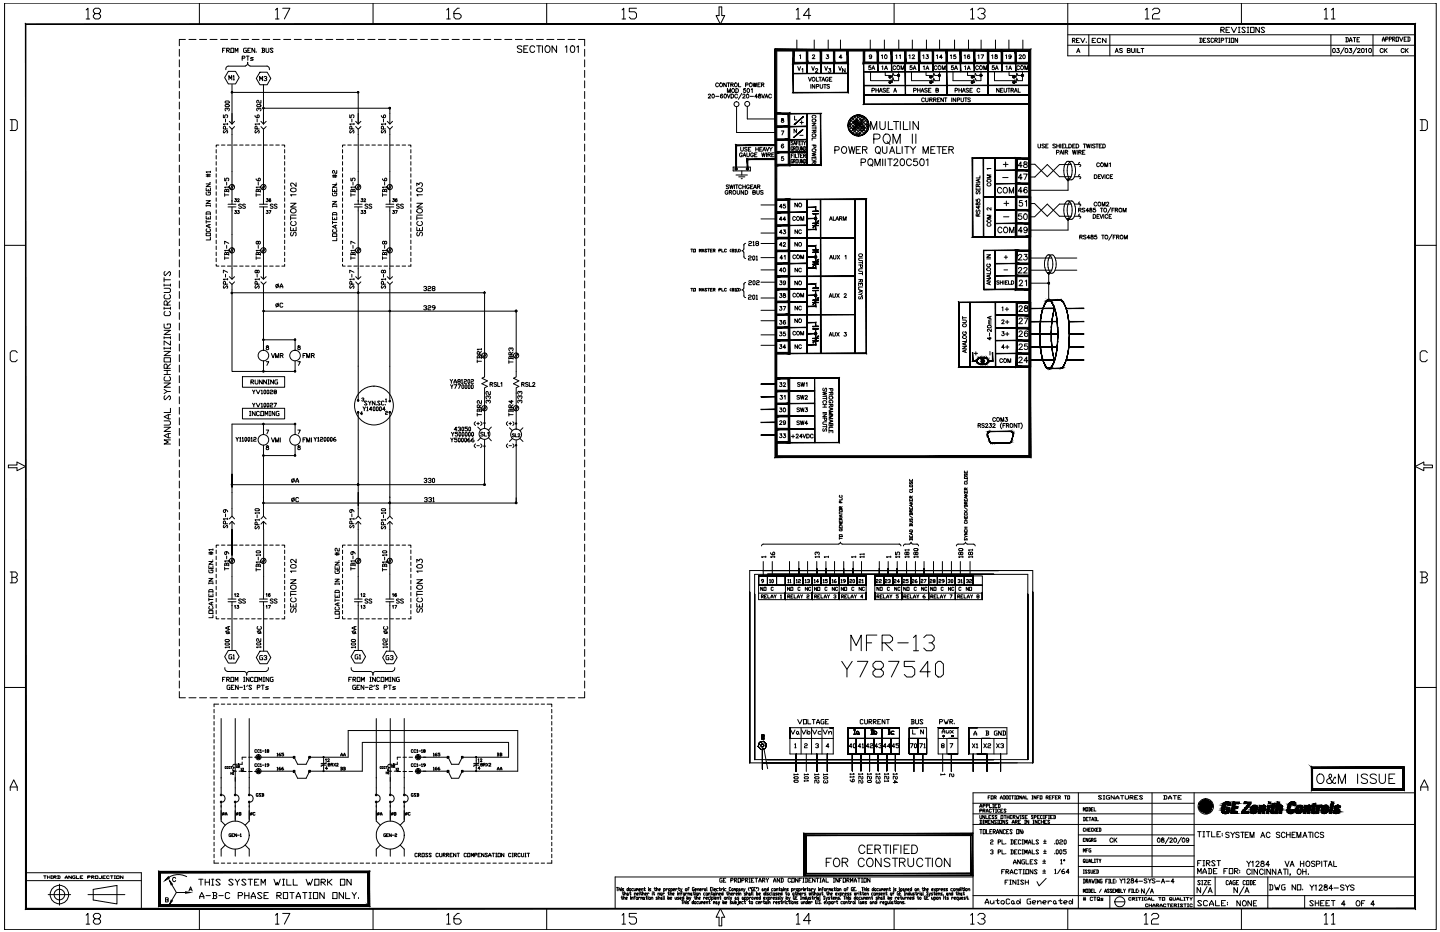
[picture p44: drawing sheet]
<svg xmlns="http://www.w3.org/2000/svg" width="432mm" height="279mm" viewBox="0 0 432 279" stroke-linecap="round" stroke-linejoin="round" font-family="sans-serif">
<!-- layer: TITLEBLOCK -->
<g fill="none" stroke="#000" stroke-width=".3">
<path d="M1.4 .9h429.3v277.8h-429.3zM25.8 3l.6-.5v3.2M25.8 5.7h1.1M28.5 4.1l-.5-.6v-.5l.5-.5h1.1l.6 .5v.5l-.6 .6h-1.1l-.5 .5v.5l.5 .6h1.1l.6-.6v-.5l-.6-.5M59.8 .9v6.4M82.6 3l.6-.5v3.2M82.6 5.7h1.1M84.8 2.5h2.1l-1.6 3.2M111.9 .9v6.4M134 3l.5-.5v3.2M134 5.7h1M137.7 2.5h-.5l-1.1 1v1.6l.6 .6h1l.6-.6v-.5l-.6-.5h-1.6"/>
<path d="M163.9 .9v6.4M186.5 3l.5-.5v3.2M186.5 5.7h1.1M190.9 2.5h-2.2v1h1.6l.6 .6v1l-.6 .6h-1.1l-.5-.6M215.6 2.1h.8v2.6h.9l-1.3 2.6-1.3-2.6h.9zM238.8 3l.5-.5v3.2M238.8 5.7h1.1M243.1 4.6h-2.2l1.6-2.1v3.2M268.1 .9v6.4M291.1 3l.5-.5v3.2M291.1 5.7h1M293.2 3l.6-.5h1l.6 .5v.5l-.6 .6h-.5"/>
<path d="M294.8 4.1l.6 .5v.5l-.6 .6h-1l-.6-.6M320.2 .9v15.8h104.2M320.2 10.4h104.2M320.2 13.6h104.2M321.6 12.1h.6l.2-.4-.2-.2h-.6v1.3M321.8 12.1l.6 .7M322.8 12.1h.4M323.7 11.5h-.9v1.3h.9M324 11.5l.7 1.3 .6-1.3M325.7 12.5v.3M326.5 10.4v6.3M327.5 12.1h.5"/>
<path d="M328.5 11.5h-1v1.3h1M330.1 11.7l-.3-.2-.8 .2v.8l.3 .3 .8-.3M331.7 11.5v1.3l-1.1-1.3v1.3M332.8 10.4v6.3M343.4 3l.6-.5v3.2M343.4 5.7h1.1M345.6 3l.5-.5h1.1l.5 .5v.5l-.5 .6h-1.1l-.5 .5v1.1h2.1M359.7 11.4h.6l.2 .3v.8l-.2 .2h-.6M359.9 11.4v1.3M360.9 12.1h.3M361.6 11.4h-.7v1.3h.7M362.8 11.7l-.2-.3-.6 .3 .8 .8-.2 .2-.6-.2"/>
<path d="M363.9 11.7l-.2-.3-.6 .3 .2 1 .6-.2M364.3 12.1h.5l.3-.4-.8-.3v1.3M364.5 12.1l.6 .6M365.4 12.7h.4M365.4 11.4h.4M365.6 11.4v1.3M366.1 9h.8l.2-.6-.2-.2h-.8v1.6M366.2 12.1h.5l.3-.4-.8-.3v1.3M366.3 9l.8 .8M367.3 11.4h.8M367.6 9h.6M367.7 11.4v1.3"/>
<path d="M368.4 12.7h.4M368.4 11.4h.4M368.7 11.4v1.3M368.7 8.2h-1.1v1.6h1.1M369.2 8.2l.8 1.6 .8-1.6M369.2 11.4h.8v1.3h-.8zM371.1 11.4v1.3l-.8-1.3v1.3M371.3 9.8h.6M371.3 8.2h.6M371.6 8.2v1.6M372.3 .9v6.4M373.4 8.4l-.2-.2h-.6l-.2 .2 1 1.1-.2 .3h-.6l-.2-.3"/>
<path d="M373.9 9.8h.6M373.9 8.2h.6M374.2 8.2v1.6M375 8.2h1.1v1.6h-1.1zM377.6 8.2v1.6l-1-1.6v1.6M379.2 8.4l-.3-.2h-.5l-.2 .2 1 1.1-.3 .3h-.5l-.2-.3M397.1 3l.6-.5v3.2M397.1 5.7h1.1M399.1 10.4v6.3M399.3 3l.5-.5v3.2M399.3 5.7h1M403.5 11.3l.8 .2v.8l-.8 .2"/>
<path d="M403.7 11.3v1.2M404.6 12.5l.4-1.2 .4 1.2M404.6 12.1h.8M405.8 11.3h.7M406.2 11.3v1.2M406.9 11.9h.4M407.7 11.3h-.8v1.2h.8M411.7 10.4v6.3M414.5 12.4l.3-1.3 .4 1.3M414.5 12h.7M415.5 11.7h.6l.1-.2-.1-.4h-.6v1.3M416.6 11.7h.5l.2-.2-.2-.4h-.5v1.3"/>
<path d="M417.6 11.7h.5l.2-.2-.2-.4h-.5v1.3M417.8 11.7l.5 .7M418.6 11.1h.7v1.3h-.7zM419.7 11.1l.5 1.3 .5-1.3M421.1 11.7h.3M421.7 11.1h-.6v1.3h.6M422.1 11.1l.7 .2v.9l-.7 .2M422.2 11.1v1.3M3.1 35.9h1.6l.5 .5v2.2l-.5 .5h-1.6M3.6 35.9v3.2M425.8 35.9h1.7l.5 .5v2.2l-.5 .5h-1.7M426.4 35.9v3.2"/>
<path d="M1.4 73.5h6.3M424.4 73.5h6.3M5.2 105.7l-.5-.5h-1.1l-.5 .5v2.2l.5 .5h1.1l.5-.5M428 105.7l-.5-.5h-1.1l-.6 .5v2.2l.6 .5h1.1l.5-.5M2.5 139.4h2.6v-.9l2.6 1.3-2.6 1.3v-.9h-2.6zM424.4 139.8l2.5-1.3v.9h2.6v.8h-2.6v.9zM3.1 171.5h1.6l.5 .5v.6l-.5 .5M3.6 173.1h1.1l.5 .5v.6l-.5 .5h-1.6M3.6 171.5v3.2M425.8 171.5h1.7l.5 .5v.6l-.5 .5M426.4 173.1h1.1l.5 .5v.6l-.5 .5h-1.7M426.4 171.5v3.2"/>
<path d="M1.4 206.1h6.3M424.4 206.1h6.3M3.1 237v-1.1l1-2.1 1.1 2.1v1.1M3.1 235.9h2.1M296.3 239.1h.3M296.9 238.6h-.6v.9M297.2 238.6h.6v.9h-.6zM298.1 239.1h.5l.2-.4-.7-.1v.9M298.3 239.1l.5 .4M299.9 239.5l.4-.9 .3 .9M299.9 239.2h.7M300.9 238.6l.6 .1v.7l-.6 .1"/>
<path d="M301 238.6v.9M301.8 238.6l.6 .1v.7l-.6 .1M301.9 238.6v.9M302.7 238.6h.3M302.7 239.5h.3M302.9 238.6v.9M303.3 238.6h.6M303.6 238.6v.9M304.2 238.6h.4M304.2 239.5h.4M304.4 238.6v.9M304.9 238.6h.5v.9h-.5z"/>
<path d="M306.4 238.6v.9l-.6-.9v.9M306.7 239.5l.3-.9 .3 .9M306.7 239.2h.6M307.6 238.6v.9h.6M309.4 238.6h.3M309.4 239.5h.3M309.6 238.6v.9M310.7 238.6v.9l-.6-.9v.9M311 239.1h.3M311.6 238.6h-.6v.9M311.9 238.6h.6v.9h-.6zM313.7 239.1h.5l.1-.4-.6-.1v.9"/>
<path d="M313.9 239.1l.4 .4M314.6 239.1h.3M315.2 238.6h-.6v.9h.6M315.6 239.1h.3M316.2 238.6h-.6v.9M316.5 239.1h.3M317.1 238.6h-.6v.9h.6M317.4 239.1h.5v-.5h-.5v.9M317.6 239.1l.4 .4M319.2 238.6h.6M319.5 238.6v.9M320.1 238.6h.6v.9h-.6z"/>
<path d="M323.4 237.7v34.7M330.3 238.7l-.2-.2-.7 .2 .9 .7-.2 .2-.7-.2M330.8 238.5h.5M330.8 239.6h.5M331.1 238.5v1.1M332.7 238.5l-1 .2v.7l.3 .2h.7v-.5h-.2M334.1 238.5v1.1l-.9-1.1v1.1M334.6 239.6l.5-1.1 .4 1.1M334.6 239.2h.9M336 238.5h.9M336.5 238.5v1.1M337.4 238.5v.9l.3 .2 .7-.2v-.9"/>
<path d="M338.9 239.1h.7l.2-.4-.9-.2v1.1M339.1 239.1l.7 .5M340.2 239.1h.6M341.2 238.5h-1v1.1h1M342.6 238.7l-.2-.2-.7 .2 .9 .7-.2 .2-.7-.2M345.5 237.7v25.1M348.9 238.5l1 .2v.7l-1 .2M349.2 238.5v1.1M350.4 239.6l.4-1.1 .5 1.1M350.4 239.2h.9M351.8 238.5h1M352.3 238.5v1.1"/>
<path d="M353.2 239.1h.6M354.2 238.5h-1v1.1h1M358.1 237.7v34.7M360.8 240h.4M360.8 240l-.2 .1M360.9 239.9h.3M361.1 239.8h.1M361.1 239.8l-.3 .2M361.2 240h.1M361.4 239.8h-.4M361.4 239.8l-.2 .2M361.4 239.8h-.3"/>
<path d="M361.6 239.7l.3 .1M424.4 237.7h-132.6v34.7M426 237v-1.1l1.1-2.1 1.1 2.1v1.1M426 235.9h2.2M291.8 240.8h66.3M291.8 244h66.3M291.8 247.2h132.6M293.8 245.9l.6 .2v.6l-.6 .2M293.8 244.4l.2 1 .4-.1v-.9M293.8 242.1l.3-1 .3 1M293.8 243h.5l.1-.3-.6-.2v1M293.8 248.7h.7"/>
<path d="M293.8 241.7h.6M294 245.9v1M294.1 248.7v1.3M294.7 243h.5l.2-.3-.7-.2v1M294.7 245.9h.4M294.7 246.9h.4M294.8 241.6h.4l.2-.3-.6-.2v1M294.8 248.7h.7v1.3h-.7zM294.9 245.9v1M294.9 243l.5 .5M295.3 244.4v1l-.6-1v1M295.4 246.9v-1l.3 .7 .3-.7v1"/>
<path d="M295.6 244.4v1h.6M295.7 243.5l.3-1 .3 1M295.7 243.2h.6M295.8 241.6h.4l.2-.3-.6-.2v1M295.8 248.7v1.3h.7M296.3 246.4h.3M296.5 245h.3M296.7 241.1v1h.7M296.8 249.3h.4M296.9 245.9h-.6v1h.6M297 252l.2-.2 .6 .2-.2 .4-.6 .2v.4h.8M297 255l.6-.2 .2 .4-.4 .2"/>
<path d="M297.2 244.4h-.7v1h.7M297.3 242.7l-.2-.2-.5 .2v.6l.2 .2 .5-.2M297.5 248.7h-.7v1.3h.7M297.6 242.5h.6M297.6 255.4l.2 .2-.2 .4-.6-.2M297.7 241.1h.3M297.7 242.1h.3M297.8 249.3h.5l.2-.2-.2-.4h-.5v1.3M297.8 241.1v1M297.9 245.9v1l-.7-1v1M297.9 242.5v1M298 249.3l.5 .7"/>
<path d="M298 244.6l-.4-.2-.2 .2 .6 .7-.1 .1-.5-.1M298.3 241.6h.3M298.5 242.5h.3M298.5 243.5h.3M298.7 242.5v1M298.8 250l.3-1.3 .4 1.3M298.8 246.1l-.1-.2-.5 .2 .6 .6h-.6M298.8 249.5h.7M299 244.6l-.5-.2-.2 .2 .7 .7-.2 .1-.5-.1M299 241.1h-.7v1h.7M299.1 245.9h.3M299.1 246.9h.3"/>
<path d="M299.3 241.1l.6 .2-.1 .8h-.5M299.3 245.9v1M299.3 252.4h.6l.2-.4-.8-.2v1.2M299.3 255.4h.6l.2-.4-.8-.2v1.2M299.4 241.1v1M299.7 245.9h.7v1h-.7zM299.8 242.7l-.2-.2-.5 .2v.6l.2 .2 .5-.2M300.1 243h.3M300.2 244.4h.6v1h-.6zM300.5 251.8v1.2h.7M300.5 254.8v1.2h.7M300.5 248.7v1.3l-.7-1.3v1.3"/>
<path d="M300.7 242.5h-.6v1h.6M301.1 244.4h.6M301.3 245.9v1l-.6-1v1M301.4 244.4v1M301.5 248.9l-.2-.2-.5 .2v.8l.2 .3 .5-.3M301.6 252.8v.2M301.6 255.8v.2M301.7 242.7l-.5-.2-.2 .2 .7 .6-.2 .2-.5-.2M301.9 249.3h.2M302 244.4v1M302 245h.6M302.2 246.1l-.4-.2-.2 .2 .6 .6h-.6"/>
<path d="M302.5 248.7h-.6v1.3h.6M302.6 244.4v1M302.9 245h.3M303.1 251.8h.6l.1 .2v.8l-.1 .2h-.6M303.1 254.8h.6l.1 .2v.8l-.7 .2M303.3 251.8v1.2M303.3 254.8v1.2M303.5 248.9l-.2-.2-.5 .2 .7 .8-.2 .3-.5-.3M303.5 246.9l.3-1 .3 1M303.5 244.4h-.6v1h.6M303.5 246.6h.6M303.8 245h.5v-.6h-.5v1"/>
<path d="M303.9 259l.4-1.3 .4 1.3M303.9 258.6h.8M304 245l.4 .4M304.2 252.4h.4M304.2 255.4h.4M304.4 246.4h.5l.2-.3-.7-.2v1M304.6 246.4l.5 .5M304.7 244.4l.3 1 .2-.4 .1 .4 .3-1M304.9 248.7h.6v1.3h-.6zM305 251.8h-.8v1.2h.8M305 254.8h-.8v1.2h.8M305.4 246.4h.3"/>
<path d="M305.9 245.4h.3M305.9 244.4h.3M306 257.7v1.3l-.8-1.3v1.3M306 245.9h-.6v1h.6M306.1 244.4v1M306.1 252l-.2-.2-.5 .2 .1 1 .6-.2M306.1 255l-.2-.2-.5 .2v.8l.1 .2 .6-.2M306.5 248.7v1.3l-.7-1.3v1.3M306.5 253h.4M306.5 251.8h.4M306.5 256h.4M306.5 254.8h.4"/>
<path d="M306.7 251.8v1.2M306.7 254.8v1.2M306.8 249.1v.2M306.8 249.5v.2M307.1 244.6l-.4-.2-.2 .2 .6 .7-.1 .1-.5-.1M307.2 257.7h-.6l-.2 .3v.8l.2 .2h.6v-.6h-.2M307.3 253v-1.2l.4 .8 .3-.8v1.2M307.3 256v-1.2l.4 .8 .3-.8v1.2M307.3 245.9h.3M307.3 246.9h.3M307.4 245.9v1M307.4 245h.3"/>
<path d="M307.7 257.7v1.3h.8M308 244.4h-.6v1h.6M308.4 253l.4-1.2 .3 1.2M308.4 256l.4-1.2 .3 1.2M308.4 252.6h.7M308.4 255.6h.7M308.5 245.9v1l-.6-1v1M308.9 258.4h.4M309.5 251.8v1.2h.8M309.5 254.8v1.2h.8M309.8 257.7h-.9v1.3h.9M309.8 245.9h.3"/>
<path d="M309.8 246.9h.3M309.9 244.6l-.5-.2-.1 .2 .6 .7-.2 .1-.4-.1M309.9 245.9v1M310.1 245h.5v-.6h-.5v1M311 258l-.2-.3-.6 .3 .8 .8-.2 .2-.6-.2M311 245.9v1l-.6-1v1M311.1 245h.3M311.4 252l-.2-.2-.5 .2 .7 .8-.2 .2-.5-.2M311.4 255l-.2-.2-.5 .2 .7 .8-.2 .2-.5-.2M311.7 244.4h-.6v1h.6M311.9 246.1l-.1-.2-.5 .2v.6h.6M312.3 246.4h.6"/>
<path d="M312.3 245.9v1M312.6 244.6l-.2-.2-.4 .2v.7l.1 .1 .5-.1M312.7 258.8h.8M312.7 258.2h.8M312.9 245.4h.3M312.9 244.4h.3M312.9 245.9v1M312.9 252.8h.8M312.9 252.2h.8M312.9 255.8h.8M312.9 255.2h.8M313 244.4v1"/>
<path d="M313.1 257.7v.9M313.2 246.4h.3M313.3 251.8v.8M313.3 254.8v.8M313.5 245h.3M313.8 245.9h-.6v1h.6M314.1 244.4h-.6v1M314.4 245.4h.3M314.4 244.4h.3M314.6 244.4v1M314.8 246.1l-.2-.2-.5 .2 .7 .6h-.7M315 245h.3"/>
<path d="M315.6 244.4h-.6v1h.6M315.9 244.4l.6 .2v.7l-.6 .1M316.1 244.4v1M316.3 252.8v.2M316.3 255.8v.2M316.7 252l.2-.2 .4 .2v.8l-.2 .2-.4-.2zM316.7 254.9l.2-.2 .4 .2v.9l-.2 .2-.4-.2zM317.8 252l.2-.2 .7 .2-.3 .4-.6 .2v.4h.9M317.8 254.9l.2-.2 .4 .2v.9l-.2 .2-.4-.2zM318.1 257.9l.2-.2v1.3M318.1 259h.4M319.1 252l.2-.2 .4 .2v.8l-.2 .2-.4-.2z"/>
<path d="M319.1 257.7l.2 .2-.2 .2-.2-.2zM319.7 254.7h-.8v.5h.6l.2 .2-.2 .6-.6-.2M323.4 250.3h34.7M323.4 253.5h34.7M323.4 256.6h34.7M323.4 259.8h34.7M324.8 255.5v-1.1l.3 .7 .3-.7v1.1M324.8 243.1v-1l.3 .7 .3-.7v1M324.8 245l.6 .2v.7l-.6 .2M324.8 251.8h.3M325 245v1.1M325.1 258.2l.2 .2-.3 .2-.2-.9 .5-.1 .1 1"/>
<path d="M325.4 248.4l-.1-.1-.5 .1 .2 .8 .4-.1M325.4 251.3h-.6v1h.6M325.6 242.1h.6v1h-.6zM325.6 248.3v.9M325.6 248.8h.6M325.7 257.6l.1 1 .4-.2v-.8M325.7 254.9h.3M325.7 245.5h.3M326.2 251.3v1l-.6-1v1M326.2 248.3v.9M326.3 254.4h-.6v1.1M326.3 245h-.6v1.1h.6"/>
<path d="M326.4 248.8h.3M326.5 242.1l.5 .2v.7l-.5 .1M326.5 258.6l.3-1 .3 1M326.5 258.2h.6M326.5 245h.6M326.6 242.1v1M326.8 245v1.1M327 248.3h-.6v.9h.6M327 251.3l-.5 .2 .1 .8h.4l-.1-.5M327.1 254.4l-.6 .2 .2 .9h.4l-.1-.6M327.3 251.8l.5-.2-.1-.3h-.4v1M327.3 242.6h.2"/>
<path d="M327.3 257.6v1h.6M327.4 246.1l.3-1.1 .3 1.1M327.4 251.8l.4 .5M327.4 245.7h.6M327.8 248.4l-.2-.1-.3 .1 .1 .8 .4-.1M327.8 242.1h-.5v1h.5M328 248.3v.9M328.1 242.1v1h.5M328.1 248.8l.5 .4M328.2 258.6h.3M328.2 257.6h.3M328.3 246.1h.2"/>
<path d="M328.3 245h.2M328.3 257.6v1M328.4 245v1.1M328.6 248.3l-.6 .5M328.6 251.3l-.5 .2 .1 .8h.4v-.5h-.1M328.7 257.6h.6M328.8 245v1.1h.6M328.8 248.8h.3M329 257.6v1M329.3 248.3h-.5v.9h.5M329.6 257.6l.3 1M329.6 248.3l.5 .1v.7l-.5 .1"/>
<path d="M329.7 248.3v.9M330.1 257.6l-.2 .5M359.1 249.3h1.1M359.1 258.8h.5M359.6 241h.1M359.6 241v.2M359.6 241.1h.1M359.6 242v.1M359.6 242.1v.1M359.6 241.9h.1M359.6 240.7v.4M359.6 241.9l.1 .2"/>
<path d="M359.6 242h.1M359.6 242.1h.8M359.6 242.3h.1M359.6 242.2v.1M359.6 249.3v1.6M359.6 242.2h.7M359.7 242.4h.1M359.7 242.3l.1 .2M359.7 242.1h.1M359.7 242.4h.5M359.7 242.3h.6M359.7 242.5h.1"/>
<path d="M359.8 242.5h.1M359.8 242.5v.1M359.8 242.1h.1M359.8 242.5h.4M359.8 242.6h.4M359.8 242.6v.1M359.8 242.7l.1 .1M359.9 241.3h.1M359.9 241.4h.1M359.9 241.1h.1M359.9 241.2h.5M359.9 241.1h.4"/>
<path d="M359.9 241.4h.5M359.9 241.3h.5M359.9 242.8h.3M359.9 241.1v.3M359.9 241.4v.2M359.9 241.6h.1M359.9 242.8l.1 .1M359.9 241h.1M359.9 241.5l.8 .1M359.9 241h.5M359.9 241v.1M360 242.1h.1"/>
<path d="M360 241.6v.1M360 240.9l-.1 .1M360 242.9h.1M360 241.7l.1 .1M360 240.8v.1M360 242.9l.1 .1M360 241.7h1M360 241.7h.1M360 240.8h.1M360 242.9h.3M360 241.7h.7M360.1 243h.1"/>
<path d="M360.1 241.9h.1M360.1 241.8h.1M360.1 240.7h.1M360.1 243h.3M360.1 241.8l-.1 .3M360.1 243l.1 .1M360.1 240.6h.1M360.1 243h2.9M360.1 240.6h.7M360.1 240.6l-.1 .2M360.1 240.6h.8M360.2 258h-1.1v1.6"/>
<path d="M360.2 243.1h.1M360.2 242.5h.1M360.2 242.7h.1M360.2 242.8h.1M360.2 243.1h2.7M360.2 240.5h.1M360.2 242.5v.3M360.2 240.4h.1M360.2 243.1l2.7 .1M360.2 240.4h2.7M360.2 242.8l.2 .2M360.2 242.4v.1"/>
<path d="M360.2 240.4v.1M360.3 242.9h.1M360.3 242.3v.1M360.3 240.3l2.5 .1M360.3 242.2h.1M360.3 240.3l-.1 .1M360.3 241.1h.1M360.3 241.2h.1M360.3 241v.2M360.3 242.2l-.7 .1M360.4 243h.1M360.4 243.2l1.2 .1"/>
<path d="M360.4 242.2h.1M360.4 240.3h-.1M360.4 240.9h.1M360.4 241.2v.1M360.4 240.9l-.5 .1M360.4 241.3v.1M360.4 240.3h2.3M360.4 240.3h.1M360.4 241.4h.1M360.4 240.8h-.4M360.4 240.2v.1M360.4 242.2l-.1 .1"/>
<path d="M360.4 240.8h.1M360.4 240.2h.1M360.4 240.2l.9 .1M360.4 240.8v.1M360.5 242.1h-.1M360.5 240.8h.1M360.5 240.8h-.5M360.5 242v.1M360.5 243h.1M360.5 241.4l-.6 .1M360.5 241.5h.1M360.5 240.1l-.1 .1"/>
<path d="M360.5 242l-.6 .1M360.5 240.1h.7M360.6 243.3h.9M360.6 243.3h.1M360.6 243h.1M360.6 242.6h.1M360.6 240.1h-.1M360.6 242.6h.2M360.6 242.5h.1M360.6 241.5h.1M360.6 240.1h.1M360.6 240.9h.1"/>
<path d="M360.6 241h.1M360.6 241.1h.1M360.6 240.8h.1M360.6 242.5h.3M360.6 241.5l.1 .2M360.6 240.8v.3M360.7 241.9h.1M360.7 241.9l-.2 .1M360.7 242.4h.1M360.7 241.6h.1M360.7 242.7h.1M360.7 241.6h-.7"/>
<path d="M360.7 241.7h.1M360.7 240.8h.1M360.7 240.9l-.1 .1M360.7 240.8l-.1 .3M360.7 249.3h.5M360.7 258h.5M360.7 259.6h.5M360.7 250.9h.5M360.7 241.9h-.6M360.7 240.8l-.1 .1M360.7 242.4l-.1 .1M360.7 242.3h.3"/>
<path d="M360.7 240h.5M360.8 243.4h.1M360.8 241.8l-.1 .1M360.8 242.6h.1M360.8 240.7l-.1 .1M360.8 240.7h-.8M360.8 240.6h.1M360.8 241.8l-.7 .1M360.9 242.5l-.2 .2M360.9 242.5h.1M360.9 242.2h.1M360.9 241.7h.1"/>
<path d="M360.9 240.6h.1M360.9 243.4h.1M360.9 242.4v.1M360.9 242.4h.1M360.9 240.5h.1M360.9 242.4l-.3 .1v.2l.2-.1M360.9 240.5l-.1 .2M361 243h-.4M361 242.1l-.1 .1M361 242.3h.1M361 242.2v.1M361 241.7h.1"/>
<path d="M361 241.1h-.1M361 241h.1M361 241v.1M361 249.3v1.6M361 258v1.6M361 243h.8M361 242.3h-.3M361 242.9h.1M361 242.2h.1M361 241.7l-.2 .1M361 241.4h.1M361 242.1h.1"/>
<path d="M361 241l-.1 .1M361 242.2l-.2 .1M361.1 242.9l.7 .1M361.1 243.4h.1M361.1 241.4h.1M361.1 242.1h.1M361.1 242.9h.1M361.1 241h.1M361.1 240.8h.1M361.1 240.4l-1 .2M361.1 242.1l-.2 .1M361.1 242.1l-.1 .1"/>
<path d="M361.1 241h-.1M361.1 241.4h-.1M361.1 240.9l-.1 .1M361.1 240.8v.2M361.2 243.4h.1M361.2 241.4h.1M361.2 242.8l.5 .1M361.2 242.8h.1M361.2 240.8h.1M361.2 240.4h.1M361.2 240.8l-.2 .2M361.2 240.8l-.1 .1"/>
<path d="M361.2 241.3h.1M361.2 242.7h.1M361.2 241.4h-.1M361.2 242.8h.5M361.2 240v.1M361.2 241.3v.1M361.2 241.2h.1M361.2 240.1h.1M361.2 240.1l.1 .1M361.2 242.6l.4 .1M361.2 242.7l-.2 .3M361.2 241.2l-.2 .2"/>
<path d="M361.3 243.8h.2M361.3 243.4h.1M361.3 242.6l-.1 .1M361.3 242.6h.1M361.3 241.2h.1M361.3 240.2h.1M361.3 242.6l.3 .2M361.3 242.4h.1M361.3 242.4h.2M361.4 242.3h.1M361.4 242.2h.1M361.4 241.1l-.2 .1"/>
<path d="M361.4 241.1h.1M361.4 240.4h.1M361.4 242.3l-.1 .2M361.4 242.2v.1M361.4 240.4l.1 .1M361.4 242.1h.1M361.4 242h.1M361.4 241.9v.2M361.4 241.9h.1M361.4 241h.1M361.4 240.5h.1M361.4 240.3h.1"/>
<path d="M361.4 240.5h.8M361.5 243.3h.1M361.5 241h.1M361.5 240.9v.1M361.5 240.5h.1M361.5 241h.3M361.5 241l-.1 .1M361.5 240.5v.3M361.5 241.5h.1M361.5 242.5l-.2 .1M361.5 242.1h.1M361.5 242.2h.1"/>
<path d="M361.5 242.3h.1M361.5 242.5h.1M361.5 240.8h.1M361.5 240.7h.1M361.5 240.6h.1M361.5 240.3h.1M361.5 240.8h.4M361.5 242v.5M361.5 242.5l.1 .2M361.5 240.8v.1M361.5 243.8h.1M361.5 241.8h.1"/>
<path d="M361.5 242h.1M361.5 242.6h.1M361.6 241.4h-.1M361.6 242.7h.1M361.6 241.8l-.2 .3M361.6 241.9h-.2M361.6 243.8h.1M361.6 243.3h.1M361.6 241.8l-.2 .1M361.6 241.7l-.1 .1M361.6 241.2h.2M361.6 243.3h.2"/>
<path d="M361.6 241l.1 .4M361.7 241.7h.1M361.7 241.1h.1M361.7 240.2h.1M361.7 241.7l-.1 .1M361.8 258.8h.8l.2-.6-.2-.2h-.8v1.6M361.8 243.3h.1M361.8 241.3h.1M361.8 240.1l-.1 .1M361.8 249.3h1M361.8 243.3h1M361.8 240.1h.5"/>
<path d="M361.8 243.7h.1M361.8 243.7l-.2 .1M361.8 243h.1M361.8 240.1h.1M361.8 241.3l-.3 .1M361.8 243.3l.1 .3M361.8 241.6h.1M361.8 241.6l-.2 .2M361.8 241h.1M361.8 241.1h.1M361.8 241.1v.2M361.8 241.3l-.3 .2"/>
<path d="M361.8 241l-.1 .1M361.9 242.2h.1M361.9 242.4h.1M361.9 242.3v.1M361.9 240.8h.1M361.9 240.1h.1M361.9 243.6h.4M361.9 240.8l-.4 .1M361.9 243.4h.7M361.9 240.8l-.1 .3M361.9 242.4v.1M361.9 242.5h.1"/>
<path d="M361.9 242.3h.1M361.9 243.6l-.1 .1M361.9 243.7h.1M361.9 243h.1M361.9 241.5h.1M361.9 241.5l-.1 .1M361.9 242h.1M361.9 242.5l.2 .1M361.9 241.9v.1M361.9 243.6h.5M362 243h.2M362 241.9h.1"/>
<path d="M362 242.2h.1M362 242.3h.1M362 242.4h.1M362 242.6h.1M362 240.7h.1M362 240.1h.1M362 240.6l-.1 .2M362 242.1v.5M362 240.7h-.5M362 242.6h.2M362 242.4v.1M362 240.7l-.1 .1"/>
<path d="M362 242h.1M362 242.5h.1M362 242.6h.5M362 258.8l.8 .8M362 243.7h.1M362 241.9h1.1M362 240.6h-.5M362 242l-.1 .1M362 242.6l.1 .1M362 241.8h.1M362 241.8h1.1l.1 .1M362 242l-.1 .3"/>
<path d="M362 241.9v.1M362.1 241.8h.1M362.1 241.9h.1M362.1 242.7h.1M362.1 240.1h.1M362.1 241.9h-.2M362.1 241.7l-.2 .2M362.2 241.7h.1M362.2 242.7h.1M362.2 240.5h.1M362.2 240.5l-.7 .1M362.2 240.1h.1"/>
<path d="M362.2 241.9l-.2 .1M362.2 243h.1M362.2 241.4h.1M362.2 241.9h.1M362.2 241.4h1.3M362.2 240.8h.1M362.2 240.9v.1M362.3 243.6l-.7 .2M362.3 242.7h.1M362.3 241.7h.1M362.3 240.4l-.1 .1M362.3 243h.1"/>
<path d="M362.3 241.3h.1M362.3 242.6h.1M362.3 241.8h.1M362.3 240.8l-.1 .1M362.3 240.8h.1M362.3 240.1h.1M362.3 240.8l-.1 .2M362.3 249.3v1.6M362.3 241.3l1.2 .1M362.3 241.8v.1M362.3 243.6h.1M362.3 242.2h.1"/>
<path d="M362.3 242.3h.1M362.3 240.1l.1 .1M362.3 240.4h.1M362.3 242.2h.2v.4M362.3 242.6h.2M362.3 242.3h.3M362.3 242.3h.2M362.4 243h.1M362.4 241.4h.1M362.4 241.8h.1M362.4 241.2h1.1M362.4 242.2h.1"/>
<path d="M362.4 241.7h.1M362.4 240.4h.1M362.4 241.2h1M362.4 242.4v.1M362.4 241.2l-.1 .2M362.4 242.2l.2 .1M362.5 242.6h.1M362.5 242.2h.1M362.5 241.8h.1M362.5 241.1h.1M362.5 240.2h.1M362.5 243h.1"/>
<path d="M362.5 240.2l-.9 .1M362.5 242.2l-.1 .2h.2M362.5 240.4v.1M362.5 242.5h.1M362.5 241.7h.1M362.5 242.3h.1M362.5 241.4h.1M362.5 240.5h.1M362.5 243.5h-.6M362.5 241.7h.6M362.5 240.5h.5M362.6 242.5h.1"/>
<path d="M362.6 242.4h.1M362.6 241.4h.1M362.6 241.1h.1M362.6 240.2l.1 .1M362.6 241.1h.8M362.6 242.5l-.5 .2M362.6 241.8v.1M362.6 241.4h.5M362.6 243h.1M362.6 243.4l-.2 .2M362.6 241.7h.1M362.6 241.9h.6"/>
<path d="M362.6 240.9v.1M362.6 241.6h.5M362.6 240.9l.8 .1M362.6 240.5v.1M362.6 241.4v.3M362.6 240.8h.1M362.6 240.7h.1M362.6 240.6v.1M362.6 240.6h.1M362.6 240.8h.6M362.6 240.6h.5M362.6 240.7h.6"/>
<path d="M362.6 240.8l.7 .1M362.6 240.7v.1M362.6 240.8v.1M362.7 242.9h.1M362.7 241.9v.1M362.7 241.9h.1M362.7 243.3l-.1 .1M362.7 242h.1M362.7 240.3h.1M362.8 242.8h.3M362.8 242l.1 .2M362.8 242h.4"/>
<path d="M362.8 242.8l-.1 .1M362.8 242.8h.1M362.8 242.7l.3 .1M362.8 242.7v.1M362.9 240.4h.1M362.9 242.6h.2M362.9 242.1h.3M362.9 243.1l-.1 .2M362.9 242.5v.2M362.9 242.4v.1M362.9 242.3v.1M362.9 242.2h.1"/>
<path d="M362.9 242.5h.3M362.9 242.6h.3M362.9 242.4h.3M362.9 242.3h.3M362.9 242.2h.3M362.9 242.2v.1M362.9 242.5h.1M362.9 243.1h.1M362.9 240.4l.2 .2M363 243h.1M363 243l-.1 .1M363 243h-.5"/>
<path d="M363 242.9v.1M363.1 242.9h.1M363.1 241.6h.1M363.1 241.7h.1M363.1 242.9l-.5 .1M363.1 241.7v.2M363.1 242.8v.1M363.1 241.8h.1M363.1 241.5h.1M363.1 242.8h.1M363.1 240.6h.1M363.1 240.6l.4 .7"/>
<path d="M363.1 241.5l-.5 .1M363.1 242.7v.1M363.1 241.5v.2M363.2 242.5l-.1 .2M363.2 242h.1M363.2 241.9h.1M363.2 241.9v.4M363.2 241.4l-.1 .1M363.2 242.3v.2M363.2 242.2h.1M363.2 242.1h.1M363.3 241.4l.2 .1"/>
<path d="M363.3 249.3v1.6h1.1M363.4 241l-.9 .1M363.4 241.4h.1M363.5 241.3v.1M363.5 241.6l.1 .1M363.5 241.4v.2M363.5 241.4h.1M363.5 241.6h.1M363.6 241.8v.3M363.6 241.8h.1M363.6 241.7h.1M364.4 258.2l-.3-.2h-.5l-.3 .2 1.1 1.1-.3 .3h-.5l-.3-.3"/>
<path d="M364.9 258h1.1M364.9 250.1h.5M365.4 258v1.6M366 249.3h-1.1v1.6h1.1M366.5 249.8v.3M366.5 250.3v.3M7.7 261.6h34.7v10.8M7.7 264h34.7M13.1 262.6h.8M13.5 262.6v.8M14.2 262.6v.8M14.2 262.9h.8"/>
<path d="M14.4 268.2h6.8M15 262.6v.8M15.3 262.6h.4M15.3 263.4h.4M15.6 262.6v.8M16.1 262.9h.6l.2-.2-.8-.1v.8M16.3 262.9l.6 .5M17.2 262.6l.8 .1v.5l-.8 .2M17.5 262.6v.8M17.8 265.1v6.3M19.5 263.4l.4-.8 .3 .8M19.5 263.1h.7"/>
<path d="M21.4 262.6v.8l-.8-.8v.8M22.5 262.6l-.7 .1v.5l.7 .2v-.5h-.1M22.9 262.6v.8h.8M24.1 262.9h.3M24.8 262.6h-.7v.8h.7M25.8 274.4l.6-.6v3.2M25.8 277h1.1M26.3 262.9h.6l.2-.2-.8-.1v.8M26.4 268.2h11M27.4 262.9h.6l.2-.2-.8-.1v.8M27.6 262.9l.6 .5M28 266.6l7.1-1.2v5.6l-7.1-1.2z"/>
<path d="M28.5 275.4l-.5-.5v-.5l.5-.6h1.1l.6 .6v.5l-.6 .5h-1.1l-.5 .6v.5l.5 .5h1.1l.6-.5v-.5l-.6-.6M28.6 262.6h.8v.8h-.8zM30.5 262.6v.6h-.8M30.8 262.9h.4M31.6 262.6h-.8v.8h.8M32.7 262.7h-.7l.1 .7 .6-.2M33.1 262.6h.8M33.5 262.6v.8M34.3 262.6h.3M34.3 263.4h.3M34.4 262.6v.8M35 262.6h.7v.8h-.7z"/>
<path d="M36.9 262.6v.8l-.8-.8v.8M59.8 272.4v6.3M82.6 274.4l.6-.6v3.2M82.6 277h1.1M84.8 273.8h2.1l-1.6 3.2M111.9 272.4v6.3M134 274.4l.5-.6v3.2M134 277h1M137.7 273.8h-.5l-1.1 1.1v1.6l.6 .5h1l.6-.5v-.5l-.6-.6h-1.6M163.9 272.4v6.3M184.9 266h.4M185.1 266v1.1"/>
<path d="M185.6 266.7l.3-.3 .2 .7M185.6 266v1.1M186.2 269h.5M186.3 266v.2M186.3 266.4v.7M186.5 268.6v.9l.1 .1 .1-.1M186.5 274.4l.5-.6v3.2M186.5 277h1.1M186.6 267.7h.4M186.8 267.3v.9l.1 .2 .1-.2M186.9 269.3l.4-.3 .1 .6M186.9 268.6v1"/>
<path d="M187 266.4l-.5 .1 .5 .4-.5 .2M187.3 268l.3-.3 .2 .7M187.3 267.3v1.1M187.6 269.3h.4v-.3l-.4 .1v.4l.4 .1M188.1 266.4l.4 .3-.3 .4-.2-.2zM188.1 267.7l.3 .2-.1 .5-.3-.2zM188.4 268.2l.1 .2M188.5 266v1.1M188.7 267.7h.5M188.8 266.4l.4 .1-.1 .6-.4-.2zM189 267.3v.9l.1 .2 .1-.2M189.1 268.6v.2"/>
<path d="M189.1 269v.6M189.3 269.3l.4-.3 .1 .6M189.3 269v.6M189.9 266.4l-.5 .1 .1 .6h.4M190 269.1h.4M190.1 266.4l.2 .7 .3-.4M190.2 268l.4-.3 .1 .7M190.2 267.7v.7M190.5 268.8l-.1-.2-.3 .2v.8M190.6 266.4v.7M190.9 273.8h-2.2v1.1h1.6l.6 .5v1.1l-.6 .5h-1.1l-.5-.5M190.9 269l.3 .1-.1 .5-.4-.1z"/>
<path d="M190.9 266.5l.1-.1 .1 .3M190.9 266.4v.7M190.9 268h.4v-.3l-.4 .2 .2 .5h.2M191.1 266.5l.1-.1 .2 .1v.6M191.4 269v.6M191.6 266.7h.4v-.3l-.4 .1 .1 .6h.3M191.7 267.3v.2M191.7 267.7v.7M191.9 267.7h.5M192 269.1l-.3-.1-.3 .3M192.2 269.1l.1-.1 .1 .3M192.2 267.3v.9l.1 .2 .1-.2"/>
<path d="M192.2 269v.6M192.3 266.7l.4-.3 .1 .7M192.3 266.4v.7M192.4 269.1l.1-.1 .1 .6M192.7 268l.3-.3 .1 .7M192.7 267.3v1.1M193 269l.3 .1-.2 .5-.2-.1zM193 266.4h.5M193.3 266v.9l.1 .2 .1-.2M193.3 269.5l.1 .1M193.4 268h.4v-.3l-.4 .2v.3l.4 .2M193.6 269h.5"/>
<path d="M193.9 268.6v1l.2-.1M194.1 267.7v.7M194.3 268.6v.2M194.3 269v.6M194.5 266v.2M194.5 266.4v.7M194.6 267.9l-.2-.2-.3 .3M194.7 269l.3 .1-.1 .5-.4-.1zM195.2 266.4l-.5 .1 .5 .4-.5 .2M195.3 269.3l.3-.3 .2 .6M195.3 269v.6M195.6 267.3v.2"/>
<path d="M195.6 267.7v.7M195.8 267.7h.5M196.1 267.3v.9l.1 .2 .1-.2M196.1 266.4h.5M196.4 266v.9l.1 .2 .1-.2M196.9 266.7l.3-.3 .1 .7M196.9 266v1.1M197.2 269l-.5 .1 .4 .2v.3h-.4M197.3 268l.4-.3 .1 .7M197.3 267.7v.7M197.4 269.3l.4-.3 .1 .6M197.4 268.6v1"/>
<path d="M197.6 266.7h.3v-.3l-.3 .1v.4l.3 .2M198.1 267.7l.4 .2-.1 .5-.4-.2zM198.3 269l.2 .1-.2 .5-.2-.1zM198.5 269.5l.1 .1M198.8 267.7v.7M198.9 268.6l.1 1M199 266.5l.2-.1 .3 .1-.1 .6h-.4M199 266.4v1M199.2 268.6l.1 1M199.2 267.9l-.2-.2-.2 .3M199.7 266.4v.7M200.2 266.5l-.2-.1-.3 .3"/>
<path d="M200.2 267.7h.5M200.3 268.6v1M200.5 267.3v.9l.1 .2 .1-.2M200.5 269l.3 .1-.2 .5-.3-.3zM200.5 266.4l.4 .1-.1 .6-.3-.2zM201 269.3h.4v-.3l-.4 .1v.4l.4 .1M201 268l.3-.3 .1 .7M201 267.3v1.1M201.2 266.5l.1-.1 .3 .1-.1 .6h-.3M201.2 266.4v1M201.7 268h.4v-.3l-.4 .2v.3l.4 .2M201.9 266.7h.3v-.3l-.3 .1 .1 .6h.2"/>
<path d="M202.4 269l.1 .6 .4-.3M202.6 266.4v.7M202.9 269v.6M203.1 266.5l-.3-.1-.2 .3M203.2 267.3v.2M203.2 267.7v.7M203.3 266.4h.5M203.4 268l.4-.3 .1 .7M203.4 267.7v.7M203.6 266v.9l.1 .2 .1-.2M203.6 269l-.5 .1 .5 .4-.5 .1M203.8 269.3h.4v-.3l-.4 .1v.4l.4 .1"/>
<path d="M204.1 266.4l.2 .7M204.1 267.9h.4M204.4 269.9h.5M204.5 266.4l-.4 1M204.6 267.5l-.1-.2-.3 .2v.9M204.6 269.9v1M204.7 269l.3 .3-.2 .3-.2-.1zM205 267.7l.3 .2-.1 .5-.3-.2zM205 268.6v1M205.1 270.6l.4-.3 .1 .6M205.1 269.9v1M205.6 266.4l.4 .1-.2 .6-.3-.2z"/>
<path d="M205.6 267.7v.7M205.8 269.9v.2M205.8 270.3v.6M206 268.6v1M206.1 267.9l-.3-.2-.2 .3M206.2 266.5h.4M206.2 269l.3 .1-.2 .5-.3-.3zM206.3 267.9l.1-.2 .2 .3M206.3 267.7v.7M206.5 270.3l-.4 .1 .4 .4-.4 .1M206.6 267.9l.1-.2 .1 .2v.5M206.7 266.2l-.1-.2-.3 .2v.9"/>
<path d="M206.7 269l.2 .6M207.2 269l-.5 1M207.2 267.7l.2 .2-.1 .5-.2-.2zM207.4 268.2l.1 .2M207.6 270.3l.4 .3-.3 .3-.2-.1zM207.8 267.7h.5M208 269.9v1M208 267.3v.9l.2 .2 .1-.2M208.1 266l-.5 .2 .1 .9h.4l-.1-.6M208.1 269h.5M208.3 270.3l.4 .1-.2 .5-.3-.1zM208.3 266.7h.4v-.3l-.4 .1v.4l.4 .2"/>
<path d="M208.4 268.6l.1 1 .1-.1M208.5 267.3v.2M208.5 267.7v.7M208.8 269.3l.4-.3 .1 .6M208.8 268.6v1M208.9 267.7l.4 .2-.2 .5-.3-.2zM209.1 266.7l.3-.3 .2 .7M209.1 266.4v.7M209.4 270.3l-.5 .1 .1 .5h.4M209.5 268l.4-.3 .1 .7M209.5 267.7v.7M209.6 269.3h.3v-.3l-.3 .1v.4l.3 .1"/>
<path d="M209.6 270.3l.1 .6 .4-.3M209.8 266.7h.4v-.3l-.4 .1v.4l.4 .2M210.1 270.3v.6M210.3 270.4l.2-.1 .1 .3M210.3 270.3v.6M210.5 266.4v.7M210.6 270.4l.1-.1 .1 .1v.5M211 266.5l-.3-.1-.2 .3M211 269v.6M211 270.6h.4v-.3l-.4 .1 .2 .5h.2M211.3 266.4l.3 .1-.1 .6-.3-.2zM211.4 267.7l-.4 .2 .1 .5h.3"/>
<path d="M211.5 269.1l-.3-.1-.2 .3M211.6 266.9l.1 .2M211.7 269.3h.4v-.3l-.4 .1v.4l.4 .1M211.8 270.6l.3-.3 .1 .6M211.8 270.3v.6M211.8 267.7l.4 .2-.1 .5-.4-.2zM211.9 266l.2 1.1M212.4 268l.4-.3 .1 .7M212.4 267.7v.7M212.5 270.3h.5M212.7 269.9l.1 1 .2-.1M212.9 269l-.5 .1 .1 .5h.4"/>
<path d="M213 266.5h.2M213.1 268.6v.2M213.1 269v.6M213.2 267.7h.4M213.4 269.1l.1-.1 .3 .1-.1 .5h-.3M213.4 269v1M213.4 267.3l.1 1.1 .1-.2M213.5 266h-.5v1.1h.5M213.8 266l.1 1.1M213.9 270.4l.2-.1v.3M213.9 270.3v.6M214 267.7l.3 .2-.2 .5-.2-.2z"/>
<path d="M214.1 266.7h.4v-.3l-.4 .1v.4l.4 .2M214.1 268.6v.2M214.1 269v.6M214.1 270.4l.2-.1 .1 .1v.5M214.3 268.2l.1 .2M214.3 269.3h.4v-.3l-.4 .1v.4l.4 .1M214.6 267.3v.2M214.6 267.7v.7M214.7 270.3l.3 .1-.1 .5-.3-.1zM214.9 268l.3-.3 .2 .7M214.9 267.7v.7M215 270.8l.1 .1"/>
<path d="M215 269.3l.4-.3 .1 .6M215 269v.6M215.3 266.4l-.5 .1 .1 .6h.4M215.4 270.3l.2 .6M215.5 266.4h.5M215.6 268h.4v-.3l-.4 .2v.3l.4 .2M215.7 269h.5M215.8 266v.9l.1 .2 .1-.2M215.8 270.3l-.4 1M216 272.4l1.3 2.6h-.9v2.6h-.8v-2.6h-.9zM216 268.6l.1 1 .1-.1M216.3 266.4v.7"/>
<path d="M216.5 267.7l.3 .3-.2 .4-.3-.2zM216.5 263.3h-.5l-.2 .2 .2 1h.5v-.6h-.1M216.7 266.5l-.2-.1-.2 .3M216.8 269.9v1M216.8 267.3v1.1M216.9 263.9h.4M217 266v.2M217 266.4v.7M217 270.3l.3 .1-.2 .5-.3-.3zM217.3 269l.3 .1-.1 .5-.3-.1zM217.5 270.6h.4v-.3l-.4 .1 .1 .5h.3M217.6 263.3h-.7v1.2h.7"/>
<path d="M217.7 266.4l-.5 .1 .2 .6h.3M217.8 267.7h.5M217.9 269.3l.3-.3 .2 .6M217.9 269v.6M218 267.3v.9l.2 .2 .1-.2M218.5 268l.4-.3 .1 .7M218.5 267.3v1.1M218.6 268.6l.1 1M219 269l.2 .6M219.1 263.9h.6l.2-.4-.2-.2h-.6v1.2M219.1 266.2l-.1-.2-.3 .2v.7l.1 .2 .3-.2M219.3 268h.3v-.3l-.3 .2v.3l.3 .2"/>
<path d="M219.4 270.3l-.5 .1 .5 .4-.5 .1M219.4 269l-.4 1M219.5 266.4l.4 .1-.2 .6-.3-.2zM219.6 270.3l.2 .6 .3-.3M220 267.7v.7M220.1 266.5l.1-.1 .1 .3M220.1 266.4v.7M220.1 270.3v.6M220.2 263.9h.6l.2-.4-.2-.2h-.6v1.2M220.3 266.5l.1-.1 .2 .1v.6M220.4 269.9v1M220.4 263.9l.6 .6"/>
<path d="M220.5 267.9l-.3-.2-.2 .3M220.5 269l.2 .1-.1 .5-.2-.1zM220.6 270.3l.2 .1-.1 .5-.3-.3zM220.7 268h.4v-.3l-.4 .2 .1 .5h.3M220.7 269.5l.2 .1M220.8 266.5l.2-.1 .3 .1-.1 .6h-.4M220.8 266.4v1M221.3 263.3h.8v1.2h-.8zM221.4 270.3v.8l-.1 .2-.2-.2M221.4 269.9v.2M221.5 267.3v.2M221.5 267.7v.7"/>
<path d="M221.6 269h-.4v.3l.4 .2-.5 .1M221.6 266.4l.3 .1-.1 .6-.3-.2zM221.7 270.6h.3v-.3l-.3 .1 .1 .5h.2M221.7 268l.4-.3 .1 .7M221.7 267.7v.7M221.9 266.9l.1 .2M222.3 266.7l.3-.3 .1 .7M222.3 266.4v.7M222.4 263.9h.6l.2-.4-.2-.2h-.6v1.2M222.6 269l.3 .1-.1 .5-.3-.1zM222.9 270.3l-.5 .1 .1 .5h.4M222.9 269.5l.1 .1"/>
<path d="M223 266.4l.2 .7M223.1 270.3h.5M223.2 269.1l.2-.1 .3 .1-.1 .5h-.4M223.2 269v1M223.3 269.9v.9l.1 .1 .2-.1M223.4 266.4l-.4 1M223.5 263.9h.6l.2-.4-.2-.2h-.6v1.2M223.7 267.7l-.5 .2 .5 .3-.5 .2M223.7 263.9l.6 .6M223.9 268l.4-.3 .1 .7M223.9 267.3v1.1M224 269.1l.1-.1 .3 .1-.1 .5h-.3"/>
<path d="M224 269v1M224.5 270.3h.5M224.6 266l-.2 .4 .2 .7M224.6 264.5h.4M224.6 263.3h.4M224.7 269v.6M224.8 267.7l.2 .2-.2 .5-.2-.2zM224.8 269.9v.9l.1 .1 .1-.1M224.8 263.3v1.2M225 268.2l.1 .2M225 266l-.1 .4M225.1 269.1l-.2-.1-.2 .3"/>
<path d="M225.1 266l-.1 .4M225.4 267.3l.1 1.1M225.4 270.3l.3 .1-.1 .5-.4-.1zM225.4 263.9h.3M225.5 269l.4 .1-.2 .5-.3-.1zM225.7 267.3l.2 1.1M225.9 266l-.5 .2 .1 .9h.4l-.2-.6M226.1 263.3h-.7v1.2h.7M226.1 266.5h.2M226.1 269l.2 .6 .3-.6M226.5 263.3h.7M226.5 266h-.4v1.1h.4"/>
<path d="M226.8 263.3v1.2M226.8 269.3h.4v-.3l-.4 .1 .1 .5h.3M226.8 267.3v1.1M226.9 266l-.1 .4M227 267.7l.3 .2-.1 .5-.4-.4zM227 266l-.1 .4M227.1 270.3l-.4 .1 .1 .5h.3M227.3 266l.2 .4-.2 .7M227.4 270.6h.3v-.3l-.3 .1v.4l.3 .1M227.6 264.5l.3-1.2 .4 1.2M227.6 268h.3v-.3l-.3 .2v.3l.3 .2M227.6 264.1h.7"/>
<path d="M227.6 269l.4 .3-.2 .3-.3-.1zM228 268.6v1M228.1 270.3v.6M228.6 270.4l-.3-.1-.2 .3M228.6 266.4l.2 .1-.1 .6-.2-.2zM228.7 263.9h.5l.2-.4-.2-.2h-.5v1.2M228.8 263.9l.6 .6M228.8 266.9l.2 .2M228.8 270.3h.5M229 269.3h.3v-.3l-.3 .1v.4l.3 .1M229 269.9v.9l.2 .1 .1-.1M229.1 267.7l.4 .3-.3 .4-.2-.2z"/>
<path d="M229.2 266.7l.3-.3 .2 .7M229.2 266.4v.7M229.5 267.3v1.1M229.6 270.3l.3 .1-.1 .5-.3-.1zM229.7 269l.4 .6M229.8 263.3l.3 .6v.6M229.8 267.3v.2M229.8 267.7v.7M229.9 270.8l.1 .1M230.1 266.4l.3 .3-.3 .4-.2-.2zM230.1 269l-.4 .6M230.2 269.9v.2"/>
<path d="M230.2 270.3v.6M230.4 269.1l.1-.1 .4 .1-.2 .5h-.3M230.4 266v1.1M230.4 269v1M230.5 267.7h-.4v.3l.4 .2-.5 .2M230.5 270.6l.3-.3 .1 .6M230.5 263.3l-.4 .6M230.5 270.3v.6M231.1 269v.6M231.2 267.7l-.5 .2 .2 .5h.3M231.5 267.3l.1 1.1M231.6 269.1l-.3-.1-.2 .3"/>
<path d="M231.8 269.3h.4v-.3l-.4 .1 .1 .5h.3M231.8 266.4l-.4 .1 .1 .6h.3M231.9 270.3v.6M232 264.5l.3-1.2 .4 1.2M232 267.7l.3 .2-.1 .5-.4-.2zM232 264.1h.7M232.2 266.4l.4 .1-.2 .6-.3-.2zM232.4 270.4l-.3-.1-.2 .3M232.6 270.6h.4v-.3l-.4 .1 .1 .5h.3M232.8 266.7l.3-.3 .2 .7M232.8 266.4v.7M233 269h-.4v.3l.4 .2-.4 .1"/>
<path d="M233.1 267.7h-.4l-.1 .2 .5 .3-.5 .2M233.3 268h.4v-.3l-.4 .2v.3l.4 .2M233.5 266.4h.5M233.7 269l-.5 .1 .5 .4-.5 .1M233.7 266v.9l.2 .2 .1-.2M233.8 263.3v1.2l-.7-1.2v1.2M233.8 270.3h-.4v.3l.4 .2-.5 .1M233.9 268.6l.2 1M234 270.3h.5M234.1 263.3l.8 .2v.8l-.8 .2M234.2 267.7l.3 .3-.3 .4-.2-.2zM234.3 269.9v.9l.1 .1 .1-.1"/>
<path d="M234.3 266.4l.3 .1-.1 .6-.3-.2zM234.3 263.3v1.2M234.3 269l.2 .6M234.5 267.3v1.1M234.6 266.9l.1 .2M234.8 270.3v.6M234.8 269l-.5 1M235 266v.2M235 266.4v.7M235.2 266.7l.4-.3 .1 .7M235.2 266.4v.7M235.3 270.4l-.3-.1-.2 .3"/>
<path d="M235.5 267.7h.5M235.5 269.9v.2M235.5 270.3v.6M235.7 267.3v.9l.2 .2 .1-.2M235.7 268.6v1M236 269l.2 .1-.1 .5-.4-.3zM236.2 270.3l-.5 .1 .2 .5h.3M236.3 267.7l.4 .2-.1 .5-.4-.2zM236.4 266.4l-.5 .1 .5 .4-.5 .2M236.4 269l.3 .6M236.4 270.3h.5M236.7 269.9v.9l.1 .1 .1-.1"/>
<path d="M237 269l-.6 1M237.1 263.5l-.2-.2-.6 .2v.8l.2 .2 .6-.2M237.2 269.9v.2M237.2 270.3v.6M237.3 266.5l.2-.1 .3 .1-.1 .6h-.4M237.3 266.4v1M237.4 263.3h.8v1.2h-.8zM237.5 270.3l.3 .1v.5l-.4-.1zM237.8 267.7l.3 .2-.1 .5-.3-.2zM238.1 266.4v.7M238.1 270.6l.4-.3 .1 .6M238.1 270.3v.6"/>
<path d="M238.4 268.6l-.5 .2 .1 .8h.4l-.1-.5M238.4 267.7h.5M238.5 266.5l-.2-.1-.2 .3M238.6 267.3v.9l.1 .2 .2-.2M238.6 269.1h.3M238.8 274.4l.5-.6v3.2M238.8 277h1.1M238.9 266.4l.3 .1v.6l-.4-.2zM239.1 268.6h-.5v1h.5M239.1 268l.4-.3v.7M239.1 267.3v1.1M239.3 263.3v1.2l-.8-1.2v1.2"/>
<path d="M239.3 270.3l-.5 .1 .5 .4-.5 .1M239.5 266.5l.1-.1 .4 .1-.1 .6h-.4M239.5 266.4v1M239.6 263.9h.4M239.8 268h.3v-.3l-.3 .2v.3l.3 .2M240 269.6h.3M240 268.6h.3M240.2 268.6v1M240.2 266.4v.7M240.3 270.3l.1 .6 .3-.3M240.4 263.3h-.8v1.2M240.5 267.7v.7"/>
<path d="M240.5 269.3l.4-.3 .1 .6M240.5 269v.6M240.7 266.5l-.2-.1-.3 .3M240.7 264.5h.4M240.7 263.3h.4M240.7 270.3v.6M240.9 263.3v1.2M240.9 266v.2M240.9 266.4v.7M241 267.9l-.3-.2-.2 .3M241 270.6l.3-.3 .1 .6M241 270.3v.6"/>
<path d="M241.2 266.7h.3v-.3l-.3 .1 .1 .6h.2M241.4 269l.3 .3-.2 .3-.3-.1zM241.5 263.3l.7 .2v.8l-.7 .2M241.7 267.7l-.5 .2 .5 .3-.5 .2M241.7 263.3v1.2M241.7 268.6v1M241.8 270.3l.4 .3-.3 .3-.2-.1zM241.9 266.4h.5M241.9 269l.2 .6 .4-.3M242.1 266v.9l.1 .2 .2-.2M242.2 269.9v1M242.4 270.6h.4v-.3l-.4 .1 .1 .5h.3"/>
<path d="M242.5 269v.6M242.5 263.9h.4M242.6 267.7l.1 .7 .1-.7 .2 .7v-.7M242.7 266.4l.3 .1-.2 .6-.2-.2zM243 266.9l.1 .2M243.1 276h-2.2l1.6-2.2v3.2M243.1 270.3v.6M243.2 269h-.4v.3l.4 .2-.5 .1M243.3 263.3h-.8v1.2h.8M243.3 267.3v.2M243.3 267.7v.7M243.3 266.4v.7"/>
<path d="M243.4 269h.5M243.5 267.7h.5M243.6 270.4l-.3-.1-.2 .3M243.6 268.6v.9l.2 .1 .1-.1M243.8 267.3v.9l.1 .2 .1-.2M243.8 266.5l-.2-.1-.3 .3M244 266.4l.3 .7M244.2 269v.6M244.2 268l.4-.3 .1 .7M244.2 267.3v1.1M244.4 263.3v1.2l-.8-1.2v1.2M244.5 266.4l-.5 1"/>
<path d="M244.5 269.9l.2 1 .3-.1v-.9M244.6 269.1l-.2-.1-.2 .3M244.7 263.3h.8M244.9 268.6v.2M244.9 269v.6M245 267.7l.4 .2-.1 .5-.3-.2zM245.1 263.3v1.2M245.3 269l.2 .1-.2 .5-.2-.1zM245.3 270.8v.1M245.5 266v.2M245.5 266.4v.7M245.5 269.5l.1 .1"/>
<path d="M245.6 267.7l.2 .7 .3-.4M245.7 266.7l.4-.3 .1 .7M245.7 266.4v.7M245.8 268.6l.2 1M245.8 264.5h.4M245.8 263.3h.4M246 270.1l-.4-.2-.1 .2 .5 .7-.2 .1-.3-.1M246.1 263.3v1.2M246.1 267.7v.7M246.2 270.8v.1M246.4 267.7h.4M246.4 266.5h.4"/>
<path d="M246.6 267.3v.9l.1 .2 .1-.2M246.6 264.5l.3-1.2 .4 1.2M246.6 264.1h.7M246.9 266.2l-.1-.2-.2 .2v.9M247.2 270.6h.3v-.3l-.3 .1v.4l.3 .1M247.3 266.4l.3 .1-.1 .6-.3-.2zM247.4 268.8l-.4-.2 .4 .9-.1 .1-.4-.1M247.7 269l.2 .6M247.7 263.3v1.2h.7M247.7 267.7h.5M247.9 266.4v.7M247.9 270.3l.4 .6"/>
<path d="M248 267.3l.1 1.1 .1-.2M248.1 269l-.4 1M248.3 266.5l-.2-.1-.2 .3M248.3 270.3l-.4 .6M248.5 268l.3-.3 .1 .7M248.5 267.3v1.1M248.6 266.5l.1-.1 .1 .3M248.6 270.4l.1-.1 .4 .1-.2 .5h-.3M248.6 266.4v.7M248.6 270.3v1M248.8 266.5l.1-.1 .2 .1v.6M248.8 269l-.4 .1 .4 .4-.4 .1"/>
<path d="M249.1 269h.5M249.1 268h.4v-.3l-.4 .2v.3l.4 .2M249.4 268.6v.9l.1 .1 .1-.1M249.4 270.3l.4 .1-.1 .5-.4-.1zM249.4 266.4l.3 .1-.1 .6-.3-.2zM249.7 266.9l.1 .2M249.8 269.3h.4v-.3l-.4 .1v.4l.4 .1M249.9 264.5h.3M249.9 263.3h.3M250 270.3v.6M250 266.4h.5M250.1 263.3v1.2"/>
<path d="M250.2 266v.9l.2 .2 .1-.2M250.5 270.4l-.3-.1-.2 .3M250.5 269.1l.2-.1 .1 .3M250.5 268h.4v-.3l-.4 .2v.3l.4 .2M250.5 269v.6M250.7 270.3h.5M250.8 266v.2M250.8 266.4v.7M250.8 269.1l.1-.1 .2 .1v.5M251 269.9v.9l.1 .1 .1-.1M251.1 266.4l.4 .1-.2 .6-.3-.2zM251.3 267.7l.4 .7"/>
<path d="M251.3 263.3v1.2l-.7-1.2v1.2M251.7 266.7l.4-.3 .1 .7M251.7 266.4v.7M251.7 263.9h.4M251.7 267.7l-.4 .7M251.8 269l-.5 .1 .5 .4-.5 .1M252 267.9l.1-.2 .3 .2-.1 .5h-.3M252 267.7v1M252 269.5v.1M252.4 263.3h-.7v1.2M252.6 270.3l-.4 .1 .1 .5h.3M252.7 267.7v.7"/>
<path d="M252.8 263.3h.7v1.2h-.7zM253 268.6h.5M253 270.3l.3 .1-.1 .5-.3-.1zM253.1 267.9l-.2-.2-.2 .3M253.2 268.6v1M253.3 266.4l.3 .1-.1 .6-.4-.2zM253.4 268h.3v-.3l-.3 .2v.3l.3 .2M253.6 270.6l.3-.3 .2 .6M253.6 270.3v.6M253.7 269.3l.4-.3 .1 .6M253.7 268.6v1M253.8 266.5h.4"/>
<path d="M253.9 263.9h.6l.1-.4-.1-.2h-.6v1.2M254.1 263.9l.5 .6M254.3 270.3h.5M254.4 266.2l-.2-.2-.2 .2v.9M254.4 268.6v.2M254.4 269v.6M254.5 267.7l-.4 .2 .3 .1v.4h-.3M254.5 269.9v.9l.1 .1 .2-.1M255 264.5v-1.2l.4 .8 .3-.8v1.2M255 270.3v.6M255.2 269l-.6 .1 .6 .4-.6 .1M255.2 267.7l-.4 .2 .4 .3-.4 .2"/>
<path d="M255.5 270.4l-.3-.1-.2 .3M255.8 266l-.5 .2 .1 .9h.4l-.1-.6M255.8 270.3l.4 .1-.1 .5-.4-.1zM256 266.5h.3M256.1 264.5l.4-1.2 .4 1.2M256.1 264.1h.8M256.2 267.7l.1 .7 .1-.7 .1 .7 .1-.7M256.3 269l.3 .3-.3 .3-.2-.1zM256.4 269.9l.2 1M256.5 266h-.5v1.1h.5M256.6 268.6v1M256.7 266.9v.2"/>
<path d="M256.9 267.7v.7M257 269l.3 .1-.1 .5-.3-.1zM257.2 263.3h.8M257.4 267.9l-.3-.2-.2 .3M257.5 269.9l.2 1M257.6 263.3v1.2M257.6 267.3v.2M257.6 267.7v.7M257.8 267.7h.5M258 269l-.4 .1 .1 .5h.3M258 267.3v.9l.2 .2 .1-.2M258 270.3l.3 .1-.1 .5-.3-.1z"/>
<path d="M258.3 269l.1 .6 .4-.3M258.3 270.8l.1 .1M258.3 264.5h.4M258.3 263.3h.4M258.4 266h.5M258.5 263.3v1.2M258.5 267.7h.5M258.6 270.3l.2 .6 .1-.6 .1 .6 .1-.6M258.6 266v1.1M258.8 267.3v.9l.1 .2 .1-.2M258.8 269v.6M259 269.1l.1-.1 .2 .3"/>
<path d="M259 269v.6M259.1 263.3h.7v1.2h-.7zM259.1 266.7l.4-.3 .1 .7M259.1 266v1.1M259.2 268h.4v-.3l-.4 .2v.3l.4 .2M259.3 269.1l.1-.1 .1 .1v.5M259.7 269.3h.4v-.3l-.4 .1v.4l.4 .1M259.9 266v.2M259.9 266.4v.7M259.9 270.3l-.5 .1 .4 .2v.3h-.4M259.9 268l.4-.3 .1 .7M259.9 267.7v.7"/>
<path d="M260.5 269.3l.3-.3 .2 .6M260.5 269v.6M260.6 266.4l-.5 .1 .3 .2v.4h-.3M260.9 263.3v1.2l-.7-1.2v1.2M261 270.3l.3 .1-.1 .5-.3-.1zM261.2 269h.5M261.3 270.8l.1 .1M261.5 268.6v1l.2-.1M261.6 266.4l.4 .3-.2 .4-.3-.2zM261.7 270.6l.3-.3 .1 .6M261.7 270.3v.6M261.8 267.7l-.5 .2 .2 .5h.3"/>
<path d="M262 266v1.1M262.1 267.7l.4 .2-.1 .5-.4-.2zM262.4 266.4l.3 .1-.1 .6-.4-.2zM262.5 270.3l.4 .3-.2 .3-.3-.1zM262.7 268l.4-.3 .1 .7M262.7 267.7v.7M262.9 269.9v1M263.2 269l-.5 .1 .3 .2v.3h-.3M263.4 269.3l.4-.3 .1 .6M263.4 268.6v1M263.4 266.4l-.5 .1 .2 .6h.3M263.7 266.4l.1 .7 .3-.4"/>
<path d="M263.9 267.7h-.4v.3l.4 .2-.4 .2M263.9 270.3v.6M264.1 268h.4v-.3l-.4 .2v.3l.4 .2M264.1 266.4v.7M264.2 269l.3 .1-.2 .5-.2-.1zM264.4 266.5l.1-.1 .1 .3M264.4 266.4v.7M264.4 270.4l-.2-.1-.3 .3M264.5 269.5l.1 .1M264.6 266.5l.2-.1 .1 .7M264.7 270.6h.4v-.3l-.4 .1v.4l.4 .1M264.9 268.6v1"/>
<path d="M264.9 268l.3-.3 .1 .7M264.9 267.7v.7M265.1 266.7h.4v-.3l-.4 .1 .1 .6h.3M265.2 268.6l.1 1M265.5 267.7h.5M265.8 267.3v.9l.1 .2 .1-.2M265.8 266.7l.4-.3 .1 .7M265.8 266.4v.7M265.9 270.9l-.5-.1 .1-.5 .4 .1v.7l-.1 .2-.4-.2M266.2 270.3l.1 .6 .4-.3M266.3 268.6v1M266.5 269l.3 .1-.2 .5-.3-.3z"/>
<path d="M266.5 266.4h.5M266.7 270.3v.6M266.8 266l.1 1.1 .1-.2M266.9 269.9l.2 1M267 269.3h.4v-.3l-.4 .1 .1 .5h.3M267.1 267.7l.3 .2-.1 .5-.3-.2zM267.4 270.3l.3 .1-.1 .5-.3-.1zM267.6 267.9h.4M267.7 270.8l.1 .1M268 266v.2M268 266.4v.7M268.1 270.3h.4"/>
<path d="M268.1 267.5l-.1-.2-.2 .2v.9M268.1 272.4v6.3M268.3 269.9v.9l.1 .1 .1-.1M268.4 269v.6M268.7 266.4h-.4v.3l.4 .2-.5 .2M268.8 269.9v.2M268.8 270.3v.6M269 269.1l-.3-.1-.3 .3M269.2 269.3h.4v-.3l-.4 .1v.4l.4 .1M269.2 270.3l.4 .1-.2 .5-.4-.1zM269.6 267.3l-.6 .2 .2 .9h.4l-.2-.5M269.7 266l.1 1.1"/>
<path d="M269.8 267.9h.2M269.8 270.6l.4-.3 .1 .6M269.8 270.3v.6M269.9 269h.5M270.1 266.4l.4 .1-.1 .6-.4-.2zM270.1 268.6v.9l.2 .1 .1-.1M270.2 267.3h-.4v1.1h.4M270.7 269l.1 .6 .3-.3M270.9 266.4l.2 .1-.1 .6-.3-.2zM271.1 270.3h-.4v.3l.4 .2-.5 .1M271.1 266.9l.1 .2M271.1 269v.6"/>
<path d="M271.2 268.4h.2M271.2 267.3h.2M271.3 267.3v1.1M271.3 270.8v.1M271.4 269v.6M271.5 266.7l.3-.3 .1 .7M271.5 266.4v.7M271.6 268l.4-.3 .1 .7M271.6 267.7v.7M271.8 269.1l-.2-.1-.2 .3M272.1 269.3l.4-.3 .1 .6M272.1 269v.6"/>
<path d="M272.2 266.7h.3v-.3l-.3 .1v.4l.3 .2M272.5 267.7l.3 .3-.2 .4-.3-.2zM272.8 269.3h.4v-.3l-.4 .1v.4l.4 .1M272.8 267.3v1.1M273 266.4l.4 .3-.3 .4-.2-.2zM273.1 267.7v.7l.4-.4M273.4 266v1.1M273.5 267.7v.7M273.7 269l.3 .3-.2 .3-.3-.1zM274 268.6v1M274.2 267.7l-.5 .2 .5 .3-.5 .2M274.5 266.4l.3 .1-.1 .6-.4-.2z"/>
<path d="M274.5 267.7h.4M274.7 267.3v.9l.1 .2 .1-.2M275 269h.5M275.1 266.7l.3-.3 .1 .7M275.1 266.4v.7M275.1 267.7v.7M275.2 268.6v.9l.2 .1 .1-.1M275.6 267.9l-.2-.2-.3 .3M275.9 269l.3 .1-.1 .5-.4-.1zM275.9 267.3v.2M275.9 267.7v.7M276.2 267.7l.3 .2-.2 .5-.2-.2z"/>
<path d="M276.5 268.2l.1 .2M276.5 266.4h.5M276.7 266v.9l.1 .2 .2-.2M276.8 267.3l.1 1.1M277.2 266.7l.4-.3 .1 .7M277.2 266v1.1M277.6 268.6l-.4 .2 .1 .8h.3v-.5M277.9 269.1h.2M277.9 266.7h.4v-.3l-.4 .1 .1 .6h.3M278.3 267.5l-.1-.2-.4 .2 .5 .7-.1 .2-.4-.2M278.4 268.6h-.5v1h.5M278.6 267.7l.2 .7"/>
<path d="M279 267.7l-.4 1M279.3 269l.2 .6 .3-.3M279.4 266.7h.3v-.3l-.3 .1 .1 .6h.2M279.7 267.7l-.5 .2 .5 .3-.5 .2M279.8 269v.6M280 267.7h.4M280 266.4l.6 .7M280.1 269.1l.1-.1 .4 .1-.2 .5h-.3M280.1 269v1M280.2 267.3v.9l.1 .2 .1-.2M280.6 266.4l-.6 .7M280.6 268h.4v-.3l-.4 .2v.3l.4 .2"/>
<path d="M280.8 266.5l.1-.1 .4 .1-.2 .6h-.3M280.8 266.4v1M280.9 269l.4 .1-.2 .5-.3-.1zM281.4 267.9l.1-.2 .1 .3M281.4 267.7v.7M281.5 266.4v.7M281.5 269.3l.4-.3 .1 .6M281.5 269v.6M281.6 267.9l.1-.2 .1 .2v.5M282 266.5l-.3-.1-.2 .3M282.2 266.7h.4v-.3l-.4 .1 .1 .6h.3M282.5 267.7h-.3v.3l.3 .2-.4 .2"/>
<path d="M282.9 268.2l-.1 .3M283 268.6v.2M283 269v.6M283.2 269h.5M283.4 266.4l-.5 .1 .4 .2v.4h-.4M283.5 268.6l.1 1 .1-.1M283.9 267.7l.3 .2-.1 .5-.3-.2zM284.2 266.4l-.6 .1 .4 .2v.4h-.4M284.2 268.2l.1 .2M284.4 269l-.5 .1 .4 .2v.3h-.4M284.5 268l.4-.3 .1 .7M284.5 267.7v.7"/>
<path d="M285.3 267.7l.4 .3-.2 .4-.3-.2zM285.4 269v.6M285.6 266.4l-.5 .1 .1 .6h.4M285.7 267.3v1.1M285.9 269.1l-.3-.1-.2 .3M286 266.4l.4 .1-.1 .6-.4-.2zM286.1 269.3h.4v-.3l-.4 .1v.4l.4 .1M286.6 267.7h.5M286.7 266.7l.3-.3 .2 .7M286.7 266.4v.7M286.9 267.3v.9l.1 .2 .1-.2M287.3 269.1l-.1-.1-.3 .1v.5h.4"/>
<path d="M287.3 268l.4-.3 .1 .7M287.3 267.3v1.1M287.3 269v1M287.5 266.4l.4 .3-.2 .4-.3-.2zM287.6 269l.1 .6 .4-.3M287.9 266v1.1M288.1 269v.6M288.1 267.7l.3 .2-.1 .5-.2-.2zM288.2 266v.2M288.2 266.4v.7M288.3 269.3h.3v-.3l-.3 .1v.4l.3 .1M288.4 268.2l.1 .2"/>
<path d="M288.5 266.4h.5M288.7 266v.9l.2 .2 .1-.2M288.7 267.7h.5M289 267.3l.1 1.1 .1-.2M289.2 266v.2M289.2 266.4v.7M289.5 269l-.5 .1 .4 .2v.3h-.4M289.6 266.4l.4 .1-.1 .6-.4-.2zM289.7 269h.6M290 268.6v.9l.1 .1 .2-.1M290.3 266.7l.4-.3 .1 .7M290.3 266.4v.7"/>
<path d="M290.5 269.5v.1M291.1 274.4l.5-.6v3.2M291.1 277h1M291.8 268.5h132.6M291.8 262.9h-107.3v9.5M293.2 274.4l.6-.6h1l.6 .6v.5l-.6 .5h-.5M294.8 275.4l.6 .6v.5l-.6 .5h-1l-.6-.5M295.4 271v-.5l.6-1 .5 1v.5M295.4 270.5h1.1M297 270v.7l.3 .3 .7-.5M298 270v1M298.6 270h1"/>
<path d="M299.1 269.5v1.2l.3 .3 .2-.3M300.2 270.3l.2-.3h.5l.3 .3v.4l-.3 .3h-.5l-.2-.3zM300.4 261.3h.4M301.2 260.7h-.8v1.3M301.4 264.5h.5M301.6 261.3h.7l.2-.4-.2-.2h-.7v1.3M301.9 261.3l.6 .7M302.3 263.8h-.9v1.3M302.8 269.8l-.3-.3h-.5l-.3 .3v.9l.3 .3h.5l.3-.3M302.8 263.8h.4M302.8 265.1h.4M302.9 262l.4-1.3 .5 1.3"/>
<path d="M302.9 261.5h.9M303 263.8v1.3M303.3 270.3l.5-.3 .3 .3v.4l-.6 .3-.2-.3zM304.1 270.7l.2 .3M304.6 263.8v1.3l-.9-1.3v1.3M304.9 270.3l.5-.3 .5 .5-.8 .5-.2-.3zM305.1 260.9l-.2-.2-.7 .2v.9l.2 .2 .7-.2M305.1 263.8h.5M305.1 265.1h.5M305.3 263.8v1.3M305.5 260.7h.8M305.9 260.7v1.3"/>
<path d="M305.9 269.5v1.5M306.8 260.7h.4M306.8 262h.4M307 264l-.7-.2-.3 .2 1 .9-.3 .2-.7-.2M307 260.7v1.3M307.4 264.5h1M307.4 263.8v1.3M307.6 260.7h.9v1.3h-.9zM308.4 263.8v1.3M309 269.5h-.8l-.2 .3v.9l.2 .3h.8v-.7h-.2M309.6 270.5h.8l.2-.2-.2-.3h-.6l-.2 .3v.4l.2 .3h.6M309.7 260.7v1.3l-.8-1.3v1.3"/>
<path d="M311 260.9l-.6-.2-.3 .2 .9 .9-.2 .2-.7-.2M311.1 270.5l.8-.5 .3 .3v.7M311.1 270v1M312.7 261.8h.8M312.7 261.1h.8M312.7 270.5h.8l.2-.2-.2-.3h-.5l-.3 .3v.4l.3 .3h.5M313.1 260.7v.8M313.7 263.3l-2.1 2.3-.6-1.3M314.3 270v1M315.3 270.3l-.5-.3-.5 .5M315.9 270.3l.5-.3 .2 .3v.4l-.5 .3-.2-.3zM316.3 260.8l.2-.2v1.3"/>
<path d="M316.3 261.9h.4M316.6 270.7l.3 .3M317.4 270h1.1M317.9 269.5v1.2l.3 .3 .3-.3M318 260.6l-.9 1.3M319 270.5h.8l.3-.2-.3-.3h-.6l-.2 .3v.4l.2 .3h.6M319.1 260.6l-.7 .4v.7l.7 .2 .2-.2-.2-.4h-.7M320.2 272.4v6.3M320.6 261.5h-.9l.7-.9v1.3M320.6 270.3l.5-.3 .5 .5-.8 .5-.2-.3zM321.6 269.5v1.5M323.4 262.9h101"/>
<path d="M324.8 263.6l.6 .2v.7l-.6 .2M324.8 267.6v-1.1l.3 .7 .3-.7v1.1M324.8 261.8h.3M324.8 260.8h.3M324.8 269.6h.8M324.8 269.3h.8M325 260.8v1M325 263.6v1.1M325 269v1M325.4 269v1M325.6 266.5h.6v1.1h-.6zM325.7 264.1h.4v-.5h-.4v1.1"/>
<path d="M325.9 264.1l.3 .6M326 261l-.1-.2-.5 .2 .6 .6-.1 .2-.5-.2M326.4 266.5l.6 .2v.7l-.6 .2M326.5 264.7l.3-1.1 .3 1.1M326.5 264.3h.6M326.6 266.5v1.1M326.8 261l-.4-.2-.1 .2 .5 .6-.1 .2-.4-.2M327.1 260.8l.2 1 .4-.2v-.8M327.3 267.1h.2M327.4 263.6l.3 1.1 .1-.6 .1 .6 .3-1.1M327.6 269.1l-.1-.1-.6 .1v.7l.2 .2 .5-.2M327.8 266.5h-.5v1.1h.5"/>
<path d="M328 261.3h.3M328 269h.6M328.1 266.5v1.1h.5M328.3 269v1M328.5 263.6h.3M328.5 264.7h.3M328.5 260.8h-.5v1h.5M328.6 263.6v1.1M328.8 260.8l.6 .2v.6l-.6 .2M328.9 260.8v1M329.4 269.6l.1 .2-.3 .2-.2-.2 .2-.8 .5 .1-.2 .7 .2 .2M329.6 263.6v1.1l-.5-1.1v1.1"/>
<path d="M330.2 266.5l-.5 1.1M330.5 263.6l-.6 .2 .1 .9h.5l-.2-.6M330.8 269.3h-.6l-.2 .2 .2 .1 .6 .2-.8 .2M331.3 267.6l.3-1.1 .2 1.1M331.3 267.2h.5M331.6 264.1h.3M332.2 263.6h-.6v1.1M332.4 263.6h.3M332.4 264.7h.3M332.6 263.6v1.1M332.6 266.7l-.1-.2-.4 .2 .5 .7-.1 .2-.4-.2M332.8 268.5v3.9"/>
<path d="M333 263.6v1.1h.6M333.4 266.7l-.4-.2-.1 .2 .5 .7-.1 .2-.4-.2M333.7 267.1h.3M333.8 264.1h.3M334.2 266.5h-.5v1.1h.5M334.3 270.4h2.9M334.4 263.6h-.6v1.1h.6M334.5 267.6v-1.1l.3 .7 .2-.7v1.1M334.7 264v.1M334.7 264.3v.2M335.3 266.5h.4v.6M335.4 267.1h.3l.1 .3-.5 .2"/>
<path d="M335.4 266.5v1.1M336.1 266.5v1.1h.5M336.9 266.5l.3 1.1M337.5 266.5l-.3 .6M338.5 267.1h.3M339.1 266.5h-.6v1.1M339.2 269.2h-.7v.6h.7M339.3 267.6h.3M339.3 266.5h.3M339.4 266.5v1.1M339.6 269.5h.5l.2-.3-.7-.1v.8M339.7 269.5l.6 .4"/>
<path d="M339.9 266.5v1.1h.5M340.6 269.1h.4M340.6 269.9h.4M340.7 267.1h.2M340.8 269.1v.8M341.2 266.5h-.5v1.1h.5M341.3 269.1h.8M341.5 266.9v.2M341.5 267.2v.2M341.7 269.1v.8M342.4 269.1h.4M342.4 269.9h.4"/>
<path d="M342.6 269.1v.8M343.1 274.4l.6-.6v3.2M343.1 277h1.1M343.9 269.2h-.7v.6h.7M344.2 269.9l.4-.8 .3 .8M344.2 271.2l-.2-.2-.5 .2 .2 .6 .5-.1M344.2 269.6h.7M344.6 271v.8M344.6 271.4h.7M345.3 274.4l.5-.6h1.1l.5 .6v.5l-.5 .5h-1.1l-.5 .6v1h2.1M345.3 271v.8M345.3 269.1v.8h.7"/>
<path d="M345.7 271.8l.3-.8 .4 .8M345.7 271.5h.7M346.7 271.4h.6l.1-.2-.7-.2v.8M346.9 271.4l.5 .4M347.4 269.1h.8M347.8 271.8l.4-.8 .3 .8M347.8 269.1v.8M347.8 271.5h.7M348.5 269.1h.8v.8h-.8zM349.6 271.2l-.2-.2-.5 .2 .2 .6 .5-.1M350 271h.7M350.3 271v.8"/>
<path d="M351 269.6l.2 .2-.2 .1-.3-.1 .2-.7 .5 .1-.2 .6 .2 .1M351 271.4h.4M351.8 269.1l.1 .8 .6-.1v-.7M351.8 271h-.8v.8h.8M352.1 271.4h.6l.1-.2-.7-.2v.8M352.3 271.4l.5 .4M352.9 269.9l.3-.8 .4 .8M352.9 269.6h.7M353.2 271h.3M353.2 271.8h.3M353.4 271v.8M353.9 269.1v.8h.7"/>
<path d="M354.6 271.2l-.5-.2-.2 .2 .7 .5-.1 .1-.6-.1M355 269.1h.4M355 269.9h.4M355 271h.7M355.2 269.1v.8M355.4 271v.8M355.7 269.1h.7M356.1 269.1v.8M356.1 271h.3M356.1 271.8h.3M356.2 271v.8M356.8 269.1l.3 .4v.4"/>
<path d="M357.5 271.2l-.2-.2-.5 .2 .2 .6 .5-.1M357.5 269.1l-.4 .4M359.1 261.9v-1.5l.5 1 .6-1v1.5M359.9 264.2l-.2-.2-.6 .2 .8 .8-.2 .2-.6-.2M360.3 270.2l-.3-.2h-.6l-.3 .2 1.2 1.1-.3 .2h-.6l-.3-.2M360.3 264h.4M360.3 265.2h.4M360.5 264v1.2M360.7 261.9v-.5l.5-1 .6 1v.5M360.7 261.4h1.1M361.1 264h.8l-.8 1.2h.8M362.1 270.2l-.3-.2h-.6l-.3 .2v1.1l.3 .2h.6l.3-.2"/>
<path d="M362.3 264.6h.4M362.3 260.4h.8l.2 .2v1.1l-.2 .2h-.8M362.6 260.4v1.5M362.7 271.5v-.5l.6-1 .6 1v.5M362.7 271h1.2M363.1 264h-.8v1.2h.8M363.9 261.1h.5M364.4 262.9v5.6M364.5 270v1.5h1.2M364.9 260.4h-1v1.5h1M366.3 270.7h.6M367 261.1h.6"/>
<path d="M367.5 270h-1.2v1.5h1.2M368.1 260.4h-1.1v1.5M368.1 270.5v.2M368.1 271v.3M368.4 264.2l-.2-.2-.5 .2v.8l.1 .2 .6-.2M368.6 260.4h1.1v1.5h-1.1zM368.7 265.2l.3-1.2 .4 1.2M368.7 264.8h.7M370.2 261.1h.8l.2-.5-.2-.2h-.8v1.5M370.4 264h-.5l-.2 .2 .2 1h.5v-.6h-.2M370.4 261.1l.8 .8M370.7 264.6h.4"/>
<path d="M371.4 264h-.7v1.2h.7M371.7 260.9v.2M371.7 261.4v.3M372.3 272.4v6.3M373.4 264.2l-.1-.2-.5 .2v.8l.1 .2 .5-.2M373.8 264h.7v1.2h-.7zM374.8 264h.5l.2 .2v.8l-.2 .2h-.5M375 264v1.2M375.8 264.6h.4M376.5 264h-.7v1.2h.7M380.2 262.9v9.5M380.6 265.2h.8l.2 .3v1l-.2 .3h-.8"/>
<path d="M380.9 265.2v1.6M382.2 265.2l.5 1.6 .3-.8 .3 .8 .5-1.6M385.3 265.2h-.7l-.3 .3v1l.3 .3h.7v-.8h-.2M388.5 265.2v1.6l-1.1-1.6v1.6M389 265.2h1.1v1.6h-1.1zM390.6 266.5v.3M391.2 268.5v3.9M393.8 270.2l-.2-.2h-.6l-.3 .2 1.1 1.1-.2 .2h-.6l-.3-.2M394.4 270v1.5M394.4 270.7h1M395.4 270v1.5M396 270.7h.6"/>
<path d="M397.1 270h-1.1v1.5h1.1M397.1 274.4l.6-.6v3.2M397.1 277h1.1M397.6 270.7h.6M398.7 270h-1.1v1.5h1.1M399.2 270h1.1M399.3 274.4l.5-.6v3.2M399.3 277h1M399.8 270v1.5"/>
<circle cx="361.6" cy="241.8" r="2.31"/>
<circle cx="17.8" cy="268.2" r="2.77"/>
<circle cx="17.8" cy="268.2" r="1.59"/>
<circle cx="335.8" cy="270.4" r="1.52"/>
</g>
<g fill="#000" stroke="#000" stroke-width=".3">
<path d="M367 243.9h.8zM367.6 243.4h.9zM367.7 243.4h.8zM367.8 243.3h.7zM367.8 240.4h.6zM375.5 243.9h.6zM375.8 241.4h.9zM378.6 241.5h.8zM378.9 241.4h.2zM381.4 243.9h.6zM381.6 243.9h.2zM381.6 243.9h.1z"/>
<path d="M382.1 240.8h.2zM383.9 241.4h.2zM386.3 243.8h1.1zM387.4 240.4h.7zM388.6 243.7h1.5l-.3 .2zM389.4 241.4h.9zM393.8 243.9h.2zM394.2 240.9l.3-.1zM396.2 241.4h.1zM396.6 243.9h.9zM400.2 243.9h.8zM400.9 241.4h.5z"/>
<path d="M366.4 242.7l.7 .1zM366.4 242.7l.7 .1z"/>
<path d="M366.3 242.8v.2h.7zM366.3 242.8h.8l-.1 .2z"/>
<path d="M366.3 243v.3h.8zM366.3 243h.7l.1 .3z"/>
<path d="M366.3 243.3h.8zM366.3 243.3h.8z"/>
<path d="M366.4 242.5v.2h.7zM366.4 242.5h.7v.2z"/>
<path d="M366.3 243.3l.9 .1zM366.3 243.3l.9 .1z"/>
<path d="M366.4 243.4h1zM366.4 243.4h1z"/>
<path d="M366.5 242.1l-.1 .4h.7zM366.5 242.1h.7l-.1 .4z"/>
<path d="M366.4 243.4l.1 .2h1.9zM366.4 243.4h2.1l-.1 .2z"/>
<path d="M366.6 241.6l-.1 .1h.8zM366.6 241.6h.7v.1z"/>
<path d="M366.7 241.4l-.1 .2h.7zM366.7 241.4h.7l-.1 .2z"/>
<path d="M366.7 241.1v.3h.7zM366.7 241.1h.8l-.1 .3z"/>
<path d="M366.5 243.6l.2 .2h1.7zM366.5 243.6h1.9v.2z"/>
<path d="M366.9 240.9l-.2 .2h.8zM366.9 240.9h.8l-.2 .2z"/>
<path d="M366.7 241.1h.8zM366.7 241.1h.8z"/>
<path d="M366.7 243.8h1.6zM366.7 243.8h1.7z"/>
<path d="M366.8 243.8l1.3 .1zM366.8 243.8h1.5z"/>
<path d="M366.9 240.9h.8zM366.9 240.9h.9z"/>
<path d="M367 240.8h1.9zM367 240.8h1.9z"/>
<path d="M366.9 240.8l.9 .1zM366.9 240.8h1z"/>
<path d="M367 240.8h1.9zM367 240.7l1.9 .1z"/>
<path d="M367 240.7h1.9l-1.6-.1zM367.3 240.6h1.4l.2 .1z"/>
<path d="M366.8 243.9h1zM366.8 243.9h1.3z"/>
<path d="M367 243.9h.6zM367.3 243.9h.3z"/>
<path d="M366.5 242.1h.7zM366.5 242.1h.7zM366.5 241.7v.4h.7zM366.5 241.7h.8l-.1 .4z"/>
<path d="M367.3 240.6h1.4zM367.5 240.5l1.2 .1z"/>
<path d="M366.4 243.4h1zM366.4 243.4h1z"/>
<path d="M367.4 243.4h1.1zM367.5 243.4h1z"/>
<path d="M367.5 240.5h1zM367.8 240.4l.7 .1z"/>
<path d="M367.5 243.4h1zM367.6 243.4h.9zM367.6 243.4h.9z"/>
<path d="M367.6 242.5l1.1 .1zM367.6 242.5l1.1 .1z"/>
<path d="M367.7 242l-.1 .5h1.1zM367.7 242h1.1l-.1 .5z"/>
<path d="M367.6 243.4h.9zM367.7 243.3l.8 .1zM367.7 243.3l.8 .1z"/>
<path d="M367.7 243.3h.8zM367.9 243l-.1 .3h.7zM367.9 243h.7l-.1 .3z"/>
<path d="M368 242.6l-.1 .3h.7zM368 242.6h.7l-.1 .3z"/>
<path d="M367.9 242.9l.7 .1zM367.9 242.9l.7 .1z"/>
<path d="M367.9 240.8l1 .1zM367.9 240.8l1 .1z"/>
<path d="M368.1 240.9l.8 .1zM368.1 240.9l.8 .1z"/>
<path d="M368.2 241.3v.2h.7zM368.2 241.3h.7v.2z"/>
<path d="M368.2 241l.8 .1zM368.2 241l.8 .1z"/>
<path d="M368.2 241.1h.7zM368.2 241.1h.8z"/>
<path d="M368.2 241.1v.2h.7zM368.2 241.1h.7v.2z"/>
<path d="M369.1 243.4l-.1 .5h2zM369.1 243.4h2l-.1 .5z"/>
<path d="M369.2 243.3l1.9 .1zM369.2 243.3l1.9 .1z"/>
<path d="M369.2 243v.3h.7zM369.2 243h.7v.3z"/>
<path d="M369.2 242.8v.2h.7zM369.2 242.8h.8l-.1 .2z"/>
<path d="M369.3 242.6l-.1 .2h.8zM369.3 242.6h.7v.2z"/>
<path d="M369.4 242.3l-.1 .3h.7zM369.4 242.3h.7l-.1 .3z"/>
<path d="M369.4 242.1v.2h1.8zM369.4 242.1h1.8v.2z"/>
<path d="M369.5 241.8l-.1 .3h1.8zM369.5 241.8h1.8l-.1 .3z"/>
<path d="M369.6 241.4l-.1 .3h.7zM369.6 241.4h.7l-.1 .3z"/>
<path d="M369.5 241.7l.7 .1zM369.5 241.7l.7 .1z"/>
<path d="M369.7 240.9l-.1 .4h.7zM369.7 240.9h.7l-.1 .4z"/>
<path d="M369.6 241.3l.7 .1zM369.6 241.3l.7 .1z"/>
<path d="M369.8 240.4l-.1 .4h1.9zM369.8 240.4h1.9l-.1 .4z"/>
<path d="M369.7 240.8l1.8 .1zM369.7 240.8h1.9z"/>
<path d="M372.4 243.6l-.1 .3h2.2zM372.4 243.6h2.1v.3z"/>
<path d="M372.4 243.3v.3h2.1zM372.4 243.3h2.2l-.1 .3z"/>
<path d="M372.8 242.8l-.4 .4h.8zM372.8 242.8h.8l-.4 .4z"/>
<path d="M372.4 243.2l.7 .1zM372.4 243.2h.8z"/>
<path d="M372.8 242.8h.8zM372.9 242.7h.8z"/>
<path d="M373.3 242.2l-.4 .5h.8zM373.3 242.2h.8l-.4 .5z"/>
<path d="M373 240.7v.2h2zM373 240.7h2.1l-.1 .2z"/>
<path d="M373.1 240.4l-.1 .3h2.1zM373.1 240.4h2.1l-.1 .3z"/>
<path d="M373.4 242.1l-.1 .1h.8zM373.4 242.1h.8z"/>
<path d="M373.8 241.6l-.4 .5h.8zM373.8 241.6h.8l-.4 .5z"/>
<path d="M373.8 241.6h.8zM373.9 241.5h.8z"/>
<path d="M374.3 241l-.4 .5h.8zM374.3 241h.7l-.3 .5z"/>
<path d="M374.3 241h.7zM374.4 240.9l.6 .1z"/>
<path d="M375 242.8v.1h.7zM375 242.8h.7v.1z"/>
<path d="M375 242.9l.7 .1zM375 242.9l.7 .1z"/>
<path d="M375 243l.6 .1zM375 243h.7z"/>
<path d="M375 243.1v.2h.7zM375 243.1h.6l.1 .2z"/>
<path d="M375 243.3l.7 .1zM375 243.3l.7 .1z"/>
<path d="M375 243.4h.7zM375 243.4h.7z"/>
<path d="M375 243.4l.8 .1zM375 243.4l.8 .1z"/>
<path d="M375.1 242.4l-.1 .2h2zM375.1 242.4h2l-.1 .2z"/>
<path d="M375 242.6l2 .2zM375 242.6h2z"/>
<path d="M375 243.5l1.7 .1zM375 243.5h1.7z"/>
<path d="M375.2 242.2l.6 .2zM375.2 242.2h.6z"/>
<path d="M375.3 241.9l.5 .2zM375.3 241.9h.6z"/>
<path d="M375.1 243.7l1.3 .1zM375.1 243.7h1.4z"/>
<path d="M375.3 241.9h.6zM375.3 241.9h.7z"/>
<path d="M375.3 241.9h.7zM375.3 241.9h.8z"/>
<path d="M375.2 243.8h1.1zM375.2 243.8h1.2z"/>
<path d="M375.3 241.9h.8zM375.4 241.8h.8z"/>
<path d="M375.3 243.8l.9 .1zM375.3 243.8h1z"/>
<path d="M375.5 241.7l-.1 .1h1.6zM375.5 241.7h1.5v.1z"/>
<path d="M375.3 243.9h.8zM375.3 243.9h.9z"/>
<path d="M375.5 243.9h.5zM375.7 243.9h.3z"/>
<path d="M375.5 241.7h1.5l-1.2-.2zM375.8 241.5l1.2 .2z"/>
<path d="M375.2 242.2h.6zM375.2 242.2h.6zM375.2 242.1v.1h.6zM375.2 242.1h.6v.1z"/>
<path d="M375.8 241.4l.9 .1zM375.8 241.4l.9 .1z"/>
<path d="M375.8 243.5h.9zM375.9 243.5h.8z"/>
<path d="M375 243.5h.8zM375 243.5h.8z"/>
<path d="M375.9 243.5h.8zM376 243.4l.7 .1z"/>
<path d="M376 243.4h.7zM376.1 243.4h.7z"/>
<path d="M376.1 243.3h.7zM376.1 243.3h.7z"/>
<path d="M376.1 243.3l.7 .1zM376.1 243.3h.7z"/>
<path d="M376.2 243.2l.6 .1zM376.2 243.2h.7z"/>
<path d="M376.2 243.2h.7zM376.2 243.2h.7z"/>
<path d="M376.2 243l.7 .2zM376.2 243h.8z"/>
<path d="M376.2 241.8l.9 .1zM376.2 241.8l.9 .1z"/>
<path d="M376.4 242.2l.7 .1zM376.4 242.2l.7 .1z"/>
<path d="M376.4 242.3l.7 .1zM376.4 242.3l.7 .1z"/>
<path d="M376.4 241.9h.7zM376.4 241.9h.7z"/>
<path d="M376.4 241.9l.7 .2zM376.4 241.9l.7 .2z"/>
<path d="M376.4 242.1v.1h.7zM376.4 242.1h.7v.1z"/>
<path d="M375.1 243.7h1.4zM375.1 243.7h1.4zM375 243.6l1.5 .1zM375 243.6h1.7z"/>
<path d="M375.5 241.7h1.5zM375.5 241.7h1.5z"/>
<path d="M377.3 243.4l-.1 .5h.7zM377.3 243.4h.7l-.1 .5z"/>
<path d="M377.4 243.3l-.1 .1h.7zM377.4 243.3h.7l-.1 .1z"/>
<path d="M377.4 243v.3h.7zM377.4 243h.7v.3z"/>
<path d="M377.5 242.7l-.1 .3h.7zM377.5 242.7h.7l-.1 .3z"/>
<path d="M377.6 242.2l-.1 .4h.7zM377.6 242.2h.7l-.1 .4z"/>
<path d="M377.5 242.6l.7 .1zM377.5 242.6l.7 .1z"/>
<path d="M377.6 242.1l.7 .1zM377.6 242.1h.7z"/>
<path d="M377.6 241.9h.7zM377.7 241.9h.7z"/>
<path d="M377.6 241.9l.7 .1zM377.6 241.9h.7z"/>
<path d="M377.6 242l.7 .1zM377.6 242l.7 .1z"/>
<path d="M377.7 241.7l1.8 .1zM377.7 241.7l1.8 .1z"/>
<path d="M377.7 241.8l.7 .1zM377.7 241.8h.8z"/>
<path d="M377.8 241.4l-.1 .3h.7zM377.8 241.4h.6v.3z"/>
<path d="M377.7 241.7h1.8zM377.7 241.7h1.8z"/>
<path d="M378.4 241.6l1.1 .1zM378.4 241.6l1.1 .1z"/>
<path d="M378.4 241.6h1.1zM378.5 241.6h1z"/>
<path d="M378.5 243.4l-.1 .5h.7zM378.5 243.4h.7l-.1 .5z"/>
<path d="M378.5 241.6h.9zM378.5 241.6h.9z"/>
<path d="M377.7 241.8h.8zM377.7 241.8h.9z"/>
<path d="M378.5 241.6h.9zM378.6 241.5l.8 .1z"/>
<path d="M378.6 243l-.1 .4h.7zM378.6 243h.7l-.1 .4z"/>
<path d="M378.5 243.4h.7zM378.5 243.4h.7z"/>
<path d="M378.6 241.5h.8zM378.6 241.5h.8z"/>
<path d="M378.6 241.5h.8zM378.6 241.5h.8zM378.7 241.5h.7z"/>
<path d="M378.6 242.9l.7 .1zM378.6 242.9h.7z"/>
<path d="M378.7 242.6l-.1 .3h.7zM378.7 242.6h.7l-.1 .3z"/>
<path d="M378.7 241.5h.6zM378.7 241.4l.6 .1z"/>
<path d="M378.7 242.4v.2h.7zM378.7 242.4h.7v.2z"/>
<path d="M378.7 241.4h.5zM378.8 241.4h.4z"/>
<path d="M378.6 241.8h.9zM378.6 241.8h.9z"/>
<path d="M378.8 242.2l-.1 .2h.7zM378.8 242.2h.6v.2z"/>
<path d="M378.7 241.8l.8 .1zM378.7 241.8l.8 .1z"/>
<path d="M378.8 241.9h.7zM378.8 241.9h.7z"/>
<path d="M378.8 242.1l.6 .1zM378.8 242.1h.7z"/>
<path d="M378.8 241.4h.4zM378.9 241.4h.3z"/>
<path d="M378.8 241.9h.7zM378.8 241.9h.7z"/>
<path d="M378.8 241.9l.7 .2zM378.8 241.9l.7 .2z"/>
<path d="M379.8 243.3l-.1 .6h.7zM379.8 243.3h.7l-.1 .6z"/>
<path d="M380.4 240.4l-.1 .5h.7zM380.4 240.4h.7l-.1 .5z"/>
<path d="M379.8 243.3h.7zM379.8 243.3h.7zM380 242.7l-.2 .6h.7zM380 242.7h.6l-.1 .6z"/>
<path d="M380 242.7h.6zM380 242.7h.6zM380.1 242l-.1 .7h.6zM380.1 242h.7l-.2 .7z"/>
<path d="M380.1 242h.7zM380.1 242h.7zM380.2 241.4l-.1 .6h.7zM380.2 241.4h.7l-.1 .6z"/>
<path d="M381.1 243.3l.7 .1zM381.1 243.3l.7 .1z"/>
<path d="M381.1 243.4h.8zM381.1 243.4h.8z"/>
<path d="M381.1 243.4l1 .1zM381.1 243.4l1 .1z"/>
<path d="M381.2 241.4l-.1 .5h1.3zM381.2 241.4h1.3l-.1 .5z"/>
<path d="M381.1 241.9h1zM381.1 241.9h1z"/>
<path d="M381.1 243v.1h.7zM381.1 243h.7v.1z"/>
<path d="M381.1 243.1l.7 .2zM381.1 243.1l.7 .2z"/>
<path d="M381.1 243.5l.9 .1zM381.1 243.5h1z"/>
<path d="M381.2 242.8l.6 .2zM381.2 242.8h.7z"/>
<path d="M381.2 242.6v.2h.7zM381.2 242.6h.7v.2z"/>
<path d="M381.1 243.6l.9 .1zM381.1 243.6h.9z"/>
<path d="M381.3 242.5l.6 .1zM381.3 242.5h.6z"/>
<path d="M381.3 242.2v.3h.6zM381.3 242.2h.7l-.1 .3z"/>
<path d="M381.4 241.9l-.1 .3h.7zM381.4 241.9h.7l-.1 .3z"/>
<path d="M381.3 242.2h.7zM381.3 242.2h.7z"/>
<path d="M381.4 243.9h.6zM381.2 243.7l.8 .2zM381.2 243.7l.8 .2z"/>
<path d="M381.6 241.1l-.1 .3h.7zM381.6 241.1h.6v.3z"/>
<path d="M381.4 243.9h.5zM381.4 243.9h.5z"/>
<path d="M381.6 241.1h.6l-.3-.2zM381.9 240.9h.4l-.1 .2z"/>
<path d="M381.6 241.1h.6zM381.6 241.1h.6z"/>
<path d="M381.5 243.9h.3zM381.5 243.9h.4z"/>
<path d="M381.1 243.3h.7zM381.1 243.3h.7zM381.1 243.3h.7zM381.1 243.3h.7z"/>
<path d="M381.9 240.9h.4zM382.1 240.8l.2 .1z"/>
<path d="M381.1 243.4h.8zM381.1 243.4h.8z"/>
<path d="M382.4 243.4l-.1 .5h.7zM382.4 243.4h.6v.5z"/>
<path d="M382.5 243l-.1 .4h.6zM382.5 243h.6l-.1 .4z"/>
<path d="M382.4 243.4h.6zM382.4 243.4h.6z"/>
<path d="M382.5 243h.6zM382.5 243h.6z"/>
<path d="M382.5 242.6v.4h.6zM382.5 242.6h.7l-.1 .4z"/>
<path d="M382.5 242.6h.7zM382.6 242.6h.7z"/>
<path d="M382.7 242.2l-.1 .4h.7zM382.7 242.2h.6v.4z"/>
<path d="M382.7 241.9l.6 .2zM382.7 241.9h.7z"/>
<path d="M382.7 242.1h.6zM382.7 242.1h.6z"/>
<path d="M382.7 242.1l.6 .1zM382.7 242.1h.6z"/>
<path d="M382.7 241.8h.9zM382.7 241.8h.9z"/>
<path d="M382.7 241.8l.8 .1zM382.7 241.8h.9z"/>
<path d="M382.7 241.9h.7zM382.7 241.9h.8z"/>
<path d="M382.8 241.4l-.1 .3h.7zM382.8 241.4h.7l-.1 .3z"/>
<path d="M382.7 241.7h1.9zM382.7 241.7h1.9z"/>
<path d="M382.7 241.7h1.9zM382.7 241.7h1.9z"/>
<path d="M382.7 241.7l1.9 .1zM382.7 241.7l1.9 .1z"/>
<path d="M382.9 241.1l-.1 .2h.7zM382.9 241.1h.7l-.1 .2z"/>
<path d="M382.8 241.3l.7 .1zM382.8 241.3l.7 .1z"/>
<path d="M382.9 240.8v.3h.7zM382.9 240.8h.7v.3z"/>
<path d="M383 240.7l.6 .1zM383 240.7h.6z"/>
<path d="M383 240.4v.3h.6zM383 240.4h.7l-.1 .3z"/>
<path d="M383.5 241.6l1.1 .1zM383.5 241.6l1.1 .1z"/>
<path d="M383.6 243.4l-.1 .5h.6zM383.6 243.4h.6l-.1 .5z"/>
<path d="M383.6 241.6h.9zM383.6 241.5l.9 .1z"/>
<path d="M383.6 243.4h.6zM383.6 243.4h.7z"/>
<path d="M383.6 241.5h.8zM383.7 241.5h.7z"/>
<path d="M383.6 243v.4h.7zM383.6 243h.7v.4z"/>
<path d="M383.7 242.9l.6 .1zM383.7 242.9h.7z"/>
<path d="M383.7 242.6v.3h.7zM383.7 242.6h.7v.3z"/>
<path d="M383.7 241.5h.7zM383.8 241.4l.6 .1z"/>
<path d="M383.8 242.4l-.1 .2h.7zM383.8 242.4h.6v.2z"/>
<path d="M383.6 241.8h1zM383.6 241.8h1z"/>
<path d="M383.8 242.2v.2h.6zM383.8 242.2h.7l-.1 .2z"/>
<path d="M383.8 241.4h.5zM383.9 241.4h.4z"/>
<path d="M383.8 241.8l.8 .1zM383.8 241.8l.8 .1z"/>
<path d="M383.9 242.1l.6 .1zM383.9 242.1h.6z"/>
<path d="M383.9 241.4h.4zM383.9 241.4h.4z"/>
<path d="M383.8 241.9h.8zM383.8 241.9h.8z"/>
<path d="M383.9 241.9h.7zM383.9 241.9h.7z"/>
<path d="M383.9 241.9l.6 .2zM383.9 241.9h.7z"/>
<path d="M383.7 241.5h.7zM383.7 241.5h.7zM383.7 241.5h.7zM383.7 241.5h.7z"/>
<path d="M383.5 241.6h1zM383.5 241.6h1zM383.5 241.6h1zM383.6 241.6h.9z"/>
<path d="M386 243v.1h.7zM386 243h.7v.1z"/>
<path d="M386.1 242.1l-.1 .5h.8zM386.1 242.1h.8l-.1 .5z"/>
<path d="M386 242.6l.7 .1zM386 242.6h.8z"/>
<path d="M386 242.7v.3h.7zM386 242.7h.7v.3z"/>
<path d="M386 243.1l.7 .1zM386 243.1l.7 .1z"/>
<path d="M386 243.2l.9 .1zM386 243.2l.9 .1z"/>
<path d="M386 243.3l1 .1zM386 243.3l1 .1z"/>
<path d="M386.1 243.4l1.8 .1zM386.1 243.4h1.9z"/>
<path d="M386.1 243.5l1.8 .1zM386.1 243.5l1.8 .1z"/>
<path d="M386.2 241.7l-.1 .4h.8zM386.2 241.7h.7v.4z"/>
<path d="M386.3 241.3l-.1 .3h.8zM386.3 241.3h.8l-.1 .3z"/>
<path d="M386.2 241.6l.7 .1zM386.2 241.6h.8z"/>
<path d="M386.1 243.6l.2 .2h1.3zM386.1 243.6h1.8l-.3 .2z"/>
<path d="M386.4 241.1l-.1 .2h.8zM386.4 241.1h.8l-.1 .2z"/>
<path d="M386.3 243.8h1.1zM386.3 243.8h1.3z"/>
<path d="M386.3 243.8l1 .1zM386.7 243.9h.6z"/>
<path d="M386.4 241.1h.8zM386.4 241.1h.8z"/>
<path d="M386.4 241.1h.8zM386.6 240.9h.8z"/>
<path d="M386.6 240.8h1.9zM386.6 240.8h1.9z"/>
<path d="M386.6 240.8l.8 .1zM386.6 240.8h1z"/>
<path d="M386.6 240.9h.8zM386.6 240.9h.8z"/>
<path d="M386.6 240.8h1.9zM386.7 240.7l1.8 .1z"/>
<path d="M386.7 240.7h1.7l-1.5-.1zM386.9 240.6h1.4l.1 .1z"/>
<path d="M386.9 240.6h1.4zM387.1 240.4l1.2 .2z"/>
<path d="M387 243.4h1zM387.2 243.3h.8z"/>
<path d="M387.1 240.4h1.1zM387.4 240.4h.8z"/>
<path d="M387.3 243.2l-.1 .1h.8zM387.3 243.2h.7z"/>
<path d="M387.3 243.2h.7zM387.4 243.2h.7z"/>
<path d="M387.4 243l.7 .2zM387.4 243h.7z"/>
<path d="M387.5 242.9l-.1 .1h.7zM387.5 242.9h.7l-.1 .1z"/>
<path d="M387.5 242.7v.2h.7zM387.5 242.7h.7v.2z"/>
<path d="M387.6 240.8l.9 .1zM387.6 240.8l.9 .1z"/>
<path d="M387.7 240.9l.8 .1zM387.7 240.9l.8 .1z"/>
<path d="M387.8 241.3l-.1 .2h.8zM387.8 241.3h.7v.2z"/>
<path d="M387.7 241l.8 .1zM387.7 241l.8 .1z"/>
<path d="M387.8 241.1h.7zM387.8 241.1h.7z"/>
<path d="M387.8 241.1v.2h.7zM387.8 241.1h.7v.2z"/>
<path d="M388.6 242.6l-.1 .4h.7zM388.6 242.6h.7l-.1 .4z"/>
<path d="M388.5 243h.7zM388.5 243h.7z"/>
<path d="M388.5 243v.2h.7zM388.5 243h.7v.2z"/>
<path d="M388.5 243.2v.2h.7zM388.5 243.2h.7v.2z"/>
<path d="M388.5 243.4h.7zM388.5 243.4h.7z"/>
<path d="M388.5 243.4l.8 .1zM388.5 243.4l.8 .1z"/>
<path d="M388.5 243.5h.9zM388.5 243.5h.9z"/>
<path d="M388.7 242.3l-.1 .3h.7zM388.7 242.3h.7l-.1 .3z"/>
<path d="M388.6 242.6h.7zM388.6 242.6h.7z"/>
<path d="M388.6 243.5v.2h1.5zM388.6 243.5h1.6l-.1 .2z"/>
<path d="M388.6 243.7l1.2 .2zM388.9 243.9h.9z"/>
<path d="M388.7 242.2l.7 .1zM388.7 242.2h.7z"/>
<path d="M388.8 242.1l.6 .1zM388.8 242.1h.6z"/>
<path d="M388.8 241.9v.2h.6zM388.8 241.9h.7l-.1 .2z"/>
<path d="M388.8 241.9h.8zM388.9 241.9h.7z"/>
<path d="M388.8 241.9h.7zM388.8 241.9h.8z"/>
<path d="M388.9 241.9h.7zM388.9 241.8h.9z"/>
<path d="M389.1 241.7l-.2 .1h1.7zM389.1 241.7h1.4l.1 .1z"/>
<path d="M389.1 241.7h1.4l-1.1-.3zM389.4 241.4h.9l.2 .3z"/>
<path d="M389.4 243.5h.8zM389.6 243.5h.7z"/>
<path d="M389.6 243.4l.7 .1zM389.6 243.4h.7z"/>
<path d="M389.6 243.4h.7zM389.7 243.4h.6z"/>
<path d="M389.7 243.2v.2h.6zM389.7 243.2h.7l-.1 .2z"/>
<path d="M389.8 243l-.1 .2h.7zM389.8 243h.7l-.1 .2z"/>
<path d="M389.8 243h.7zM389.8 243h.7z"/>
<path d="M389.9 242.6l-.1 .4h.7zM389.9 242.6h.7l-.1 .4z"/>
<path d="M389.8 241.8l.8 .1zM389.8 241.8l.8 .1z"/>
<path d="M390 242.3l-.1 .3h.7zM390 242.3h.6v.3z"/>
<path d="M389.9 242.6h.7zM389.9 242.6h.7z"/>
<path d="M389.9 241.9h.7zM389.9 241.9h.7z"/>
<path d="M389.9 241.9h.7zM389.9 241.9h.7z"/>
<path d="M390 241.9v.2h.7zM390 241.9h.6l.1 .2z"/>
<path d="M390 242.1l.7 .1zM390 242.1l.7 .1z"/>
<path d="M390 242.2l.6 .1zM390 242.2h.7z"/>
<path d="M390.9 243.4l-.1 .5h.7zM390.9 243.4h.7l-.1 .5z"/>
<path d="M390.9 243.3v.1h.7zM390.9 243.3h.7v.1z"/>
<path d="M391 243l-.1 .3h.7zM391 243h.6v.3z"/>
<path d="M391 242.7v.3h.6zM391 242.7h.7l-.1 .3z"/>
<path d="M391.2 242.2l-.2 .4h.7zM391.2 242.2h.6l-.1 .4z"/>
<path d="M391 242.6l.7 .1zM391 242.6l.7 .1z"/>
<path d="M391.2 241.9l.7 .1zM391.2 241.9h.7z"/>
<path d="M391.2 242l.7 .1zM391.2 242l.7 .1z"/>
<path d="M391.2 242.1l.6 .1zM391.2 242.1h.7z"/>
<path d="M391.3 241.7l1.8 .1zM391.3 241.7l1.8 .1z"/>
<path d="M391.2 241.8l.8 .1zM391.2 241.8h.9z"/>
<path d="M391.2 241.9h.7zM391.2 241.9h.8z"/>
<path d="M391.3 241.4v.3h.6zM391.3 241.4h.7l-.1 .3z"/>
<path d="M391.3 241.7h1.8zM391.3 241.7h1.8z"/>
<path d="M391.9 241.7h1.1zM392 241.6l1 .1z"/>
<path d="M392.1 243.4l-.1 .5h.7zM392.1 243.4h.6v.5z"/>
<path d="M392.1 241.6h.9zM392.1 241.5l.9 .1z"/>
<path d="M391.2 241.8h.9zM391.2 241.8h.9z"/>
<path d="M392.1 243v.4h.6zM392.1 243h.7l-.1 .4z"/>
<path d="M392.1 243.4h.6zM392.1 243.4h.6z"/>
<path d="M392.1 241.5h.9zM392.2 241.5h.8z"/>
<path d="M392.2 242.9l.6 .1zM392.2 242.9h.7z"/>
<path d="M392.2 242.6v.3h.7zM392.2 242.6h.7v.3z"/>
<path d="M392.2 241.5h.7zM392.3 241.4l.6 .1z"/>
<path d="M392.3 242.4l-.1 .2h.7zM392.3 242.4h.7l-.1 .2z"/>
<path d="M392.3 241.4h.5zM392.4 241.4h.4z"/>
<path d="M392.1 241.8h1zM392.1 241.8h1z"/>
<path d="M392.3 242.2v.2h.7zM392.3 242.2h.7v.2z"/>
<path d="M392.3 241.8l.8 .1zM392.3 241.8l.8 .1z"/>
<path d="M392.4 242.1l.6 .1zM392.4 242.1h.6z"/>
<path d="M392.4 241.4h.3zM392.4 241.4h.3z"/>
<path d="M392.3 241.9h.8zM392.3 241.9h.8z"/>
<path d="M392.4 241.9h.7zM392.4 241.9h.7z"/>
<path d="M392.4 241.9l.6 .2zM392.4 241.9h.7z"/>
<path d="M392.4 241.4h.3zM392.5 241.4h.2z"/>
<path d="M392.2 241.5h.7zM392.2 241.5h.7zM392.2 241.5h.7zM392.2 241.5h.7z"/>
<path d="M392 241.6h1zM392 241.6h1zM392 241.6h1zM392.1 241.6h.9z"/>
<path d="M393.3 243.3l.7 .1zM393.3 243.3l.7 .1z"/>
<path d="M393.3 243.4h.8zM393.3 243.4h.8z"/>
<path d="M393.3 243.4l1 .1zM393.3 243.4l1 .1z"/>
<path d="M393.3 243.5l1 .1zM393.3 243.5h1z"/>
<path d="M393.4 241.4l-.1 .5h1.3zM393.4 241.4h1.3l-.1 .5z"/>
<path d="M393.3 241.9h1zM393.3 241.9h1z"/>
<path d="M393.4 243l-.1 .1h.7zM393.4 243h.7l-.1 .1z"/>
<path d="M393.3 243.1l.7 .2zM393.3 243.1l.7 .2z"/>
<path d="M393.4 242.8l.7 .2zM393.4 242.8h.7z"/>
<path d="M393.3 243.6l.9 .1zM393.3 243.6h1z"/>
<path d="M393.5 242.6l-.1 .2h.7zM393.5 242.6h.6v.2z"/>
<path d="M393.5 242.2v.3h.7zM393.5 242.2h.7v.3z"/>
<path d="M393.5 242.5l.6 .1zM393.5 242.5h.7z"/>
<path d="M393.6 241.9l-.1 .3h.7zM393.6 241.9h.7l-.1 .3z"/>
<path d="M393.5 242.2h.7zM393.5 242.2h.7z"/>
<path d="M393.4 243.7l.8 .2zM393.4 243.7l.8 .2z"/>
<path d="M393.5 243.9h.7zM393.5 243.9h.7z"/>
<path d="M393.8 241.1l-.1 .3h.7zM393.8 241.1h.7l-.1 .3z"/>
<path d="M393.7 243.9h.4zM393.7 243.9h.4z"/>
<path d="M393.8 241.1h.7l-.3-.2zM394.2 240.9h.3v.2z"/>
<path d="M393.8 241.1h.7zM393.8 241.1h.7z"/>
<path d="M393.8 243.9h.2zM393.8 243.9h.3z"/>
<path d="M393.3 243.3h.7zM393.3 243.3h.7zM393.3 243.3h.7zM393.3 243.3h.7z"/>
<path d="M393.3 243.4h.9zM393.3 243.4h.9z"/>
<path d="M394.6 243.5l-.1 .4h.7zM394.6 243.5h.7l-.1 .4z"/>
<path d="M394.6 243.3v.2h.7zM394.6 243.3h.7v.2z"/>
<path d="M394.7 242.9l-.1 .3h.7zM394.7 242.9h.7l-.1 .3z"/>
<path d="M394.6 243.2l.7 .1zM394.6 243.2l.7 .1z"/>
<path d="M394.8 242.7l-.1 .2h.7zM394.8 242.7h.6v.2z"/>
<path d="M394.8 242.5l.6 .2zM394.8 242.5h.7z"/>
<path d="M394.9 242.2l.6 .2zM394.9 242.2h.7z"/>
<path d="M394.8 242.4v.1h.7zM394.8 242.4h.7v.1z"/>
<path d="M394.9 242.1l.7 .1zM394.9 242.1h.8z"/>
<path d="M395 241.7l-.1 .3h1.3zM395 241.7h1.3l-.1 .3z"/>
<path d="M394.9 242h1zM394.9 242h1.3z"/>
<path d="M394.9 242l.8 .1zM394.9 242h.9z"/>
<path d="M395 241.4v.3h.6zM395 241.4h.7l-.1 .3z"/>
<path d="M395.6 241.7h.7zM395.7 241.6h.6z"/>
<path d="M395.7 241.6h.6zM395.9 241.5l.4 .1z"/>
<path d="M394.9 242h.9zM394.9 242h1z"/>
<path d="M395.9 241.5h.4zM396 241.4l.3 .1z"/>
<path d="M396 241.4h.3zM396.2 241.4h.1z"/>
<path d="M396.3 242.6v.4h.6zM396.3 242.6h.7l-.1 .4z"/>
<path d="M396.3 243h.6zM396.3 243h.6z"/>
<path d="M396.3 243v.2h.6zM396.3 243h.6v.2z"/>
<path d="M396.3 243.2v.2h.6zM396.3 243.2h.6v.2z"/>
<path d="M396.3 243.4h.6zM396.3 243.4h.6z"/>
<path d="M396.3 243.4l.7 .1zM396.3 243.4l.7 .1z"/>
<path d="M396.3 243.5h.8zM396.3 243.5h.8z"/>
<path d="M396.4 242.3l-.1 .3h.7zM396.4 242.3h.7l-.1 .3z"/>
<path d="M396.3 242.6h.7zM396.3 242.6h.7z"/>
<path d="M396.3 243.5v.2h1.5zM396.3 243.5h1.6l-.1 .2z"/>
<path d="M396.5 242.1l.6 .1zM396.5 242.1h.6z"/>
<path d="M396.4 242.2l.7 .1zM396.4 242.2h.7z"/>
<path d="M396.6 241.9l-.1 .2h.6zM396.6 241.9h.6l-.1 .2z"/>
<path d="M396.6 241.9h.7zM396.6 241.9h.7z"/>
<path d="M396.6 241.9h.6zM396.6 241.9h.7z"/>
<path d="M396.6 241.9h.7zM396.6 241.8h.9z"/>
<path d="M396.3 243.7l1.2 .2zM396.3 243.7h1.5l-.3 .2z"/>
<path d="M396.6 243.9h.6zM396.8 243.9h.4z"/>
<path d="M396.8 241.7l-.2 .1h1.7zM396.8 241.7h1.4l.1 .1z"/>
<path d="M396.8 241.7h1.4l-1.1-.3zM397.1 241.4h.9l.2 .3z"/>
<path d="M396.3 243.5h.8zM396.3 243.5h.8z"/>
<path d="M397.1 241.4h.9zM397.5 241.4h.5z"/>
<path d="M397.1 243.5h.8zM397.2 243.5h.8z"/>
<path d="M397.2 243.5h.8zM397.3 243.5h.7z"/>
<path d="M397.3 243.4l.7 .1zM397.3 243.4h.7z"/>
<path d="M397.3 243.4h.7zM397.4 243.4h.6z"/>
<path d="M397.4 243.2v.2h.6zM397.4 243.2h.7l-.1 .2z"/>
<path d="M397.5 243l-.1 .2h.7zM397.5 243h.7l-.1 .2z"/>
<path d="M397.6 242.6l-.1 .4h.7zM397.6 242.6h.7l-.1 .4z"/>
<path d="M397.5 243h.7zM397.5 243h.7z"/>
<path d="M397.5 241.8l.8 .1zM397.5 241.8l.8 .1z"/>
<path d="M397.7 242.3l-.1 .3h.7zM397.7 242.3h.6v.3z"/>
<path d="M397.6 242.6h.7zM397.6 242.6h.7z"/>
<path d="M397.6 241.9h.8zM397.6 241.9h.8z"/>
<path d="M397.7 241.9h.7zM397.7 241.9h.7z"/>
<path d="M397.7 241.9v.2h.7zM397.7 241.9h.7v.2z"/>
<path d="M397.7 242.1l.7 .1zM397.7 242.1l.7 .1z"/>
<path d="M397.7 242.2l.6 .1zM397.7 242.2h.7z"/>
<path d="M398.7 243.4l-.1 .5h.7zM398.7 243.4h.6v.5z"/>
<path d="M398.8 243l-.1 .4h.6zM398.8 243h.6l-.1 .4z"/>
<path d="M398.7 243.4h.6zM398.7 243.4h.6z"/>
<path d="M399 241.7l-.1 .4h.7zM399 241.7h.7l-.1 .4z"/>
<path d="M398.8 243h.6zM398.8 243h.6zM398.8 242.6v.4h.6zM398.8 242.6h.7l-.1 .4z"/>
<path d="M398.8 242.6h.7zM398.8 242.6h.7zM398.9 242.1l-.1 .5h.7zM398.9 242.1h.7l-.1 .5z"/>
<path d="M399 241.7h.7zM399 241.7h.7zM399.1 241.3l-.1 .4h.7zM399.1 241.3h.7l-.1 .4z"/>
<path d="M399.1 241.3h.7zM399.1 241.3h.7zM399.2 240.8l-.1 .5h.7zM399.2 240.8h.7l-.1 .5z"/>
<path d="M399.8 243.4h.7zM399.9 243.4h.6z"/>
<path d="M399.8 243.4h.7zM399.8 243.4h.7z"/>
<path d="M399.9 243.1h.6zM399.9 243.1h.6z"/>
<path d="M399.9 243.1l.6 .1zM399.9 243.1h.6z"/>
<path d="M399.9 243.2l.6 .1zM399.9 243.2l.6 .1z"/>
<path d="M399.9 243.3h.6zM399.9 243.3h.6z"/>
<path d="M399.9 243.3l.6 .1zM399.9 243.3l.6 .1z"/>
<path d="M399.8 243.4h.8zM399.8 243.4h.8z"/>
<path d="M399.9 243.4l.7 .1zM399.9 243.4l.7 .1z"/>
<path d="M399.2 240.8h.7zM399.2 240.8h.7zM399.3 240.4l-.1 .4h.7zM399.3 240.4h.7l-.1 .4z"/>
<path d="M399.9 243.5l1.6 .1zM399.9 243.5h1.6z"/>
<path d="M399.9 243.6l1.5 .1zM399.9 243.6h1.6z"/>
<path d="M399.9 243.7l1.3 .1zM399.9 243.7h1.5z"/>
<path d="M400 243.8h1.1zM400 243.8h1.2z"/>
<path d="M400.1 241.9l.6 .1zM400.1 241.9h.7z"/>
<path d="M400.1 242l.7 .1zM400.1 242l.7 .1z"/>
<path d="M400.1 242.1l.7 .1zM400.1 242.1l.7 .1z"/>
<path d="M400.1 242.2v.2h1zM400.1 242.2l1 .2z"/>
<path d="M400.2 241.9h.6zM400.2 241.9h.6z"/>
<path d="M400.1 242.4l1.1 .1zM400.1 242.4l1.1 .1z"/>
<path d="M400.2 241.8h.7zM400.2 241.8h.8z"/>
<path d="M400.2 241.8h.7zM400.2 241.8h.7z"/>
<path d="M400.2 241.8l.6 .1zM400.2 241.8h.7z"/>
<path d="M400.2 241.8h1.7zM400.4 241.7l1.5 .1z"/>
<path d="M400.1 242.5h1.3zM400.1 242.5h1.3z"/>
<path d="M400.1 243.8l.9 .1zM400.1 243.8h1z"/>
<path d="M400.2 243.9h.6zM400.3 243.9h.5z"/>
<path d="M400.4 241.7h1.4zM400.4 241.6l1.4 .1z"/>
<path d="M400.2 242.5l1.3 .2zM400.2 242.5l1.3 .2z"/>
<path d="M400.4 241.6h1.4zM400.6 241.5l1.2 .1z"/>
<path d="M400.6 241.5h1.1zM400.7 241.5h1z"/>
<path d="M400.4 242.7l1.3 .1zM400.4 242.7l1.3 .1z"/>
<path d="M400.7 241.5h.9zM400.9 241.4l.7 .1z"/>
<path d="M399.9 243.5h.8zM399.9 243.5h.8z"/>
<path d="M400.6 242.8h1.1zM400.6 242.8h1.1z"/>
<path d="M400.7 243.5h.8zM400.8 243.5h.7z"/>
<path d="M399.9 243.5h.8zM399.9 243.5h.8z"/>
<path d="M400.9 241.4h.6zM400.9 241.4h.6z"/>
<path d="M400.9 243.4h.7zM401 243.4h.6z"/>
<path d="M400.2 241.8h.8zM400.2 241.8h.8z"/>
<path d="M400.7 242.8l1 .2zM400.7 242.8h1v.2z"/>
<path d="M401 243v.2h.7zM401 243h.7v.2z"/>
<path d="M401 243.2l.6 .1zM401 243.2h.7z"/>
<path d="M401 243.2h.7zM401 243.2h.7z"/>
<path d="M401.1 241.8h.8zM401.1 241.8h.8z"/>
<path d="M401.1 241.8h.8zM401.1 241.8h.8z"/>
<path d="M401.2 241.8h.7zM401.2 241.8h.7z"/>
<path d="M401.2 241.8l.7 .1zM401.2 241.8l.7 .1z"/>
<path d="M401.2 241.9l.7 .1zM401.2 241.9l.7 .1z"/>
<path d="M401.2 242l.7 .1zM401.2 242l.7 .1z"/>
<path d="M401.2 241.9h.7zM401.2 241.9h.7z"/>
<path d="M401.2 241.9h.7zM401.2 241.9h.7z"/>
<path d="M400.8 243.5h.7zM400.8 243.5h.7zM400.8 243.5h.7zM400.9 243.4h.7z"/>
<path d="M401 243.4h.6zM401 243.4h.6zM401 243.4h.6zM401 243.3l.6 .1z"/>
<path d="M424.3 7.3l.1 265.2zM424.4 7.2v265.3zM7.8 7.3h416.5l.1-.1zM7.6 7.2h416.8l-416.6 .1zM7.6 7.2l.2 265.1zM7.6 7.2v265.3zM7.8 272.3l-.2 .2 416.7-.2zM7.6 272.5l416.7-.2 .1 .2z"/>
</g>
<!-- layer: 1 -->
<g fill="none" stroke="#000" stroke-width=".3">
<path d="M53.8 14.8v2.1M53.8 17.9v2.1M55.6 11.8h-1.8v1.9M56.7 11.8h2.1M59.8 11.8h2.1M63 11.8h2.1M66.1 11.8h2.2M66.7 15.1h.5M67.5 14.4h-.8v1.3M68 15.1h.6l.2-.4-.2-.3h-.6v1.3M68.2 15.1l.6 .6M69.2 14.4h.9v1.3h-.9z"/>
<path d="M69.3 11.8h2.1M70.5 15.7v-1.3l.4 .9 .4-.9v1.3M72.4 11.8h2.2M72.6 17.5h.7l.2-.5-.2-.2h-.7v1.3M73.6 19.8h-5.2l-.6 .4-.1 .7M73.9 14.4h-.6l-.3 .3v.8l.3 .2h.6v-.6h-.2M73.9 16.8h.8M74.2 18.7l-.1 .7-.5 .4M74.3 18.7l.1 .7 .6 .4h5.1M74.3 15.1h.4M74.3 16.8v1.3M75.1 14.4h-.8v1.3h.8"/>
<path d="M75.6 11.8h2.1M76 17.2h-.7l-.2 .3 .9 .4-.3 .2h-.6M76.4 14.4v1.3l-.9-1.3v1.3M76.8 15.5v.2M78.5 14.4h.6l.2 .3-.2 .4M78.7 15.1h.4l.2 .4-.2 .2h-.6M78.7 14.4v1.3M78.8 11.8h2.1M79.8 14.4v1.1l.2 .2 .6-.2v-1.1M80.1 19.8l.5 .4 .2 .7M81.9 14.7l-.6-.3-.3 .3 .9 .8-.2 .2-.7-.2M81.9 11.8h2.1"/>
<path d="M85.1 11.8h2.1M88.2 11.8h2.2M91.4 11.8h2.1M94.5 11.8h2.2M97.7 11.8h2.1M100.9 11.8h2.1M104 11.8h2.1M107.2 11.8h2.1M110.3 11.8h2.2M113.5 11.8h2.1M116.6 11.8h2.2M119.8 11.8h2.1"/>
<path d="M123 11.8h2.1M126.1 11.8h2.1M129.3 11.8h2.1M132.4 11.8h2.1M135.6 11.8h2.1M138.7 11.8h2.2M141.9 11.8h2.1M145 11.8h2.2M148.2 11.8h2.1M151.4 11.8h2.1M154.5 11.8h2.1M157.7 11.8h2.1"/>
<path d="M160.8 11.8h2.2M164 11.8h2.1M167.1 11.8h2.2M170.3 11.8h2.1M173.5 11.8h1.8v1.9M175.3 14.8v2.1M175.3 17.9v2.1M322.8 15.8l.6-1.3 .4 1.3M323.1 15.3h.6M334.4 15.8l.5-1.3 .4 1.3M334.6 15.3h.6M336.6 14.7l-.3-.2-.6 .2 .9 .7-.3 .4-.6-.2"/>
<path d="M338 15.1l.9-.1v-.4l-.9-.1v1.3l.9-.2v-.3l-.3-.2M339.3 14.5v.9l.4 .4 .4-.2 .1-1.1M340.6 14.5v1.3M341.1 14.5v1.3h.8M342.2 14.5h.8M342.6 14.5v1.3M399.8 14.6a.58 .58 0 0 1 .6 .5 .58 .58 0 0 1-.6 .6l-.2-.4zM400.9 14.5h.6l-.3 .5a.41 .41 0 0 1 .3 .7 .41 .41 0 0 1-.7-.1M403.1 14.3l-1.1 1.9M403.5 14.6a.58 .58 0 0 1 .7 .5 .58 .58 0 0 1-.7 .6l-.2-.4zM404.6 14.5h.7l-.4 .5a.43 .43 0 0 1 .4 .7 .43 .43 0 0 1-.8-.1M406.8 14.3l-1.1 1.9"/>
<path d="M407.1 14.8a.36 .36 0 0 1 .4-.3 .36 .36 0 0 1 .3 .4l-.8 .9h.9M408.4 14.6a.58 .58 0 0 1 .7 .5 .58 .58 0 0 1-.7 .6l-.2-.4zM409.5 14.7l.3-.2v1.3M410.6 14.6a.58 .58 0 0 1 .6 .5 .58 .58 0 0 1-.6 .6l-.2-.4zM414.8 14.8a.48 .48 0 0 0-.6-.3 .48 .48 0 0 0-.4 .5v.3a.48 .48 0 0 0 .4 .5 .48 .48 0 0 0 .6-.3M415.1 14.5v1.3M415.4 15l.5 .8M415.9 14.5l-.8 .8M421.1 14.8a.48 .48 0 0 0-.6-.3 .48 .48 0 0 0-.4 .5v.3a.48 .48 0 0 0 .4 .5 .48 .48 0 0 0 .6-.3M421.4 14.5v1.3M421.7 15l.5 .8M422.2 14.5l-.8 .8"/>
<path d="M53.8 21.1v2.1M53.8 24.2v2.1M53.8 27.4v2.1M53.8 30.6v2.1M53.8 33.7v2.1M53.8 36.9v2.1M67 34.4v.9h.4v-.7l.2-.2 .7 .2-.3 .7M67.2 39.1l-.2 .6 .2 .2 .8-.8 .3 .2-.3 .6M67.5 31.6l.2-.3h.9l.2 .5-.2 .2h-.9zM67.5 30.5l.2-.2h.9l.2 .4-.2 .2h-.9zM67.6 38.7v-.7l-.4-.2-.2 .2v.7h1.3M67.6 35.7v.8"/>
<path d="M68.1 32.8l-.2-.4-.4 .2 .2 .6M68.1 32.6l.2-.2 .5 .2-.2 .6M68.3 37.2h-1.3l.2 .2M68.3 37v.4M68.5 21.4h2.1l1.1 1.9-1.1 1.9h-2.1l-1.1-1.9zM68.6 23.9v-1.2l.5 .8 .4-.8v1.2M68.8 36.4l.8 .8 .7-.8M68.8 37.9l.8 .8 .7-.8M69.6 25.3v11.9M69.6 38.7v22.5M69.6 27.7h37.8v9.5M69.9 22.9l.2-.2v1.2"/>
<path d="M69.9 23.9h.4M76.5 34.6l.4 .7h.6l.2-.2-.2-.7-.4 .2v.7M76.7 39.1l-.2 .6 .2 .2 .8-.8 .2 .2-.2 .6M77 31.6l.2-.3h.8l.2 .5-.2 .2h-.8zM77.1 38.7v-.7l-.4-.2-.2 .2v.7h1.2M77.1 35.7v.8M77.6 32.8l-.2-.4-.4 .2 .2 .6M77.6 32.6l.2-.2 .4 .2-.2 .6M77.7 37.2h-1.2l.2 .2M77.7 37v.4M77.9 24.2v-1.3l.4 .9 .4-.9v1.3M77.9 21.6h2.2l1.1 1.9-1.1 1.9h-2.2l-1.1-1.9z"/>
<path d="M78.2 36.4l.8 .8 .8-.8M78.2 37.9l.8 .8 .8-.8M78.2 30.1v.8h-.4l-.2-.6-.4-.2-.2 .2 .2 .6M79 32.4h37.9v4.8M79 25.3v11.9M79 38.7v22.5M79.1 23.1l.7-.2 .2 .4-.4 .3M79.8 23.6l.2 .2-.2 .4-.7-.2M104.9 34.4v.9h.4v-.7l.2-.2 .6 .2-.2 .7M105.1 39.1l-.2 .6 .2 .2 .8-.8 .2 .2-.2 .6M105.5 38.7v-.7l-.4-.2-.2 .2v.7h1.2M105.5 35.7v.8"/>
<path d="M106.1 37.2h-1.2l.2 .2M106.1 37v.4M106.7 36.4l.7 .8 .8-.8M106.7 37.9l.7 .8 .8-.8M107.4 38.7v22.5M114.4 34.6l.4 .7h.6l.2-.7-.4-.2-.2 .2v.7M114.6 39.1l-.2 .6 .2 .2 .8-.8 .2 .2-.2 .6M115 38.7v-.7l-.4-.2-.2 .2v.7h1.2M115 35.7v.8M115.6 37.2h-1.2l.2 .2M115.6 37v.4M116.1 36.4l.8 .8 .8-.8"/>
<path d="M116.1 37.9l.8 .8 .8-.8M116.9 38.7v22.5M175.3 21.1v2.1M175.3 24.2v2.1M175.3 27.4v2.1M175.3 30.6v2.1M175.3 33.7v2.1M175.3 36.9v2.1M53.8 40v2.1M53.8 43.2v2.1M53.8 46.3v2.1M53.8 49.5v2.1"/>
<path d="M53.8 52.6v2.2M53.8 55.8v2.1M53.8 59v2.1M61.8 57.6v.7l.2 .2h.9l.2-.2v-.7h-.6v.2M61.8 56.4v.8h1.3v-.8M61.8 55.1h1.3l-1.3 .8h1.3M61.8 52.8h1.3M61.8 52.4h1.3M62.2 52.2v.8M62.5 56.8v.4M62.7 52.2v.8M62.9 54.7h.2"/>
<path d="M63.1 51.5h-1.3l.2 .2M63.1 51.3v.4M64.8 44.8v1.1M64.8 46.6v1.1M64.8 48.4v1.1M64.8 50.3v1M64.8 52.1v1M64.8 53.9v1M64.8 55.7v1M64.8 57.5v1.1M64.8 59.3v1M65.6 43.5h-.8v.6"/>
<path d="M66.4 43.5h1.1M67.4 53.4v.8h.3v-.6l.3-.2 .6 .2-.2 .6M67.4 58v.9M67.4 58.4h1.2M67.4 57.4h1.2M68 57.4v-.4l.4-.3 .2 .3v.6M68 57l-.5-.3-.1 .9M68 54.6v.9M68.2 43.5h1.1M68.6 56.1h-1.2l.1 .2M68.6 55.9v.4M69.7 55.3l-.7 1.4"/>
<path d="M70 43.5h1.1M70.1 55.5l-.7 1.4M70.4 59.6h.5l-.3 .3a.3 .3 0 0 1 .2 .5 .3 .3 0 0 1-.5-.1M71.2 59.8l.2-.2 .3 .1-.5 .8h.6M71.9 43.5h1M73.6 43.5h1.1M75.5 43.5h1M76.8 53.6l.4 .6h.7l.2-.2-.2-.6-.5 .2v.6M76.8 58v.9M76.8 58.4h1.3M76.8 57.4h1.3M77.3 43.5h1"/>
<path d="M77.4 57.4v-.4l.5-.3 .2 .3v.6M77.4 57l-.4-.3-.2 .3v.6M77.4 54.6v.9M78.1 56.1h-1.3l.2 .2M78.1 55.9v.4M79.1 43.5h1.1M79.2 55.3l-.7 1.4M79.6 55.5l-.8 1.4M79.9 59.6h.5l-.3 .3a.3 .3 0 0 1 .2 .5 .3 .3 0 0 1-.5-.1M80.9 43.5h1M81.2 59.7l-.1-.1a.39 .39 0 0 0-.5 .4 .39 .39 0 0 0 .6 .3 .28 .28 0 0 0-.2-.4 .28 .28 0 0 0-.3 .3M82.7 43.5h1"/>
<path d="M84.5 43.5h.9v.6M85.4 44.8v1.1M85.4 46.6v1.1M85.4 48.4v1.1M85.4 50.3v1M85.4 52.1v1M85.4 53.9v1M85.4 55.7v1M85.4 57.5v1.1M85.4 59.3v1M99.7 57.8v.7l.2 .2h.9l.2-.2v-.7h-.7v.3M99.7 56.6v.8h1.3v-.8"/>
<path d="M99.7 55.3h1.3l-1.3 .8h1.3M99.7 53h1.3M99.7 52.6h1.3M100.1 52.4v.8M100.3 57v.4M100.6 52.4v.8M100.8 54.9h.2M101 51.1v.9h-.4l-.5-.9-.4 .2 .2 .7M102.7 44.8v1.1M102.7 46.6v1.1M102.7 48.4v1.1M102.7 50.3v1"/>
<path d="M102.7 52.1v1M102.7 53.9v1M102.7 55.7v1M102.7 57.5v1.1M102.7 59.3v1M103.5 43.5h-.8v.6M104.3 43.5h1M105.2 53.4v.8h.4v-.6l.2-.2 .7 .2-.2 .6M105.2 58.4h1.3M105.2 57.4h1.3M105.2 58v.9M105.8 57.4v-.4l.5-.3 .2 .3v.6"/>
<path d="M105.8 57l-.4-.3-.2 .3v.6M105.8 54.6v.9M106.1 43.5h1.1M106.5 56.1h-1.3l.2 .2M106.5 55.9v.4M107.6 55.3l-.7 1.4M107.9 43.5h1.1M108 55.5l-.8 1.4M108.3 59.6h.5l-.3 .3a.3 .3 0 0 1 .2 .5 .3 .3 0 0 1-.5-.1M109.1 59.8l.2-.2 .3 .1-.5 .8h.6M109.7 43.5h1.1M111.5 43.5h1.1"/>
<path d="M113.3 43.5h1.1M114.7 53.6l.4 .6h.7l.2-.2-.2-.6-.5 .2v.6M114.7 58.4h1.3M114.7 57.4h1.3M114.7 58v.9M115.2 43.5h1M115.3 57.4v-.4l.5-.3 .2 .3v.6M115.3 57l-.4-.3-.2 .3v.6M115.3 54.6v.9M116 56.1h-1.3l.2 .2M116 55.9v.4M116.9 43.5h1.1"/>
<path d="M117.1 55.3l-.7 1.4M117.4 55.5l-.7 1.4M117.8 59.6h.5l-.3 .3a.3 .3 0 0 1 .2 .5 .3 .3 0 0 1-.5-.1M118.8 43.5h1M119.1 59.7l-.1-.1a.39 .39 0 0 0-.5 .4 .39 .39 0 0 0 .6 .3 .28 .28 0 0 0-.2-.4 .28 .28 0 0 0-.4 .3M120.6 43.5h1M122.4 43.5h.8v.6M123.2 44.8v1.1M123.2 46.6v1.1M123.2 48.4v1.1M123.2 50.3v1M123.2 52.1v1"/>
<path d="M123.2 53.9v1M123.2 55.7v1M123.2 57.5v1.1M123.2 59.3v1M175.3 40v2.1M175.3 43.2v2.1M175.3 46.3v2.1M175.3 49.5v2.1M175.3 52.6v2.2M175.3 55.8v2.1M175.3 59v2.1M53.8 62.1v2.1"/>
<path d="M53.8 65.3v2.1M53.8 68.4v2.1M53.8 71.6v2.1M53.8 74.7v2.1M53.8 77.9v2.1M61.8 69.9h1.3v.8h-1.3zM61.8 64.8v.8h1.3v-.8M61.8 64.4v-.7l.2-.2h.9l.2 .2v.7M61.8 60.2h1.3l-1.3 .8h1.3M61.8 61.4v.5M61.8 66.1v.8M61.8 66.5h1.3"/>
<path d="M61.8 64.1h1.3M61.8 61.7h1.3M62 68.6l-.2 .2 .2 .6h.9l.2-.2-.2-.6M62.5 65.2v.4M62.7 67.3v.9M63.1 71.1v.8h-1.3M63.1 67.3l-1.3 .4 1.3 .5M63.1 61.4v.5M64.8 79.2v.6h.8M64.8 61.1v1.1M64.8 62.9v1.1M64.8 64.7v1.1"/>
<path d="M64.8 66.6v1M64.8 68.3v1.1M64.8 70.2v1M64.8 72v1M64.8 73.8v1M64.8 75.6v1M64.8 77.4v1.1M66.4 79.8h1.1M67.4 76.9v.9M67.4 77.4h1.2M67.4 76.3h1.2M68 76.3v-.4l.4-.2 .2 .2v.6"/>
<path d="M68 75.9l-.5-.2-.1 .8M68 73.6v.8M68.2 79.8h1.1M68.4 62h2.4M68.4 61.2h2.4M68.6 75.1h-1.2l.1 .2M68.6 73l-1.2-.7v.9M68.6 74.9v.4M69.6 62v21.7M69.7 74.3l-.7 1.4M70 79.8h1.1M70.1 74.5l-.7 1.3"/>
<path d="M70.4 63.1h.5l-.3 .4a.3 .3 0 0 1 .2 .4 .3 .3 0 0 1-.5 0M71.3 63.1h.4l-.2 .4a.3 .3 0 0 1 .2 .4 .3 .3 0 0 1-.5 0M71.9 79.8h1M72.4 61.4l-.3-.2-.5 .2 .8 .7-.3 .4-.5-.2M73.6 61.4l-.3-.2-.6 .2 .9 .7-.3 .4-.6-.2M73.6 79.8h1.1M75.5 79.8h1M76.8 76.9v.9M76.8 77.4h1.3M76.8 76.3h1.3M77.3 79.8h1M77.4 76.3v-.4l.5-.2 .2 .2v.6"/>
<path d="M77.4 75.9l-.4-.2-.2 .2v.6M77.4 72.5l.3-.2 .4 .2v.5l-.4 .2-.3-.7-.4-.2-.2 .7 .2 .2 .4-.2M77.4 73.6v.8M77.8 62h2.4M77.8 61.2h2.4M78.1 75.1h-1.3l.2 .2M78.1 74.9v.4M79 62v21.7M79.1 79.8h1.1M79.2 74.3l-.7 1.4M79.6 74.5l-.8 1.3M79.9 63.1h.5l-.3 .4a.3 .3 0 0 1 .2 .4 .3 .3 0 0 1-.5 0"/>
<path d="M80.7 63.1h.6l-.5 .9M80.9 79.8h1M81.9 61.4l-.4-.2-.4 .1v.4l.7 .2 .1 .4-.4 .2-.5-.2M82.7 79.8h1M83.1 61.4l-.3-.2-.6 .2 .9 .7-.3 .4-.6-.2M85.4 61.1v1.1M85.4 62.9v1.1M85.4 64.7v1.1M85.4 66.6v1M85.4 68.3v1.1M85.4 70.2v1M85.4 72v1"/>
<path d="M85.4 73.8v1M85.4 75.6v1M85.4 77.4v1.1M85.4 79.2v.6h-.9M99.7 70.1h1.3v.8h-1.3zM99.7 65v.8h1.3v-.8M99.7 64.6v-.7l.2-.2h.9l.2 .2v.7M99.7 60.4h1.3l-1.3 .8h1.3M99.7 61.7v.4M99.7 66.3v.8M99.7 66.7h1.3M99.7 64.4h1.3"/>
<path d="M99.7 61.9h1.3M99.9 68.8l-.2 .2 .2 .7h.9l.2-.3-.2-.6M100.3 65.4v.4M100.6 67.5v.9M101 71.3v.9h-1.3M101 67.5l-1.3 .5 1.3 .4M101 61.7v.4M102.7 79.2v.6h.8M102.7 61.1v1.1M102.7 62.9v1.1M102.7 64.7v1.1M102.7 66.6v1"/>
<path d="M102.7 68.3v1.1M102.7 70.2v1M102.7 72v1M102.7 73.8v1M102.7 75.6v1M102.7 77.4v1.1M104.3 79.8h1M105.2 77.4h1.3M105.2 76.3h1.3M105.2 76.9v.9M105.8 76.3v-.4l.5-.2 .2 .2v.6M105.8 75.9l-.4-.2-.2 .2v.6"/>
<path d="M105.8 73.6v.8M106.1 79.8h1.1M106.3 62h2.3M106.3 61.2h2.3M106.5 75.1h-1.3l.2 .2M106.5 73l-1.3-.7v.9M106.5 74.9v.4M107.4 62v21.7M107.6 74.3l-.7 1.4M107.9 79.8h1.1M108 74.5l-.8 1.3M108.3 63.1h.5l-.3 .4a.3 .3 0 0 1 .2 .4 .3 .3 0 0 1-.5 0"/>
<path d="M109.1 63.1h.5l-.2 .4a.3 .3 0 0 1 .2 .4 .3 .3 0 0 1-.5 0M109.7 79.8h1.1M110.3 61.4l-.3-.2-.6 .2 .9 .7-.3 .4-.6-.2M111.5 61.4l-.3-.2-.6 .2 .9 .7-.3 .4-.6-.2M111.5 79.8h1.1M113.3 79.8h1.1M114.7 77.4h1.3M114.7 76.3h1.3M114.7 76.9v.9M115.2 79.8h1M115.3 76.3v-.4l.5-.2 .2 .2v.6M115.3 75.9l-.4-.2-.2 .2v.6"/>
<path d="M115.3 72.5l.2-.2 .5 .2v.5l-.5 .2-.2-.7-.4-.2-.2 .7 .2 .2 .4-.2M115.3 73.6v.8M115.7 62h2.4M115.7 61.2h2.4M116 75.1h-1.3l.2 .2M116 74.9v.4M116.9 62v21.7M116.9 79.8h1.1M117.1 74.3l-.7 1.4M117.4 74.5l-.7 1.3M117.8 63.1h.5l-.3 .4a.3 .3 0 0 1 .2 .4 .3 .3 0 0 1-.5 0M118.5 63.1h.6l-.4 .9"/>
<path d="M118.8 79.8h1M119.7 61.4l-.3-.2-.5 .2 .8 .7-.3 .4-.5-.2M120.6 79.8h1M121 61.4l-.3-.2-.6 .2 .9 .7-.3 .4-.6-.2M123.2 61.1v1.1M123.2 62.9v1.1M123.2 64.7v1.1M123.2 66.6v1M123.2 68.3v1.1M123.2 70.2v1M123.2 72v1M123.2 73.8v1"/>
<path d="M123.2 75.6v1M123.2 77.4v1.1M123.2 79.2v.6h-.8M175.3 62.1v2.1M175.3 65.3v2.1M175.3 68.4v2.1M175.3 71.6v2.1M175.3 74.7v2.1M175.3 77.9v2.1M207.2 74.7h.5M207.4 74.7v.8M208 74.7h.5v.8h-.5z"/>
<path d="M209.7 75.5v-.8l.2 .6 .3-.6v.8M210.5 75.5l.3-.8 .3 .8M210.5 75.3h.6M211.9 74.9l-.4-.2-.2 .2 .6 .5h-.6M212.2 74.7h.6M212.5 74.7v.8M213 75.1h.3M213.6 74.7h-.6v.8h.6M213.9 75.1h.4l.1-.2-.5-.2v.8M214 75.1l.4 .4M215.6 75.1h.4l.1-.2-.5-.2v.8M216.4 74.7v.8h.6"/>
<path d="M217.8 74.9l-.1-.2-.4 .2v.5h.5M219.2 74.7l-.3 .3 .3 .5M219.6 75.1v-.4l.5 .2-.6 .4 .1 .2 .5-.1-.2-.3M220.4 74.9l.1-.2v.8M220.4 75.5h.2M220.9 74.7l.1 .8 .5-.1v-.7M221.8 74.7l.2 .3-.2 .5M224.4 76.9l.2-.2 .7 .2-.2 .5-.7 .2v.3h.9M224.5 72.6l.2-.2 .7 .2-.3 .4-.6 .2v.4h.9M225.7 76.9l.2-.2 .4 .2v.8l-.2 .2-.4-.2zM225.8 72.6l.2-.2v1.2M225.8 73.6h.4"/>
<path d="M226.8 76.9l.2-.2v1.2M226.8 77.9h.4M226.8 73l-.2-.2 .2-.4h.5l.2 .4-.7 .2-.2 .4 .7 .2 .2-.2-.2-.4M49.2 99h1.9l-1.9 1.3h1.9M49.2 97.1v1l.3 .3h1.3l.3-.3v-1h-1v.4M49.2 86.4h1.6l.3 .3v.6l-.3 .4h-1.6M49.2 83.2v1.3M49.2 85.1v.7M49.2 92.1v.6M49.2 92.4h1.9M49.2 85.5h1.9M49.2 83.9h1.9"/>
<path d="M49.5 93.4l-.3 .3v.6l.3 .3h1.3l.3-.3v-.6l-.3-.3M49.5 88.3l-.3 .3v.7l.3 .3h1.3l.3-.3v-.7l-.3-.3M49.5 81.4l-.3 .3v.6l.3 .3 1.3-1.2 .3 .3v.6l-.3 .3M50.1 91.5v-1l-.3-.3h-.3l-.3 .3v1h1.9M51.1 85.1v.7M51.1 92.1v.6M51.1 90.2l-1 1M53.8 81v2.2M53.8 84.2v2.1M53.8 87.4v2.1M53.8 90.5v2.1M53.8 93.7v2.1"/>
<path d="M53.8 96.8v2.1M67.2 85.6l-.2 .6 .2 .3 .8-.9 .3 .2-.3 .7M67.6 85.2v-.6l-.4-.3-.2 .3v.6h1.3M67.6 82.2v.9M68.3 83.7h-1.3l.2 .2M68.3 81.6l-1.3-.6v.8M68.3 83.5v.4M68.8 82.9l.8 .8 .7-.8M68.8 84.5l.8 .8 .7-.8M69.6 85.3v26.1h10.2M69.6 87.8h75.7M76.7 85.6l-.2 .6 .2 .3 .8-.9 .2 .2-.2 .7"/>
<path d="M77.1 85.2v-.6l-.4-.3-.2 .3v.6h1.2M77.1 81.2l.2-.2 .4 .2-.2 .6-.4-.2-.2-.6-.4 .2 .2 .6 .4-.2M77.1 82.2v.9M77.7 83.7h-1.2l.2 .2M77.7 83.5v.4M78.2 82.9l.8 .8 .8-.8M78.2 84.5l.8 .8 .8-.8M79 93.3h75.8M79 85.3v19.7M82.7 85.5l.6-.2 .2 .6-.6 .2zM82.7 91.3l.6-.2 .2 .6-.6 .2zM83.5 85.1l-.7 1.2"/>
<path d="M83.5 90.9l-.7 1.2M84 86.3l.4-1.2 .4 1.2M84 85.9h.8M84.8 91.1l-.2-.2-.6 .2v.8l.2 .2 .6-.2M105.1 85.6l-.2 .2 .2 .7 .8-.9 .2 .2-.2 .7M105.5 85.2v-.6l-.4-.3-.2 .3v.6h1.2M105.5 82.2v.9M106.1 83.7h-1.2l.2 .2M106.1 81.6l-1.2-.6v.8M106.1 83.5v.4M106.7 82.9l.7 .8 .8-.8M106.7 84.5l.7 .8 .8-.8"/>
<path d="M107.4 85.3v34.9M114.6 85.6l-.2 .2 .2 .7 .8-.9 .2 .2-.2 .7M115 85.2v-.6l-.4-.3-.2 .3v.6h1.2M115 81.2l.2-.2 .4 .2v.4l-.4 .2-.2-.6-.4-.2-.2 .6 .2 .2 .4-.2M115 82.2v.9M115.6 83.7h-1.2l.2 .2M115.6 83.5v.4M116.1 82.9l.8 .8 .8-.8M116.1 84.5l.8 .8 .8-.8M116.9 85.3v34.7M127.1 91.8l.6-.2 .2 .4-.4 .3M127.1 86.1l.6-.2 .2 .4-.4 .2"/>
<path d="M127.7 92.3l.2 .2-.2 .4-.6-.2M127.7 86.5l.2 .2-.2 .4-.6-.2M128.3 91.8l.2-.2 .7 .2-.2 .5-.7 .2v.4h.9M128.3 86.1l.2-.2 .7 .2-.2 .4-.7 .2v.4h.9M129.8 86.5l-.2-.2 .2-.4 .6 .2-.2 .4-.6 .2 .2 .4 .6-.2-.2-.4M130.4 92.3h-.6l-.2-.3 .2-.4 .6 .2v.7l-.6 .4M145.3 87.6v25.4l-.8 .4 1.6 .8-1.6 .8 1.6 .8-.8 .5v12.2M154.8 93.4v19.6l-.8 .4 1.6 .8-1.6 .8 1.6 .8-.8 .5v12.4M175.3 81v2.2M175.3 84.2v2.1M175.3 87.4v2.1M175.3 90.5v2.1"/>
<path d="M175.3 93.7v2.1M175.3 96.8v2.1M207.2 86.5h.5M207.4 86.5v.8M208 86.5h.5v.8h-.5zM209.7 87.3v-.8l.2 .5 .3-.5v.8M210.5 87.3l.3-.8 .3 .8M210.5 87h.6M211.9 86.6h-.6l.6 .5h-.6M212.2 86.5h.6M212.5 86.5v.8M213 86.8h.3"/>
<path d="M213.6 86.5h-.6v.8h.6M213.9 86.8h.4l.1-.2-.5-.1v.8M214 86.8l.4 .5M215.6 86.8h.4l.1-.2-.5-.1v.8M216.4 86.5v.8h.6M217.8 86.6h-.5v.5h.5M219.2 86.5l-.3 .2 .3 .6M219.6 86.8v-.3l.5 .1-.6 .4 .1 .3 .5-.2-.2-.3M220.4 86.6l.1-.1v.8M220.4 87.3h.2M220.9 86.5h.6v.8h-.6zM221.8 86.5l.2 .2-.2 .6"/>
<path d="M224.4 88.7l.2-.3 .7 .3-.2 .4-.7 .2v.4h.9M224.5 84.3l.2-.2 .7 .2-.3 .4-.6 .2v.5h.9M225.7 88.7l.2-.3 .4 .3v.8l-.2 .2-.4-.2zM225.8 84.3l.2-.2 .4 .2v.8l-.2 .3-.4-.3zM226.8 88.7l.2-.3v1.3M226.8 89.7h.4M226.8 84.3l.2-.2 .7 .2-.2 .4-.7 .2v.5h.9M49.2 114.8h1.9l-1.9 1.3h1.9M49.2 107.2h1.9v1.3h-1.9zM49.2 105.3h1.9l-1.9 1.3h1.9M49.2 116.7l.9 .7M49.2 112.3h1.9"/>
<path d="M49.2 111.1h1.9M49.2 100.9v.7M49.2 104.1v.6M49.2 104.4h1.9M49.2 101.2h1.9M49.5 118.6l-.3 .3v.7l.3 .3 1.3-1.3 .3 .3v.7l-.3 .3M49.5 112.9l-.3 .4v.6l.3 .3h1.3l.3-.3v-.6l-.3-.4M50.1 110.4v-1l-.6-.3-.3 .3v1h1.9M50.1 111.1v1.2M51.1 117.4h-1l-.9 .6M51.1 102.2v1.3l-1.9-1.3v1.3M51.1 109.1l-1 1"/>
<path d="M51.1 100.9v.7M51.1 104.1v.6M53.8 100v2.1M53.8 103.1v2.2M53.8 106.3v2.1M53.8 109.4v2.2M53.8 112.6v2.1M53.8 115.8v2.1M53.8 118.9v2.1M72.7 112.9h12.7v3.2h-12.7zM75.2 114.5h.7l.2-.4-.2-.2h-.7v1.2M75.5 114.5l.6 .6"/>
<path d="M75.7 116.9l.4 .6v.5M76.5 116.9l-.4 .6M76.5 113.9v1l.2 .2 .7-.2v-1M76.8 116.9l.6 1.1 .6-1.1M78.4 117.1l.1-.2v1.1M78.4 118h.4M78.6 113.9v1.2l-.8-1.2v1.2M79 108.2v3.2h9.5v-3.2M79 101.9h9.5v3.1M79.3 116.9l.4 .2-.2 .9-.4-.1zM79.8 108.4h.8l-.6 1.1M79.9 113.9v1.2l-.8-1.2v1.2"/>
<path d="M79.9 103.7v.4a.46 .46 0 0 1 .6 .1 .46 .46 0 0 1 0 .5l-.4 .1a.38 .38 0 0 1-.3-.5 .38 .38 0 0 1 .6-.2l.1-.4zM80.1 117.1l.2-.2 .3 .2-.2 .9-.3-.1zM80.3 113.9h.4M80.3 115.1h.4M80.5 113.9v1.2M81 117.1l.2-.2 .6 .2-.2 .4-.6 .2v.3h.8M81.4 106l.5 1.2 .5-1.2M82 113.9v1.2l-.8-1.2v1.2M82.4 117.5l-.3-.2 .3-.4h.3l.2 .4-.5 .2-.3 .4 .6 .1 .2-.1-.2-.4M82.6 107.2v-1.2l.5 1.2 .5-1.2v1.2M83.2 113.9h-.6l-.2 .2v.8l.2 .2h.6v-.6h-.2M84 106.6l.8-.1 .1-.3-.3-.2h-.6v1.2"/>
<path d="M84.5 106.6l.4 .6M89.3 108.4h.8l-.6 1.1M89.4 103.7l.1 .4a.38 .38 0 0 1 .6 .2 .38 .38 0 0 1-.4 .5 .38 .38 0 0 1-.4-.5l.7-.4-.1-.2zM90.9 106.6h.5M91.7 106h-.8v1.2M92 107.2v-1.2l.4 1.2 .5-1.2v1.2M93.4 106.6l.7-.1 .1-.3-.2-.2h-.6v1.2M93.8 106.6l.4 .6M108.5 119.5l.4-.2 .2 .3-.3 .2M108.9 119.8l.2 .1-.2 .3-.4-.1M115.6 119.7l.2-.1v.9M135 113.8l.4 .5v.6"/>
<path d="M135.1 115.3l.4 .6v.6M135.7 113.8l-.3 .5M135.9 115.3l-.4 .6M136.1 114.9l.4-1.1 .4 1.1M136.1 114.5h.8M136.2 115.3h.8l-.6 1.2M137.3 115.3h.8l-.5 1.2M137.5 114.3l-.2-.4 .6-.1 .1 .3-.7 .4 .2 .4 .5-.2-.1-.4M138.4 113.9l.2-.1v1.1M138.4 114.9h.4M138.7 115.3l.4 .2v.8l-.2 .2-.4-.2v-.8zM139.2 113.9l.1-.1 .6 .1-.2 .4-.5 .2v.4h.7"/>
<path d="M139.6 115.3l.4 .2-.2 1-.3-.2zM140.3 113.9l.2-.1 .4 .1-.2 1-.4-.2zM140.6 115.3l.3 .2-.1 1-.4-.2zM141.2 113.9l.2-.1 .6 .1-.2 .4-.6 .2v.4h.8M141.3 115.5l.2-.2 .4 .2v.8l-.2 .2-.4-.2zM143.1 107.9v.8M143.1 108.3h1.3M143.1 107.2h1.3M143.7 107.2v-.4l.5-.2 .2 .2v.7M143.7 106.8l-.4-.2-.2 .2v.7M143.7 106.2v-.6l-.4-.3-.2 .3v.6h1.3M144.4 104.7h-1.3l.2 .2"/>
<path d="M144.4 105.3l-.7 .7M144.4 104.5v.4M145.5 105.8l-.7 1.4M145.9 106l-.8 1.4M146.4 119.1v-.2l-.5-.2-.2 .2 .2 .7M146.4 118.9l.2-.2 .4 .2-.2 .7M147 115.2h.6l.1-.4-.7-.1v1.1M147 117.4v.9h-.4l-.5-.9-.4 .2 .2 .7M147.3 115.2l.4 .6M148.9 114.8l-.3-.1-.5 .1 .1 .3 .7 .4-.3 .3-.5-.1M149.2 114.7v1.1h.7M150.2 114.9l.3-.2v1.1"/>
<path d="M152.6 108.1v.8M152.6 108.5h1.3M152.6 107.5h1.3M153.2 107.5v-.5l.4-.2 .3 .2v.7M153.2 107l-.2-.2-.4 .2v.7M153.2 106.4v-.6l-.4-.2-.2 .2v.6h1.3M153.2 104.7l-.2-.4-.4 .2 .2 .6M153.2 104.5l.2-.2 .5 .2-.3 .6M153.9 105.6l-.7 .6M155 105.8l-.7 1.4M155.3 106l-.7 1.4M155.9 119.1l-.2-.5-.4 .2 .2 .7"/>
<path d="M155.9 118.8l.2-.2 .4 .2-.2 .7M155.9 117.7l-.2-.4-.4 .2 .2 .7M155.9 117.5l.2-.2 .4 .2-.2 .7M156.4 115.2l.8-.1v-.3l-.8-.1v1.1M156.8 115.2l.4 .6M158.4 114.8l-.3-.1-.5 .1 .8 .7-.3 .3-.5-.1M158.7 114.7v1.1h.7M159.7 114.9l.2-.2 .5 .2-.7 .9h.8M175.3 100v2.1M175.3 103.1v2.2M175.3 106.3v2.1M175.3 109.4v2.2"/>
<path d="M175.3 112.6v2.1M175.3 115.8v2.1M175.3 118.9v2.1M49.2 128.1h1.9l-1.9 1.2h1.9M49.2 126.2h1.6l.3 .3v.6l-.3 .3h-1.6M50.5 124.3v1.3M50.5 130v1.2M51.1 131.9h-1.9l1.3 .6-1.3 .6h1.9M51.1 130h-.6l-1.3 .6 1.3 .6h.6M51.1 124.3h-.6l-1.3 .6 1.3 .7h.6M51.1 122.4v1.3h-1.9M53.8 122.1v2.1"/>
<path d="M53.8 125.2v2.2M53.8 128.4v2.1M53.8 131.5v2.2M53.8 134.7v2.1M53.8 137.9v2.1M70.8 131.1l.3 .6v.6M71.5 131.1l-.4 .6M71.9 131.3l.2-.2v1.2M71.9 132.3h.4M72.7 131.3l.1-.2v1.2M72.7 132.3h.3M72.7 122.4h12.7v3.2h-12.7z"/>
<path d="M73.6 131.1l.4 .2-.2 1-.4-.2zM74.6 131.1l.3 .2-.2 1-.3-.2v-.8zM74.8 123.3h.4M74.8 124.6h.4M75 123.3v1.3M75.3 131.3l.2-.2v1.2M75.3 132.3h.4M75.7 120.9l.4 .5v.6M76 131.3l.6-.2 .2 .4-.8 .4v.4h.8M76.5 120.9l-.4 .5M76.5 123.3v1.3l-.8-1.3v1.3M76.8 120.9l.6 1.1 .6-1.1"/>
<path d="M77.8 123.5l-.2-.2-.7 .2v.9l.2 .2 .7-.2M78.2 123.3h.9v1.3h-.9zM78.4 121l.1-.1v1.1M78.4 122h.4M79 133.4v21.3l.8 .8M79 127.1v3.2M79.3 120.9l.4 .1-.2 1-.4-.2zM79.5 124.6v-1.3l.4 .9 .4-.9v1.3M79.8 128.9h.8l-.6 1.2M79.9 133.7v.3a.48 .48 0 0 1 .6 .2 .48 .48 0 0 1 0 .6h-.6a.46 .46 0 0 1 0-.6 .46 .46 0 0 1 .6-.2v-.3zM80.1 121l.2-.1 .3 .1-.2 1-.3-.2zM80.7 123.3h.5"/>
<path d="M80.7 124.6h.5M81 123.3v1.3M81 121l.2-.1 .6 .1-.2 .4-.6 .2v.4h.8M81.4 131.2l.5 1.3 .5-1.3M82.1 120.9h.8l-.5 1.1M82.4 123.3v1.3l-.8-1.3v1.3M82.6 132.5v-1.3l.5 1.3 .5-1.3v1.3M83.7 123.3h-.7l-.2 .2v.9l.2 .2h.7v-.6h-.2M84 131.2v1.3M88.5 130.3v-3.2h-18.9v15M88.5 133.4v3.2h-9.5M89.3 128.9h.8l-.6 1.2"/>
<path d="M89.4 133.7v.3a.46 .46 0 0 1 .5 .2 .46 .46 0 0 1 0 .6h-.5a.48 .48 0 0 1 0-.6 .48 .48 0 0 1 .5-.2v-.3zM90.9 131.8h.5M91.7 131.2h-.8v1.3M92 132.5v-1.3l.4 1.3 .5-1.3v1.3M93.4 131.2v1.3M94.2 131.1l.3 .6v.6M94.9 131.1l-.4 .6M95.3 131.3l.2-.2v1.2M95.3 132.3h.3M96 131.3l.6-.2 .2 .4-.8 .4v.4h.8M97.4 131.1l.4 .2v.8l-.2 .2-.4-.2v-.8zM98.3 131.1l.4 .2v.8l-.2 .2-.4-.2z"/>
<path d="M99.2 131.1l.4 .2-.1 1-.4-.2zM100.6 131.1l-.6 .4v.6l.6 .2 .2-.2-.2-.4h-.6M107.4 123.5v24.1M108.6 124.1h-.6l.5-.7v.9M108.9 122l.3 .6v.5M109.6 122l-.4 .6M110 122.2l.2-.2v1.1M110 123.1h.4M110.1 120.5l-.6-.3-.2 .3 .8 .8-.2 .1-.6-.1M110.5 120.2l.4 .6v.6M111.3 120.2l-.4 .6M111.5 122.7h-.7l.5-.7v1.1"/>
<path d="M112.1 122l.4 .2-.2 .9-.4-.1zM112.5 120.2v1.2l-.9-1.2v1.2M112.8 122.2l.2-.2 .4 .2v.8l-.2 .1-.4-.1zM112.8 121.3v.1M114 122l.4 .2-.2 .9-.4-.1zM114 120.5l-.2-.3-.6 .3 .8 .8-.2 .1-.6-.1M115.2 120.5l-.2-.3-.6 .3v.8l.2 .1 .6-.1M115.5 122.7h-.8l.6-.7v1.1M115.6 123.5l.4-.2 .2 .3-.4 .2-.2 .4h.6M115.6 121.3v.1M115.6 120.5h.4M116.9 123.5v31.2l.8 .8"/>
<path d="M135.1 131.3l.4 .6v.6M135.4 129.6l.3 .6v.5M135.9 131.3l-.4 .6M136.1 129.6l-.4 .6M137 128.8h-.8l.6-.8v1.2M137 131.3h-.7v.4l.7 .2-.1 .6-.6-.2M137.3 129.6h-.8v.4l.8 .2-.3 .5-.5-.1M137.3 128.2l.6-.2 .2 .4-.4 .2M137.4 131.5l.2-.2 .4 .2v.8l-.2 .2-.4-.2zM137.8 129.6l.4 .2-.2 .9-.4-.1zM137.9 128.6l.2 .2-.2 .4-.6-.2M138.4 131.5l.2-.2 .4 .2v.8l-.3 .2-.3-.2z"/>
<path d="M138.7 128l.3 .2-.1 1-.4-.2zM138.7 129.6l.4 .2-.1 .9-.4-.1zM139.3 131.5l.2-.2 .4 .2-.2 1-.4-.2zM139.7 129.6l.4 .2v.8l-.2 .1-.4-.1v-.8zM140.2 128h-.8v.4h.6l.2 .2-.2 .6-.6-.2M140.6 129.6l.4 .2-.1 .9-.4-.1zM140.7 128l.4 .2-.2 1-.3-.2zM140.9 131.3l-.6 .4v.6l.6 .2 .1-.2-.1-.4h-.6M141.6 129.6l.4 .2v.8l-.2 .1-.4-.1v-.8zM142 131.3l-.6 .4v.6l.6 .2 .2-.2-.2-.4h-.6M142.6 133.1l-.4 .3v.4l.4 .4M142.6 126.4l-.4 .4v.4l.4 .4"/>
<path d="M143 133.6h.7M143 127h.7M143.1 123.9v.8M143.1 124.3h1.3M143.1 123.2h1.3M143.3 128l.9 .9M143.4 126.6v.8M143.7 123.2v-.4l.5-.2 .2 .2v.7M143.7 122.8l-.2-.2-.4 .2v.7M143.7 122.2v-.6l-.4-.3-.2 .3v.6h1.3M144.1 133.1l.4 .3v.4l-.4 .4M144.1 126.4l.4 .4v.4l-.4 .4"/>
<path d="M144.2 131.2l-.9 .9M144.4 120.1v.8l-.7-.2-.2-.6-.4 .2 .2 .6M144.4 121.3l-.7 .7M144.9 129.8l-.7-.2v.4l.7 .3v.3l-.2 .1-.5-.1M145.3 129.6v1.1h.6M145.3 131.7v13.6h-75.7M145.5 121.6l-.7 1.4M145.9 121.8l-.8 1.4M146.2 129.8l.2-.2v1.1M146.4 120.4v-.2l-.5-.2-.2 .2 .2 .6M146.4 120.2l.2-.2 .4 .2-.2 .6M146.5 131.2l.8 .9"/>
<path d="M147.3 128l-.8 .9M152.2 133.1l-.3 .3v.4l.3 .4M152.2 126.4l-.3 .4v.4l.3 .4M152.6 124.3h1.3M152.6 123.2h1.3M152.6 123.9v.8M152.6 133.6h.8M152.6 127h.8M152.8 128.2l.8 .9M153 126.6v.8M153.2 123.2v-.4l.4-.2 .3 .2v.7M153.2 122.8l-.2-.2-.4 .2v.7"/>
<path d="M153.2 122.2v-.6l-.4-.3-.2 .3v.6h1.3M153.4 120.1v.8l-.8-.6h1.3M153.6 131.5l-.8 .8M153.8 133.1l.3 .3v.4l-.3 .4M153.8 126.4l.3 .4v.4l-.3 .4M153.9 121.3l-.7 .7M154.3 130.1h-.7l.7 .7h-.7M154.5 130v1h.6M154.8 131.9v18.9M155 121.6l-.7 1.4M155.3 121.8l-.7 1.4M155.3 130.2l.2-.2 .4 .2-.6 .8h.6"/>
<path d="M155.9 120.4l-.2-.5-.4 .3 .2 .6M155.9 120.2l.2-.3 .4 .3-.2 .6M155.9 131.5l.9 .8M156.8 128.2l-.9 .9M175.3 122.1v2.1M175.3 125.2v2.2M175.3 128.4v2.1M175.3 131.5v2.2M175.3 134.7v2.1M175.3 137.9v2.1M53.8 141v2.1M53.8 144.2v2.1"/>
<path d="M53.8 147.3v2.2M53.8 150.5v2.1M53.8 153.6v2.2M53.8 156.8v2.1M53.8 159.9v2.2M67.2 157.5l-.2 .2 .2 .6 .8-.8 .3 .2-.3 .6M67.6 157v-.6l-.4-.2-.2 .2v.6h1.3M67.6 152.8v.6l-.2 .2-.4-.2 .2-.6h.6l.5 .6M67.6 154.1v.8M68.3 155.5h-1.3l.2 .3M68.3 155.3v.5M68.8 157.1l.8-.8 .7 .8"/>
<path d="M69.6 146.1v-4v12.6l.7 .8M69.6 156.3v2.4M69.6 154.7l-.8 .8M76.5 152.7l.2-.2h.8l.2 .4-.2 .2h-.8zM76.7 157.7l-.2 .7 .2 .2 .8-.9 .2 .3-.2 .6M77.1 157.3v-.6l-.4-.2-.2 .2v.6h1.2M77.1 154.4v.8M77.7 155.8h-1.2l.2 .3M77.7 153.8h-1.2l.2 .2M77.7 153.6v.4M77.7 155.6v.5M78.2 157.1l.8-.8 .8 .8"/>
<path d="M79 149.2h.1M79 150.8h75.8M79 156.3l.1 22M79 154.7l-.8 .8M87.4 149.6l.7-.2 .2 .6-.7 .2zM87.4 143.8l.7-.2 .2 .6-.7 .3zM88.2 149.2l-.6 1.2M88.2 143.4l-.6 1.3M88.7 144.7l.4-1.3 .4 1.3M88.7 144.2h.8M89.5 149.4l-.2-.2-.6 .2v.8l.2 .2 .6-.2M105.1 157.5l-.2 .2 .2 .6 .8-.8 .2 .2-.2 .6"/>
<path d="M105.5 157v-.6l-.4-.2-.2 .2v.6h1.2M105.5 152.8v.6l-.4 .2-.2-.2 .2-.6h.6l.4 .6M105.5 154.1v.8M106.1 155.5h-1.2l.2 .3M106.1 155.3v.5M106.7 157.1l.7-.8 .8 .8M107.4 151.6v-4v7.1l.8 .8M107.4 156.3v22M107.4 154.7l-.7 .8M114.4 152.7l.2-.2h.8l.2 .4-.2 .2h-.8zM114.6 157.7l-.2 .3 .2 .6 .8-.9 .2 .3-.2 .6M115 157.3v-.6l-.4-.2-.2 .2v.6h1.2"/>
<path d="M115 154.4v.8M115.6 155.8h-1.2l.2 .3M115.6 153.8h-1.2l.2 .2M115.6 153.6v.4M115.6 155.6v.5M116.1 157.1l.8-.8 .8 .8M116.9 149.2h.1M116.9 156.3v22M116.9 154.7l-.8 .8M127.2 143.6l.2-.2 .6 .2-.4 .4M127.3 149.4l.6-.2 .2 .4-.4 .2M127.8 144l.2 .2-.2 .5-.6-.2"/>
<path d="M127.9 149.8l.2 .2-.2 .4-.6-.2M128.4 143.6l.2-.2 .7 .2-.5 .4M128.5 149.4l.7-.2 .2 .4-.4 .2M129 144l.3 .2-.3 .5-.6-.2M129.2 149.8l.2 .2-.2 .4-.7-.2M129.7 143.6l.2-.2 .4 .2v.9l-.2 .2-.4-.2zM129.8 149.4l.2-.2v1.2M129.8 150.4h.4M175.3 141v2.1M175.3 144.2v2.1M175.3 147.3v2.2M175.3 150.5v2.1"/>
<path d="M175.3 153.6v2.2M175.3 156.8v2.1M175.3 159.9v2.2M251.7 158.6l.1 .5h.6l.1-.5-.4 .1M251.7 157.7v.6h.8v-.6M251.7 156.9h.8l-.8 .6h.8M251.7 156.1v.5h.8v-.5M251.7 152.7h.8v.6h-.8zM251.7 153.6v.5M251.7 153.8h.8M251.8 148.5v.6h.6v-.6M252.1 155.8v-.4l-.3-.2-.1 .6h.8"/>
<path d="M252.1 152.4v-.4l-.3-.1-.1 .5h.8M252.1 150.7v-.4l-.3-.1-.1 .5h.8M252.1 156.4v.2M252.1 158v.3M252.2 154.4v.6M252.5 154.4l-.8 .3 .8 .3M252.5 149.3v.6h-.8M252.5 155.2l-.4 .4M252.5 151.9l-.4 .4M272.8 159.4l.1-.6 .7 .2v.4M272.8 156.3l.8 .1-.2 .5h-.6M272.8 152.1v.6h.8v-.6"/>
<path d="M272.8 150.4l.4 .6M272.8 149.6v.5h.8v-.5M272.8 145.4h.8v.5h-.8zM272.8 143.7v.5h.8v-.5M272.8 159.3h.8M272.8 157.6h.8M272.8 154.6l.8 .6M272.8 154.2h.8M272.8 151h.8M272.9 155.5v.6l.5-.6 .2 .1-.2 .5M272.9 147v.6l.7-.1-.2-.5M272.9 144.5v.6l.5-.6 .2 .2-.2 .4"/>
<path d="M273.2 157.6v-.3l.2-.1 .2 .5M273.2 157.3l-.3-.1-.1 .5M273.2 154.2l.2-.4 .2 .6M273.2 153.9h-.4v.5M273.2 153.5v-.4l-.3-.1-.1 .5h.8M273.2 149.3v-.4l-.3-.2-.1 .6h.8M273.2 144v.2M273.2 149.9v.2M273.2 152.4v.3M273.3 151.3v.5M273.3 159.7v.5M273.6 159.7l-.8 .2 .8 .3"/>
<path d="M273.6 151.3l-.8 .2 .8 .3M273.6 146.2v.6h-.8M273.6 153l-.4 .4M273.6 150.4l-.4 .4M273.6 148.7l-.4 .5M289.2 159.7h.8l-.8 .6h.8M289.2 154.7v.6h.8v-.6M289.2 153l.4 .6M289.2 149.6v.6h.8v-.6M289.2 147.9l.4 .6M289.2 147.1v.6h.8v-.6M289.2 142.9h.8v.5h-.8z"/>
<path d="M289.2 141.2v.6h.8v-.6M289.2 158.6h.8M289.2 158h.8M289.2 156.1h.8M289.2 155.5h.8M289.2 153.6h.8M289.2 152.2l.8 .5M289.2 151.7h.8M289.2 148.5h.8M289.3 158.9v.5h.6v-.5M289.3 156.4v.5h.6v-.5M289.3 153.9v.5h.6v-.5"/>
<path d="M289.3 144.6v.5h.6v-.5M289.3 142v.6l.6-.6v.6M289.6 151.7v-.3l.3-.1 .1 .6M289.6 151.4l-.3-.1-.1 .6M289.6 151v-.4l-.3-.1-.1 .5h.8M289.6 146.8v-.4l-.3-.1-.1 .5h.8M289.6 141.5v.3M289.6 147.4v.3M289.6 149.9v.3M289.6 155v.3M289.6 155.5v.6M289.6 158v.6"/>
<path d="M289.7 148.8v.6M290 148.8l-.8 .3 .8 .3M290 143.7v.6h-.8M290 153l-.4 .4M290 150.5l-.4 .4M290 147.9l-.4 .5M290 146.3l-.4 .4M53.8 163.1v2.1M53.8 166.3v2.1M53.8 169.4v2.1M53.8 172.6v2.1M53.8 175.7v2.2"/>
<path d="M53.8 178.9v2.1M62.6 178v.9h1.3v-.9M62.6 177.6v-.6l.2-.2h.9l.2 .8M62.6 173.4h1.3l-1.3 .8h1.3M62.6 170.9v.6l.2 .2h.9l.2-.8h-.6v.2M62.6 169.6v.8h1.3v-.8M62.6 168.3h1.3l-1.3 .9h1.3M62.6 174.6v.5M62.6 179.3v.8M62.6 179.7h1.3M62.6 177.4h1.3M62.6 174.9h1.3"/>
<path d="M62.6 166h1.3M62.6 165.6h1.3M63 165.4v.9M63.3 170v.4M63.3 178.4v.5M63.5 165.4v.9M63.7 167.9h.2M63.9 164.8h-1.3l.2 .2M63.9 164.6v.4M63.9 174.6v.5M64.8 164.9v1.1M64.8 166.7v1.1"/>
<path d="M64.8 168.5v1.1M64.8 170.3v1.1M64.8 172.1v1.1M64.8 174v1M64.8 175.7v1.1M64.8 177.6v1M64.8 179.4v1M65.6 163.4h-.8v.7M66.4 163.4h1.1M67.4 170.1v.8M67.4 170.5h1.2M67.4 169.4h1.2"/>
<path d="M68 169.4v-.4l.4-.2 .2 .2v.6M68 169l-.5-.2-.1 .8M68 165.4v.6l-.5 .3-.1-.3 .1-.6h.7l.4 .6M68 166.7v.8M68.2 163.4h1.1M68.4 179.6h2.4M68.6 168.2h-1.2l.1 .2M68.6 168v.4M69.6 166.5v-7.8v19.6M69.6 178.4v1.2M69.7 167.4l-.7 1.4M70 163.4h1.1"/>
<path d="M70.1 167.6l-.7 1.3M70.3 178.1l.2-.2v.9M71 178.2l.2-.3 .4 .2-.6 .7h.6M71.9 163.4h1M72.4 179.8l-.3-.3-.5 .3 .8 .7-.3 .3-.5-.1M73.6 179.8l-.3-.3-.6 .3 .9 .7-.3 .3-.6-.1M73.6 163.4h1.1M75.5 163.4h1M76.8 165.3l.2-.2h.9l.2 .4-.2 .2h-.9zM76.8 170.4v.8M76.8 170.8h1.3M76.8 169.7h1.3"/>
<path d="M77.3 163.4h1M77.4 169.7v-.4l.5-.2 .2 .2v.6M77.4 169.3l-.2-.2-.4 .2v.6M77.4 167v.9M77.8 179.6h2.4M78.1 168.5h-1.3l.2 .2M78.1 166.4h-1.3l.2 .2M78.1 166.2v.4M78.1 168.3v.4M79 178.4v1.2M79.1 163.4h1.1M79.2 167.4l-.7 1.4"/>
<path d="M79.6 167.6l-.8 1.3M79.8 178.1l.2-.2v.9M80.9 163.4h1M81 178.1v-.1a.39 .39 0 0 0-.6 .4 .39 .39 0 0 0 .6 .3 .28 .28 0 0 0-.1-.4 .28 .28 0 0 0-.4 .2M81.9 179.8l-.4-.3-.4 .1v.5l.7 .2 .1 .4-.4 .1-.5-.1M82.7 163.4h1M83.1 179.8l-.3-.3-.6 .3 .9 .7-.3 .3-.6-.1M84.5 163.4h.9v.7M85.4 164.9v1.1M85.4 166.7v1.1M85.4 168.5v1.1M85.4 170.3v1.1"/>
<path d="M85.4 172.1v1.1M85.4 174v1M85.4 175.7v1.1M85.4 177.6v1M85.4 179.4v1M100.5 178.2v.9h1.2v-.9M100.5 177.8v-.6l.2-.2h.8l.2 .2v.6M100.5 173.6h1.2l-1.2 .8h1.2M100.5 171.1v.6l.2 .2h.8l.2-.2v-.6h-.6v.2M100.5 169.8v.9h1.2v-.9M100.5 168.5h1.2l-1.2 .9h1.2M100.5 174.9v.4"/>
<path d="M100.5 179.5v.9M100.5 179.9h1.2M100.5 177.6h1.2M100.5 175.1h1.2M100.5 166.3h1.2M100.5 165.8h1.2M100.9 165.6v.9M101.1 170.2v.5M101.1 178.7v.4M101.3 165.6v.9M101.5 168.1h.2M101.7 164.4v.8l-.6-.2-.2-.6-.4 .2 .2 .6"/>
<path d="M101.7 174.9v.4M102.7 164.9v1.1M102.7 166.7v1.1M102.7 168.5v1.1M102.7 170.3v1.1M102.7 172.1v1.1M102.7 174v1M102.7 175.7v1.1M102.7 177.6v1M102.7 179.4v1M103.5 163.4h-.8v.7M104.3 163.4h1"/>
<path d="M105.2 170.5h1.3M105.2 169.4h1.3M105.2 170.1v.8M105.8 169.4v-.4l.5-.2 .2 .2v.6M105.8 169l-.2-.2-.4 .2v.6M105.8 165.4v.6l-.4 .3-.2-.3 .2-.6h.7l.4 .6M105.8 166.7v.8M106.1 163.4h1.1M106.3 179.6h2.3M106.5 168.2h-1.3l.2 .2M106.5 168v.4M107.4 178.4v1.2"/>
<path d="M107.6 167.4l-.7 1.4M107.9 163.4h1.1M108 167.6l-.8 1.3M108.2 178.1l.2-.2v.9M108.9 178.2l.2-.3 .3 .2-.5 .7h.6M109.7 163.4h1.1M110.3 179.8l-.3-.3-.6 .3 .9 .7-.3 .3-.6-.1M111.5 179.8l-.3-.3-.6 .3 .9 .7-.3 .3-.6-.1M111.5 163.4h1.1M113.3 163.4h1.1M114.7 170.8h1.3M114.7 169.7h1.3"/>
<path d="M114.7 170.4v.8M114.9 165.1h.9l.2 .4-.2 .2h-.9l-.2-.2zM115.2 163.4h1M115.3 169.7v-.4l.5-.2 .2 .2v.6M115.3 169.3l-.4-.2-.2 .2v.6M115.3 167v.9M115.7 179.6h2.4M116 168.5h-1.3l.2 .2M116 166.4h-1.3l.2 .2M116 166.2v.4M116 168.3v.4M116.9 178.4v1.2"/>
<path d="M116.9 163.4h1.1M117.1 167.4l-.7 1.4M117.4 167.6l-.7 1.3M117.7 178.1l.2-.2v.9M118.8 163.4h1M118.9 178.1l-.1-.1a.39 .39 0 0 0-.5 .4 .39 .39 0 0 0 .6 .3 .28 .28 0 0 0-.2-.4 .28 .28 0 0 0-.3 .2M119.7 179.8l-.3-.3-.5 .3 .8 .7-.3 .3-.5-.1M120.6 163.4h1M121 179.8l-.3-.3-.6 .3 .9 .7-.3 .3-.6-.1M122.4 163.4h.8v.7M123.2 164.9v1.1M123.2 166.7v1.1"/>
<path d="M123.2 168.5v1.1M123.2 170.3v1.1M123.2 172.1v1.1M123.2 174v1M123.2 175.7v1.1M123.2 177.6v1M123.2 179.4v1M175.3 163.1v2.1M175.3 166.3v2.1M175.3 169.4v2.1M175.3 172.6v2.1M175.3 175.7v2.2"/>
<path d="M175.3 178.9v2.1M229.6 166.9h-1.2l.2 .2M229.6 166.7v.4M231.1 165.7l.4 .6h.6l.2-.6-.2-.2-.4 .2v.6M232.3 166.9h-1.2l.2 .2M232.3 166.7v.4M245 165.9l-.2-.4-.4 .2 .2 .6M245 165.7l.3-.2 .4 .2-.2 .6M245.7 166.9h-1.3l.2 .2M245.7 166.7v.4M248.4 166.9h-1.2l.2 .2M248.4 166.7v.4"/>
<path d="M251.7 160.3h.8v.5h-.8zM251.7 161.1v.6M251.7 161.4h.8M256.6 166.9h-1.3l.2 .2M256.6 166.7v.4M259.1 166.9h-1.3l.2 .2M259.1 166.1h-1.3l.2 .2M259.1 165.9v.4M259.1 166.7v.4M267.1 166.9h-1.3l.2 .2M267.1 166.7v.4M268.5 165.5v.8h.5v-.6l.2-.2 .6 .2-.2 .6"/>
<path d="M269.8 166.9h-1.3l.2 .2M269.8 166.7v.4M272 165.7l.2-.2 .4 .2-.2 .6-.4-.2-.2-.6-.5 .2 .2 .6 .5-.2M272.6 166.9h-1.3l.2 .2M272.6 164.9h-1.3l.2 .2M272.6 164.6v.5M272.6 166.7v.4M272.8 161.9l.1-.6h.5l.2 .6M272.8 160.5v.6h.8v-.6M272.8 161.8h.8M273.2 160.8v.3M274 164.6l.2-.2h.9l.2 .5-.2 .2h-.9z"/>
<path d="M274.6 165.7l.2-.2 .5 .2-.2 .6-.5-.2-.2-.6-.4 .2 .2 .6 .4-.2M275.3 166.9h-1.3l.2 .2M275.3 166.7v.4M287.5 164.6l.2-.2h.8l.2 .5-.2 .2h-.8zM288.1 165.7l.2-.2 .4 .2-.2 .6-.4-.2-.2-.6-.4 .2 .2 .6 .4-.2M288.7 166.9h-1.2l.2 .2M288.7 166.7v.4M289.2 160.6l.4 .2M289.3 161.4v.6l.6-.6v.6M290 160.8l-.8 .3M291 165.7l.2-.2 .4 .2v.4l-.4 .2-.2-.6-.4-.2-.2 .6 .2 .2 .4-.2M291.6 166.9h-1.2l.2 .2"/>
<path d="M291.6 164.9h-1.2l.2 .2M291.6 164.6v.5M291.6 166.7v.4M53.8 182v2.2M53.8 185.2v2.1M53.8 188.4v2.1M53.8 191.5v2.1M53.8 194.7v2.1M53.8 197.8v2.2M62.6 183.1h1.3v.8h-1.3zM62.8 181.8l-.2 .2 .2 .6h.9l.2-.2-.2-.6M63.5 180.6v.8"/>
<path d="M63.9 184.3v.9h-1.3M63.9 180.6l-1.3 .4 1.3 .4M64.8 184.8v.7h.8M64.8 181.2v1.1M64.8 183v1M66.4 185.5h1.1M67.5 193l.2-.2h.9l.2 .4-.2 .2h-.9zM67.5 191.9l.2-.2h.9l.2 .4-.2 .2h-.9zM67.6 189.2l1.3 .7M67.8 189.3l.7-.2 .2 .7-.7 .2zM68.2 185.5h1.1M68.4 180.4h2.4"/>
<path d="M68.5 195h2.1l1.1 1.9-1.1 1.9h-2.1l-1.1-1.9zM68.5 187.8v.9M68.8 194h-1.3l.2 .2M68.8 193.8v.4M68.9 187.8l-1.3 .5 1.3 .4M69.5 196.3h-.7l-.2 .2v.8l.2 .2h.7v-.6h-.2M69.6 180.4v14.6M69.9 196.5l.2-.2v1.2M69.9 197.5h.4M70 185.5h1.1M70.3 181.7l.2-.2v.9M71.1 181.5h.5l-.3 .3a.3 .3 0 0 1 .2 .5 .3 .3 0 0 1-.5-.1"/>
<path d="M71.9 185.5h1M73.6 185.5h1.1M75.5 185.5h1M77.1 189.2l1.3 .6M77.1 192.7h.9l.2 .4-.2 .3h-.9l-.2-.3zM77.3 185.5h1M77.3 189.3l.6-.2 .3 .6-.7 .2zM77.3 187.8l-.2 .2 .2 .7h.9l.2-.3-.2-.6M77.8 180.4h2.4M77.9 195.2h2.2l1.1 1.9-1.1 1.9h-2.2l-1.1-1.9zM78.2 194h-1.3l.2 .2M78.2 191.4v.9h-.4l-.4-.9-.5 .3 .2 .6"/>
<path d="M78.2 193.8v.4M78.7 196.5h-.6l-.2 .2v.9l.2 .2h.6v-.6h-.2M79 180.4l.1 14.8M79.1 185.5h1.1M79.1 196.7l.7-.2 .2 .4-.4 .3M79.8 197.2l.2 .2-.2 .4-.7-.2M79.8 181.7l.2-.2v.9M80.5 181.5h.6l-.4 .9M80.9 185.5h1M82.7 185.5h1M85.4 181.2v1.1M85.4 183v1"/>
<path d="M85.4 184.8v.7h-.9M100.5 183.3h1.2v.8h-1.2zM100.7 182l-.2 .2 .2 .7h.8l.2-.3-.2-.6M101.3 180.8v.8M101.7 184.5v.9h-1.2M101.7 180.8l-1.2 .4 1.2 .4M102.7 184.8v.7h.8M102.7 181.2v1.1M102.7 183v1M104.3 185.5h1M105.3 193l.3-.2h.8l.2 .4-.2 .2h-.8zM105.3 191.9l.3-.2h.8l.2 .4-.2 .2h-.8z"/>
<path d="M105.5 189.2l1.3 .7M105.7 189.3l.7-.2 .2 .7-.7 .2zM106.1 185.5h1.1M106.3 180.4h2.3M106.4 195h2.1l1.1 1.9-1.1 1.9h-2.1l-1.1-1.9zM106.4 187.8v.9M106.6 194h-1.3l.3 .2M106.6 193.8v.4M106.8 187.8l-1.3 .5 1.3 .4M107.3 196.3h-.6l-.2 .2v.8l.2 .2h.6v-.6h-.2M107.4 180.4v14.6M107.8 196.5l.2-.2v1.2"/>
<path d="M107.8 197.5h.4M107.9 185.5h1.1M108.2 181.7l.2-.2v.9M109 181.5h.4l-.2 .3a.3 .3 0 0 1 .2 .5 .3 .3 0 0 1-.5-.1M109.7 185.5h1.1M111.5 185.5h1.1M113.3 185.5h1.1M114.8 192.9l.2-.2h.9l.2 .4-.2 .3h-.9zM115 189.2l1.3 .6M115.2 185.5h1M115.2 189.3l.6-.2 .2 .6-.6 .2zM115.2 187.8l-.2 .2 .2 .7h.8l.3-.3-.3-.6"/>
<path d="M115.7 180.4h2.4M115.8 195.2h2.2l1.1 1.9-1.1 1.9h-2.2l-1.1-1.9zM116.1 194h-1.3l.2 .2M116.1 191.4v.9h-.4l-.2-.6-.5-.3-.2 .3 .2 .6M116.1 193.8v.4M116.6 196.5h-.6l-.2 .2v.9l.2 .2h.6v-.6h-.2M116.9 180.4v14.8M116.9 185.5h1.1M117 196.7l.7-.2 .2 .4-.5 .3M117.7 197.2l.2 .2-.2 .4-.7-.2M117.7 181.7l.2-.2v.9M118.4 181.5h.6l-.5 .9"/>
<path d="M118.8 185.5h1M120.6 185.5h1M123.2 184.8v.7h-.8M123.2 181.2v1.1M123.2 183v1M175.3 182v2.2M175.3 185.2v2.1M175.3 188.4v2.1M175.3 191.5v2.1M175.3 194.7v2.1M175.3 197.8v2.2M53.8 207.3v1.9h1.8"/>
<path d="M53.8 201v2.1M53.8 204.1v2.2M56.7 209.2h2.1M59.8 209.2h2.1M63 209.2h2.1M64.2 212.7v1M64.2 214.5v1M64.2 216.3v1.1M64.2 218.1v1M64.2 219.9v1.1M65.6 211.1h-1.4v.8M66.1 209.2h2.2"/>
<path d="M66.3 215.4v22.7M66.4 211.1h1M66.7 203.7h.5M67.4 200.1l.1 .7 .6 .4 5.2 .1M67.5 203h-.8v1.3M68 203.7h.6l.2-.4-.2-.3h-.6v1.3M68.2 203.7l.6 .6M68.2 211.1h1M68.9 205.4h-.6l-.2 .2v.9l.2 .2h.6v-.6h-.2M69.2 203h.9v1.3h-.9zM69.3 209.2h2.1M69.4 206.1h.4"/>
<path d="M69.9 211.1h1.1M70.2 205.4h-.8v1.3h.8M70.5 204.3v-1.3l.4 .9 .4-.9v1.3M70.5 215.4v22.7M71.4 205.4v1.3l-.8-1.3v1.3M71.8 211.1h1M71.9 206.1h.8M72.4 209.2h2.2M73 203h.5M73 204.3h.5M73.1 205.6l.2-.2v1.3M73.1 206.7h.4"/>
<path d="M73.3 203v1.3M73.3 201.3l.5 .4 .1 .7M73.6 211.1h1M74.2 205.4l-.2 .4M74.7 203v1.3l-.8-1.3v1.3M74.7 215.4v22.7M75.4 211.1h1M75.5 205.6l-.7-.2-.2 .2 .9 .9-.3 .2-.6-.2M75.6 209.2h2.1M76 203.3l-.3-.3-.6 .3v.8l.2 .2 .7-.2M76.4 203h.8v1.3h-.8zM77.1 206.1h.7l.2-.5-.2-.2h-.7v1.3"/>
<path d="M77.2 211.1h1M77.7 204.3v-1.3l.4 .9 .4-.9v1.3M78.4 205.4h.8M78.8 209.2h2.1M78.8 205.4v1.3M78.9 203h.4M78.9 204.3h.4M79 211.1h1.1M79.1 203v1.3M79.8 201.3h-5.1l-.6 .4-.1 .7M80.5 200.1l-.1 .7-.6 .4M80.5 205.8h-.6l-.3 .3 .9 .4-.2 .2h-.7"/>
<path d="M80.6 203v1.3l-.8-1.3v1.3M80.8 211.1h1.1M81.9 203h-.6l-.3 .3v.8l.3 .2h.6v-.6h-.2M81.9 209.2h2.1M82.6 211.1h1.1M84.4 211.1h1.1M85.1 209.2h2.1M86.2 211.1h1.1M88.1 211.1h1M88.2 209.2h2.2M89.9 211.1h1M91.4 209.2h2.1"/>
<path d="M91.7 211.1h1M93.5 211.1h1M94.5 209.2h2.2M95.3 211.1h1.1M97.1 211.1h1M97.7 209.2h2.1M98.9 211.1h1.1M100.7 211.1h1.1M100.9 209.2h2.1M102.5 211.1h1.1M104 209.2h2.1M104.4 211.1h1"/>
<path d="M104.6 203.7h.4M105.3 200.1l.1 .7 .6 .5h5.1l.6 .4 .1 .7 .2-.7 .5-.4M105.4 203h-.8v1.3M105.8 203.7h.7l.2-.4-.2-.3h-.7v1.3M106.1 203.7l.6 .6M106.1 211.1h1.1M106.6 205.4h-.6l-.2 .2v.9l.2 .2h.6v-.6h-.2M107 206.1h.4M107.1 203h.9v1.3h-.9zM107.2 209.2h2.1M107.8 205.4h-.8v1.3h.8M108 211.1h1"/>
<path d="M108.4 204.3v-1.3l.4 .9 .4-.9v1.3M109.1 205.4v1.3l-.8-1.3v1.3M109.5 206.1h.9M109.8 211.1h1M110.3 209.2h2.2M110.8 205.6l.2-.2 .6 .2-.2 .5-.6 .2v.4h.8M110.9 203h.4M110.9 204.3h.4M111.1 203v1.3M111.6 211.1h1M112.3 205.4l-.2 .4M112.6 203v1.3l-.9-1.3v1.3"/>
<path d="M112.8 215.4v22.7M113.4 211.1h1M113.5 209.2h2.1M113.6 205.6l-.7-.2-.2 .2 .9 .9-.3 .2-.6-.2M113.8 203.3l-.2-.3-.6 .3v.8l.2 .2 .6-.2M114.3 203h.8v1.3h-.8zM115.2 206.1h.6l.2-.5-.2-.2h-.6v1.3M115.2 211.1h1.1M115.5 204.3v-1.3l.5 .9 .4-.9v1.3M116.5 205.4h.8M116.6 209.2h2.2M116.8 203h.4"/>
<path d="M116.8 204.3h.4M116.9 205.4v1.3M117 203v1.3M117 215.4v22.7M117 211.1h1.1M118.4 200.1l-.2 .7-.5 .4-5.1 .1M118.5 203v1.3l-.8-1.3v1.3M118.6 205.8h-.6l-.3 .3 .9 .4-.2 .2h-.7M118.8 211.1h1.1M119.7 203h-.6l-.2 .3v.8l.2 .2h.6v-.6h-.2M119.8 209.2h2.1M120.6 211.1h1.1"/>
<path d="M121.2 215.4v22.7M122.4 211.1h1.1M123 209.2h2.1M124.3 211.1h1M126.1 211.1h1M126.1 209.2h2.1M127.9 211.1h1M129.3 209.2h2.1M129.7 211.1h1M131.5 211.1h1.1M132.4 209.2h2.1M133.3 211.1h1"/>
<path d="M135.1 211.1h1.1M135.6 209.2h2.1M136.9 211.1h1.1M138.7 209.2h2.2M138.7 211.1h1.1M140.6 211.1h1M141.9 209.2h2.1M142.3 211.1h1.1M144.2 211.1h1M145 209.2h2.2M146 211.1h1M147.8 211.1h1"/>
<path d="M148.2 209.2h2.1M149.6 211.1h1M151.4 209.2h2.1M151.4 211.1h1.1M153.2 211.1h1.1M154.5 209.2h2.1M155 211.1h1.1M156.8 211.1h1.1M157.7 209.2h2.1M158.6 211.1h1.1M160.5 211.1h1M160.8 209.2h2.2"/>
<path d="M162.3 211.1h1M164 209.2h2.1M164.1 211.1h1.4v.8M165.5 212.7v1M165.5 214.5v1M165.5 216.3v1.1M165.5 218.1v1M165.5 219.9v1.1M167.1 209.2h2.2M170.3 209.2h2.1M175.3 207.3v1.9h-1.8M175.3 201v2.1"/>
<path d="M175.3 204.1v2.2M64.2 221.7v1.1M64.2 223.5v1.1M64.2 225.4v1M64.2 227.1v1.1M64.2 229v1M64.2 230.8v1M64.2 232.6v1M64.2 234.4v1M64.2 236.2v1.1M64.2 238v1.1M64.2 239.8v1"/>
<path d="M66.1 238.1h.4v.4h-.4zM66.9 238.3a1.2 1.2 0 0 1 0 2.1M67.9 229.9h-.4l.1 .5 .3-.1M68.5 229.9h-.4l.1 .5 .3-.1M69.1 229.9h-.4l.1 .5 .3-.1M69.2 231.5v.7M69.2 231.8h.5M69.3 229.8h.4M69.4 229.8v.6M69.7 231.5v.7M69.9 231.6v.6M69.9 232.2h.2"/>
<path d="M70.3 238.1h.4v.4h-.4zM70.8 229.5l.5 .6M71 238.3a1.2 1.2 0 0 1 0 2.1M71.1 229.1h-.8a.53 .53 0 0 0-.5 .6 .53 .53 0 0 0 .5 .5 .51 .51 0 0 0-.5 .5 .51 .51 0 0 0 .5 .5h.6M71.3 229.5l-.5 .6M71.5 229.6h.4l-.4 .3v.2h.4M71.7 231.2h.7M72.2 230.3l.5 .6M72.6 228.4v.7h-.7M72.6 231.3h1.2M72.7 230.3l-.5 .6M72.9 230.3l.1 .6"/>
<path d="M72.9 230.9h.2M73.8 227h-1.2v.7M74.6 238.1h.3v.4h-.3zM74.6 231.3h1M74.6 227h1M75.2 238.3a1.17 1.17 0 0 1 .7 1.1 1.17 1.17 0 0 1-.7 1M76.3 231.3h1.2M76.3 227h1.2M77 224.9l-.2-.2-.4 .2 .2 .7 .4-.2M77 229.1h-.6l.2 .7 .4-.2M77.4 237.9l-.6 .1v.6l.6 .1-.1-.4M77.8 224.9l-.1-.2-.4 .2 .1 .7 .4-.2"/>
<path d="M77.8 229.1h-.5l.1 .7 .4-.2M78.1 224.9l.1-.2v.9M78.1 229.1l.1-.1v.8M78.1 225.6h.3M78.1 229.8h.3M78.2 238h-.5l.5 .6h-.5M78.5 237.9l.6 .1-.2 .3M78.7 238.3l.4 .3-.6 .1M78.7 237.9v.8M78.7 225.1h.5M78.7 229.4h.5M79.5 224.9l.1-.2v.9"/>
<path d="M79.5 229.1l.1-.1v.8M79.5 225.6h.3M79.5 229.8h.3M80.2 225.1v-.4l.4 .2-.5 .4 .1 .3 .4-.2-.1-.3M80.6 229.4h-.4v-.4l.4 .1v.4l-.4 .3M83.1 230.1l.1-.1v.9M83.1 225.9l.1-.1v.8M83.1 230.9h.3M83.1 226.6h.3M84 230l-.3 .3v.4l.1 .2 .4-.2-.2-.3h-.3M84 225.8l-.3 .3v.4h.5l-.2-.3h-.3M84.9 230l-.4 .3v.4l.4 .2 .2-.3-.6-.2"/>
<path d="M85.1 225.8h-.6v.3l.6 .1-.2 .4-.4-.1M87.9 230.9h.5v.6h-.5zM87.9 226.8h.5v.5h-.5zM88.2 227l1.1 2.1h2.5l1.1-2.1h11.5v-8h50.9v12.2h-16.7l-1 2.1h-2.2l-1-2.1M92.6 230.9h.5v.6h-.5zM92.6 226.8h.5v.5h-.5zM96.3 229.4h1.5M96.3 228.9h1.5M97 227v1.9M97 229.4v1.8M97.6 227.6l.2-.1v.8M97.8 228.6l-1.5 1.2"/>
<path d="M98.2 230.4h-.6l.4-.6v.9M98.3 227.7l.1-.2 .3 .1-.5 .7h.6M98.4 229.2l.5-.2-.5-.2v.9l.5-.1-.1-.4M99.2 229.2l.6-.2-.6-.2v.9M99.5 229.2l.3 .5M100.1 228.8l.5 .9M100.6 228.8l-.5 .9M100.9 229l.2-.2 .3 .2-.5 .7h.5M102.2 230h.4v.4M102.2 226.6l.3-.8 .2 .8M102.2 226.4h.5M102.3 230.4h.3l.1 .3-.5 .2"/>
<path d="M102.3 230v.9M103 230l.6 .1-.2 .3M103 226.6l.3-.8 .3 .8M103 226.4h.6M103.1 230.4h.3l.2 .3-.6 .2M103.1 230v.9M112.6 238.1h.4v.4h-.4zM113.3 238.3a1.2 1.2 0 0 1 0 2.1M114.4 229.9h-.4l.1 .5 .3-.1M114.9 229.9h-.3v.4h.3M115.5 229.9h-.3v.5l.3-.1M115.8 229.8h.3"/>
<path d="M115.8 231.4v.6M115.8 231.7h.4M116 229.8v.6M116.2 231.4v.6M116.4 231.5l.2-.1v.6M116.4 232h.2M116.9 238.1h.3v.4h-.3zM117.3 229.4l.4 .7M117.5 238.3a1.17 1.17 0 0 1 .7 1.1 1.17 1.17 0 0 1-.7 1M117.6 229.1h-.8a.51 .51 0 0 0-.5 .4 .51 .51 0 0 0 .3 .6l.2 .1a.51 .51 0 0 0-.5 .4 .51 .51 0 0 0 .3 .6h.8M117.7 229.4l-.4 .7M118 229.5h.4l-.4 .6h.4"/>
<path d="M118.2 231.2h.6M118.7 230.3l.4 .6M119.1 228.4v.7h-.8M119.1 231.3h1M119.1 230.3l-.4 .6M119.4 230.4v-.1v.6M119.4 230.9h.2M120.1 227h-1v.7M120.8 231.3h1.1M120.8 227h1.1M121 238.1h.4v.4h-.4zM121.8 238.3a1.2 1.2 0 0 1 0 2.1"/>
<path d="M122.7 231.3h1M122.7 227h1M123.9 237.9l-.6 .1v.6l.6 .1-.1-.4M123.9 229.1h-.6l.2 .7 .4-.2M123.9 224.9l-.1-.2-.5 .2 .2 .7 .4-.2M124.5 231.3h.9M124.5 227h.9M124.7 238h-.5l.5 .6h-.5M124.7 229.1h-.6l.2 .7 .4-.2M124.7 224.9l-.1-.2-.5 .2v.5h.6M125 229.1l.2-.1v.8M125 224.9l.2-.2v.9"/>
<path d="M125 225.6h.3M125 229.8h.3M125 237.9h.4v.4M125.2 238.3h.2l.2 .3-.6 .1M125.2 237.9v.8M125.6 225.1h.5M125.6 229.4h.5M126.4 229.1l.1-.1v.8M126.4 224.9l.1-.2v.9M126.4 225.6h.3M126.4 229.8h.3M127.1 225.1v-.4h.3l.1 .3-.4 .1-.1 .3 .4 .2v-.5"/>
<path d="M127.5 229.4h-.4l-.1-.3h.5v.4l-.4 .3M129.9 230.1l.2-.1v.9M129.9 225.9l.2-.1v.8M129.9 230.9h.3M129.9 226.6h.3M130.9 230l-.4 .3v.4l.4 .2 .2-.3-.6-.2M130.9 225.8l-.4 .3v.4h.6l-.2-.3h-.4M131.8 230l-.5 .3v.4l.2 .2 .4-.2-.1-.3h-.5M131.9 225.8h-.6v.3l.6 .1-.1 .4-.5-.1M134.1 230.9h.5v.6h-.5zM134.1 226.8h.5v.5h-.5zM134.4 227l1 2.1h2.2l1-2.1h13.9v-4.4h-43.9v8.6h-15.7l-1.1 2.1h-2.5l-1.1-2.1"/>
<path d="M138.4 230.9h.5v.6h-.5zM138.4 226.8h.5v.5h-.5zM142 229.4h1.6M142 228.9h1.6M142.8 227v1.9M142.8 229.4v1.8M143.4 227.6l.1-.1v.8M143.6 228.6l-1.6 1.2M143.9 230.4h-.5l.3-.6v.9M144 227.7l.1-.1a.23 .23 0 0 1 .3-.1 .23 .23 0 0 1 .1 .3l-.5 .5h.5M144.2 229.2l.5-.2-.5-.2v.9l.5-.1-.2-.4M145 229.2l.6-.2-.6-.2v.9"/>
<path d="M145.3 229.2l.3 .5M145.9 228.8l.5 .9M146.4 228.8l-.5 .9M146.7 229l.1-.2 .3 .1-.4 .8h.5M149.1 230.9l.3-.9 .3 .9M149.1 225.8h.4v.4M149.1 230.6h.6M149.3 226.2h.2l.2 .3-.6 .1M149.3 225.8v.8M150 230.9l.3-.9 .2 .9M150 225.8h.4v.4M150 230.6h.5"/>
<path d="M150.1 226.2h.3l.1 .3-.5 .1M150.1 225.8v.8M165.5 221.7v1.1M165.5 223.5v1.1M165.5 225.4v1M165.5 227.1v1.1M165.5 229v1M165.5 230.8v1M165.5 232.6v1M165.5 234.4v1M165.5 236.2v1.1M165.5 238v1.1"/>
<path d="M165.5 239.8v1M238.1 233.1l.2-.3h.9l.2 .5-.2 .2h-.9zM238.1 234.1l.2-.2h.9l.2 .4-.2 .2h-.9zM238.1 232v.4M239.2 232l.2 .2h-1.3M241.2 233.1l.2-.3h.8l.2 .5-.2 .2h-.8zM241.2 232v.4M241.2 233.9v.4M242.2 232l.2 .2h-1.2M242.2 233.9l.2 .2h-1.2M244.3 233.1l.2-.3h.9l.2 .5-.2 .2h-.9zM244.3 232v.4"/>
<path d="M245.4 232l.2 .2h-1.3M245.4 233.9l.2 .2-.2 .7-.4-.3-.3-.6h-.4v.9M246.9 233.1l.3-.3h.8l.2 .5-.2 .2h-.8zM246.9 232v.4M247.2 233.9l-.3 .6 .3 .3 .4-.3M248 232l.2 .2h-1.3M248 233.9l.2 .2-.2 .7-.4-.5M254.9 233.8l.5 .6h.6l.2-.2-.2-.6-.4 .2v.6M254.9 231.9v.4M254.9 232.7v.4M256 231.9l.2 .2h-1.3M256 232.7l.2 .2h-1.3"/>
<path d="M257.5 231.9v.4M258.5 231.9l.3 .2h-1.3M258.5 232.7l.3 .2-.3 .7-.3-.2-.2-.7h-.5v.9M258.5 234l.3 .2-.3 .6-.3-.2-.2-.6h-.5v.8M260.1 234.2l.2-.2h.8l.2 .4-.2 .2h-.8zM260.1 231.9v.4M261.1 231.9l.2 .2h-1.2M261.1 232.7l.2 .2-.2 .7-.4-.2-.2-.7h-.4v.9M262.7 231.9v.4M262.9 234l-.2 .6 .2 .2 .4-.2M263.7 231.9l.2 .2h-1.2M263.7 232.7l.2 .2-.2 .7-.4-.2-.2-.7h-.4v.9"/>
<path d="M263.7 234l.2 .2-.2 .6-.4-.4M265.3 231.9v.4M265.3 234v.4M266.3 231.9l.2 .2h-1.2M266.3 232.7l.2 .2-.2 .7-.4-.2-.2-.7h-.4v.9M266.3 234l.2 .2h-1.2M267.9 234.6h1.2l-.8-.6v.8M267.9 231.9v.4M268.9 231.9l.2 .2h-1.2M268.9 232.7l.2 .2-.2 .7-.4-.2-.2-.7h-.4v.9M282.1 232v.4M283.2 232l.2 .2h-1.3"/>
<path d="M285.8 232l.2 .2-.2 .6-.4-.2-.2-.6h-.5v.8M395.1 232.5a1.05 1.05 0 0 1 1.2-.4 1.05 1.05 0 0 1 .7 1 1.25 1.25 0 0 1-.2 1.4 1.25 1.25 0 0 1-1.4 .3 1.78 1.78 0 0 1-.3-2.3zM400.5 233.3l-.3-.3-.5 1.1a.93 .93 0 0 1-.9 .9 .93 .93 0 0 1-1-.9l.3-.4 1.1-.7a.57 .57 0 0 0-.3-1l-.3 .2a2.4 2.4 0 0 0 1.3 2.6l.5 .1 .1-.3M401.3 234.9v-2.9l1.1 2.9 1.1-2.9v2.9M407.1 232v2.9M410.1 232.5a1.03 1.03 0 0 0-1.1-.5 1.03 1.03 0 0 0-.8 .7l.5 .6 .8 .2a.69 .69 0 0 1 .6 .5 .69 .69 0 0 1-.3 .8 1.24 1.24 0 0 1-1.6-.3M412.7 232.5a1.04 1.04 0 0 0-1-.5 1.04 1.04 0 0 0-.8 .7l.2 .4 1.4 .6a.69 .69 0 0 1 .2 .7 .69 .69 0 0 1-.6 .5l-1-.1-.2-.3M413.6 232v2.1a.94 .94 0 0 0 .9 .8 .94 .94 0 0 0 .9-.8v-2.1M416.5 233.4h1.1M418.3 232h-1.8v2.9h1.8M64.2 257.9v.9h1.4M64.2 241.6v1.1"/>
<path d="M64.2 243.4v1.1M64.2 245.3v1M64.2 247.1v1M64.2 248.8v1.1M64.2 250.7v1M64.2 252.5v1M64.2 254.3v1M64.2 256.1v1M66.1 240.2h.4v.4h-.4zM66.3 240.7v5.5M66.3 246.1l1.2 1.3M66.4 258.8h1"/>
<path d="M66.6 243.8l.5-.1 .1 .4-.4 .1zM67.2 243.6l-.5 .8M67.5 244.4l.3-.8 .3 .8M67.5 244.1h.6M67.5 253.3l-1.2 1.3v2.1M68.2 258.8h1M69.3 250l-.6 .1v.6l.6 .1v-.4h-.2M69.5 250.4h.3M69.9 258.8h1.1M70.1 250h-.6v.8h.6M70.3 240.2h.4v.4h-.4zM70.5 240.7v5.5"/>
<path d="M70.5 254.6v2.1M70.9 243.8l.4-.1 .1 .4-.4 .1zM71 250v.8l-.6-.8v.8M71.2 250.4h.6M71.3 243.6l-.3 .8M71.7 243.6h.5v.4M71.8 258.8h1M71.9 244h.3l.1 .2-.6 .2M71.9 243.6v.8M72.1 250.1l.1-.1v.8M72.1 250.8h.3M73.5 253.3l1.2 1.3v2.1"/>
<path d="M73.6 258.8h1M74.6 240.2h.3v.4h-.3zM74.7 240.7v5.5M74.7 246.1l-1.2 1.3M75.1 243.8l.4-.1 .2 .4-.5 .1zM75.4 258.8h1M75.6 243.6l-.4 .8M76.5 243.7h-.6l.1 .7 .5-.2M77.2 258.8h1M79 258.8h1.1M80.8 258.8h1.1M82.6 258.8h1.1"/>
<path d="M84.4 258.8h1.1M86.2 258.8h1.1M88.1 258.8h1M89.9 258.8h1M91.7 258.8h1M93.5 258.8h1M95.3 258.8h1.1M97.1 258.8h1M98.9 258.8h1.1M100.7 258.8h1.1M102.5 258.8h1.1M104.4 258.8h1"/>
<path d="M106.1 258.8h1.1M108 258.8h1M109.8 258.8h1M111.6 258.8h1M112.6 240.2h.4v.4h-.4zM112.8 240.7v5.5M112.8 246.1l1.3 1.3M113.2 243.8l.4-.1 .1 .4-.4 .1zM113.4 258.8h1M113.6 243.6l-.3 .8M114 244.4l.3-.8 .3 .8M114 244.1h.6"/>
<path d="M114.1 253.3l-1.3 1.3v2.1M115.2 258.8h1.1M115.6 250l-.5 .1v.6l.5 .1-.1-.4M115.9 250.4h.3M116.5 250h-.6v.8h.6M116.9 240.2h.3v.4h-.3zM117 240.7v5.5M117 254.6v2.1M117 258.8h1.1M117.3 250v.8l-.6-.8v.8M117.4 243.8l.4-.1 .2 .4-.5 .1zM117.6 250.4h.6"/>
<path d="M117.9 243.6l-.5 .8M118.2 243.6l.6 .1-.2 .3M118.3 244h.3l.2 .2-.6 .2M118.3 243.6v.8M118.4 250.1h.6l-.2 .3-.4 .1v.3h.6M118.8 258.8h1.1M120 253.3l1.2 1.3v2.1M120.6 258.8h1.1M121 240.2h.4v.4h-.4zM121.2 240.7v5.5M121.2 246.1l-1.2 1.3M121.6 243.8l.4-.1 .1 .4-.4 .1z"/>
<path d="M122.1 243.6l-.5 .8M122.4 258.8h1.1M123 243.7h-.6l.2 .7 .4-.2M124.3 258.8h1M125.2 256l-.3-.2-.5 .2 .2 .9 .6-.3M125.5 256.3h.5l.2-.3-.7-.2v1.1M125.7 256.3l.5 .6M126.1 258.8h1M126.5 255.8h.7v1.1h-.7zM127.9 258.8h1M128.3 256l-.2-.2-.5 .2 .7 .6-.2 .3-.5-.3M129.3 256l-.1-.2-.6 .2 .7 .6-.1 .3-.6-.3"/>
<path d="M129.7 258.8h1M131.5 256l-.2-.2-.6 .2 .2 .9 .6-.3M131.5 258.8h1.1M131.8 255.8l.2 1.1 .5-.3v-.8M132.9 256.3h.5l.1-.3-.6-.2v1.1M133 256.3l.5 .6M133.3 258.8h1M133.9 256.3h.5l.2-.3-.7-.2v1.1M134.1 256.3l.5 .6M135 256.3h.3M135.1 258.8h1.1M135.7 255.8h-.7v1.1h.7"/>
<path d="M136.7 255.8v1.1l-.7-1.1v1.1M136.9 258.8h1.1M137 255.8h.8M137.4 255.8v1.1M138.7 258.8h1.1M139.9 256l-.2-.2-.5 .2 .1 .9 .6-.3M140.2 255.8h.7v1.1h-.7zM140.6 258.8h1M141.3 256.9v-1.1l.3 .7 .4-.7v1.1M142.3 256.3h.5l.2-.3-.7-.2v1.1M142.3 258.8h1.1M143.4 256.3h.3"/>
<path d="M144.1 255.8h-.7v1.1h.7M144.2 258.8h1M145.1 255.8v1.1l-.7-1.1v1.1M146 258.8h1M146.2 256l-.2-.2-.5 .2 .7 .6-.2 .3-.5-.3M146.5 256.9l.4-1.1 .3 1.1M146.5 256.5h.7M147.6 255.8h.7M147.8 258.8h1M147.9 255.8v1.1M148.6 256.9h.4M148.6 255.8h.4"/>
<path d="M148.8 255.8v1.1M149.3 255.8h.7v1.1h-.7zM149.6 258.8h1M151.1 255.8v1.1l-.7-1.1v1.1M151.4 258.8h1.1M153.2 256l-.2-.2-.5 .2 .2 .9 .5-.3M153.2 258.8h1.1M153.6 256.9h.3M153.6 255.8h.3M153.7 255.8v1.1M154.2 256.3h.6l.2-.3-.8-.2v1.1M154.4 256.3l.6 .6"/>
<path d="M155 258.8h1.1M156 256l-.2-.2-.5 .2 .2 .9 .5-.3M156.4 255.8l.1 1.1 .5-.3v-.8M156.8 258.8h1.1M157.4 256.9h.3M157.4 255.8h.3M157.6 255.8v1.1M158.1 255.8h.7M158.5 255.8v1.1M158.6 258.8h1.1M160.5 258.8h1M162.3 258.8h1"/>
<path d="M165.5 257.9v.9h-1.4M165.5 241.6v1.1M165.5 243.4v1.1M165.5 245.3v1M165.5 247.1v1M165.5 248.8v1.1M165.5 250.7v1M165.5 252.5v1M165.5 254.3v1M165.5 256.1v1M247.7 258.5h1M249.3 257.3h-1.6v2.5"/>
<path d="M250.1 257.7a.93 .93 0 0 1 1.1-.4 .93 .93 0 0 1 .6 .9 1.06 1.06 0 0 1-.3 1.4 1.06 1.06 0 0 1-1.4-.1l-.2-.7zM252.5 258.5l1.5-.1 .2-.4-.1-.5-.5-.2h-1.1v2.5M253.4 258.5l.8 1.3M259.1 257.9a.91 .91 0 0 0-1-.6 .91 .91 0 0 0-.7 .9 1.06 1.06 0 0 0 .3 1.4 1.06 1.06 0 0 0 1.4-.1v-.3M259.3 254a.93 .93 0 0 0-1-.7 .93 .93 0 0 0-.8 1v.6a.94 .94 0 0 0 .8 1 .94 .94 0 0 0 1-.6M260.1 254.6h.9M260.1 257.7l.3-.3a1.22 1.22 0 0 1 1.4 .6 1.22 1.22 0 0 1-.3 1.5 1.16 1.16 0 0 1-1.6-.2 1.16 1.16 0 0 1 .2-1.6zM261.6 253.3h-1.5v2.6h1.5M262.4 254.6l1.4-.2 .2-.3-.1-.5-.5-.3h-1v2.6M263.2 254.6l.8 1.3M264.2 257.3v2.5l-1.7-2.5v2.5M264.9 253.3h1.6"/>
<path d="M265.7 253.3v2.6M266.8 257.7a.95 .95 0 0 0-.9-.5 .95 .95 0 0 0-.8 .7l.3 .3 1.3 .6 .1 .7a1.16 1.16 0 0 1-1.7 0M267 253.3v2.6M267.6 257.3h1.7M268 254.6h1M268.4 257.3v2.5M269.6 253.3h-1.6v2.6M269.7 258.5l1.5-.1 .2-.4-.1-.5-.5-.2h-1.1v2.5M270.1 253.3v2.6M270.6 258.5l.8 1.3M271.1 254.6h1M272.3 257.3v1.8a.86 .86 0 0 0 .8 .7 .86 .86 0 0 0 .9-.7v-1.8"/>
<path d="M272.7 253.3h-1.6v2.6h1.6M273.4 253.3h.8a1.36 1.36 0 0 1 .9 1.3 1.36 1.36 0 0 1-.9 1.3h-.8zM276.7 257.9a.93 .93 0 0 0-1.1-.6 .93 .93 0 0 0-.7 .9 1.06 1.06 0 0 0 .3 1.4 1.06 1.06 0 0 0 1.4-.1l.1-.3M277.4 257.3h1.7M278.3 257.3v2.5M279.6 257.3v2.5M281 257.4a1.26 1.26 0 0 1 1.5 .9 1.26 1.26 0 0 1-.8 1.5 1.33 1.33 0 0 1-1.2-.9 1.33 1.33 0 0 1 .5-1.5zM284.9 257.3v2.5l-1.7-2.5v2.5M333.7 251.6a.48 .48 0 0 0-.5-.4 .48 .48 0 0 0-.4 .5v.3a.48 .48 0 0 0 .4 .5 .48 .48 0 0 0 .5-.3M334.1 251.2v1.3M334.4 251.8l.5 .7M334.9 251.2l-.8 .9"/>
<path d="M347.2 251.3l.2-.1a.62 .62 0 0 1 .5 .7 .62 .62 0 0 1-.7 .5l-.2-.5zM348.4 251.3l-.1 .3a.71 .71 0 0 1 .7 .8 .42 .42 0 0 1-.6 .1 .42 .42 0 0 1-.1-.6l.7-.3-.2-.4zM350.5 251l-1.1 1.9M350.8 251.6l.2-.4 .6 .3-.9 1h.9M352.1 251.3l.2-.1a.62 .62 0 0 1 .5 .7 .62 .62 0 0 1-.7 .5l-.1-.5zM354.3 251l-1.1 1.9M354.7 251.3l.2-.1a.62 .62 0 0 1 .4 .7 .62 .62 0 0 1-.6 .5l-.2-.5zM356.5 251.6a.38 .38 0 0 1-.6 .4 .38 .38 0 0 1-.1-.7 .38 .38 0 0 1 .6 .1l-.1 1-.6-.1M368.6 249.7l-.4-.2-.5 .1-.1 .4 .8 .4 .2 .4-.4 .3-.6-.3M369 249.5l.6 .7 .7-.7M369.6 250.2v.9M371.6 249.7l-.4-.2-.5 .1-.1 .4 .8 .4 .2 .4-.4 .3-.6-.3"/>
<path d="M372 249.5h1.1M372.6 249.5v1.6M373.4 250.2h.6M373.9 258.2l.6 .7 .5-.7M374.4 249.5h-1v1.6h1M374.5 258.9v.9M374.8 251.1v-1.6l.6 1.6 .6-1.6v1.6M375.3 258.5l.4-.3v1.6M376.6 258.5l.2-.3h.4l.3 .4-.9 1.2h1M378.1 251.1l.5-1.6 .7 1.6M378.2 258.2v.5a.63 .63 0 0 1 .7 .2 .63 .63 0 0 1 0 .8h-.7a.63 .63 0 0 1 0-.8 .63 .63 0 0 1 .7-.2v-.5zM378.3 250.5h.7"/>
<path d="M380.7 259.2h-1.1l.7-1v1.6M380.8 249.9a.59 .59 0 0 0-.6-.4 .59 .59 0 0 0-.5 .6v.4a.59 .59 0 0 0 .5 .6 .59 .59 0 0 0 .6-.4M383.8 249.7l-.4-.2-.7 .2 .2 .4 .7 .3v.6l-.5 .1-.4-.3M385.3 258.2l.7 1.6 .6-1.6M385.3 249.9a.57 .57 0 0 0-.6-.4 .57 .57 0 0 0-.5 .6v.4a.56 .56 0 0 0 .5 .6 .56 .56 0 0 0 .6-.4M385.8 250.2h1.1M385.8 249.5v1.6M386.9 259.8l.5-1.6 .6 1.6M386.9 249.5v1.6M387.1 259.2h.7M387.4 250.2h.6M388.4 249.5h-1v1.6h1"/>
<path d="M388.9 251.1v-1.6l.6 1.6 .6-1.6v1.6M389.9 258.2v1.6M389.9 258.9h1.1M390.7 251.1l.6-1.6 .6 1.6M390.9 250.5h.7M391 258.2v1.6M391.7 258.4l.2-.2a.74 .74 0 0 1 .9 .8 .74 .74 0 0 1-.9 .7l-.3-.5zM392.3 249.5h1.1M392.9 249.5v1.6M393.7 249.5v1.6M394.3 258.4l-.4-.2h-.5v.6l.7 .3 .2 .4-.4 .3-.7-.3M394.7 259l1-.1v-.7h-1v1.6"/>
<path d="M395.4 249.9a.57 .57 0 0 0-.7-.4 .57 .57 0 0 0-.4 .6v.4a.56 .56 0 0 0 .5 .6 .56 .56 0 0 0 .6-.4M396.3 258.2v1.6M396.9 249.7l-.3-.2-.6 .1v.5l.8 .3 .1 .4-.3 .3-.7-.3M396.9 258.2h1.1M397.4 258.2v1.6M398.3 259.8l.6-1.6 .6 1.6M398.5 259.2h.8M399.9 258.2v1.6h.9M49.6 269.8l.8-.2 .1-.2-.3-.3h-.6v1.3h.7l.2-.4-.3-.2M51.5 265.1l1.4 2.5-1.4 2.3M52.7 263.3a.48 .48 0 0 0-.6-.3 .48 .48 0 0 0-.4 .5v.3a.48 .48 0 0 0 .4 .5 .48 .48 0 0 0 .6-.3M52.9 267.6h2.7"/>
<path d="M56 262.8a5.4 5.4 0 0 0-6.5 1.1M56.7 267.1l.5-1.2 .4 1.2M56.9 266.7h.6M59.6 263.6h1.3M59.9 269.4v-.6l.6-1.2 .6 1.2v.6M59.9 268.8h1.2M60.3 263.6v1.8M61.5 263.6v1.8M61.5 264.5h1.3M61.8 268.5h1.3M62.8 263.6v1.8M63.5 263.6h.6"/>
<path d="M63.5 265.4h.6M63.7 267.6h1l.3 .3-.3 .6M63.8 263.6v1.8M64 268.5h.7l.3 .6-.3 .3h-1M64 267.6v1.8M65.6 268.5h1.3M66.1 263.9l-.4-.3h-.6l-.4 .3 1.4 1.2-.4 .3h-.6l-.4-.3M68.9 267.9l-.3-.3h-.7l-.3 .3v1.2l.3 .3h.7l.3-.3M69.9 263.9l-.3-.3h-.7l-.3 .3 1.3 1.2-.3 .3h-.7l-.3-.3M70.5 263.6l.7 .9v.9M71.4 268.5h1l.3-.6-.3-.3h-1v1.8M71.8 263.6l-.6 .9"/>
<path d="M73.4 268.5h1.2M73.4 267.6v1.8M73.8 263.9l-.4-.3h-.6l-.3 .3 1.3 1.2-.4 .3h-.6l-.3-.3M74.4 263.6h1.3M74.6 267.6v1.8M75.1 263.6v1.8M75.3 269.4v-.6l.7-1.2 .6 1.2v.6M75.3 268.8h1.3M76.3 264.5h.7M77.6 263.6h-1.3v1.8h1.3M78.3 265.4v-1.8l.6 1.2 .7-1.2v1.8M78.5 267.9l-.3-.3h-.6l-.4 .3 1.3 1.2-.3 .3h-.6l-.4-.3"/>
<path d="M79.2 268.5h.6M80.4 267.6h-1.2v1.8h1.2M82.1 263.6l.7 1.8 .3-.9 .3 .9 .6-1.8M83 268.5h1l.3-.6-.3-.3h-1v1.8M83.4 268.5l.9 .9M84.7 263.6h.7M84.7 265.4h.7M85 267.6h1.2v1.8h-1.2zM85 263.6v1.8M86 263.6v1.8h1.3M86.9 267.6h1.3M87.6 267.6v1.8"/>
<path d="M87.9 263.6v1.8h1.3M88.8 269.4v-.6l.7-1.2 .6 1.2v.6M88.8 268.8h1.3M90.8 267.6h1.2M91.4 267.6v1.8M91.8 263.6l.6 1.8 .4-.9 .3 .9 .6-1.8M92.7 269.4h.7M92.7 267.6h.7M93 267.6v1.8M94 267.6h1.3v1.8h-1.3zM94.4 263.6h1.2v1.8h-1.2zM96.3 264.5h1l.3-.6-.3-.3h-1v1.8"/>
<path d="M96.6 264.5l1 .9M97.2 267.6v1.8l-1.3-1.8v1.8M98.2 263.6v1.8M98.6 264.5l.9 .9M99.5 263.6l-.9 .9h-.4M99.8 267.6h1.3v1.8h-1.3zM102.1 263.6h1.3v1.8h-1.3zM103 267.6v1.8l-1.3-1.8v1.8M103.6 267.6v1.8h1.3M105.3 263.6v1.8l-1.3-1.8v1.8M105.6 267.6l.6 .9v.9M106.9 267.6l-.7 .9"/>
<path d="M107.5 269.1v.3M335.8 263.5l.4 .5 .5-.5M336.2 264v.7M336.9 263.7l.4-.2v1.2M338 263.8l.2-.3 .5 .2-.8 1h.9M339.2 263.5v.3a.72 .72 0 0 1 .7 .8 .42 .42 0 0 1-.6 .1 .42 .42 0 0 1-.1-.5l.7-.4v-.3zM341.2 264.3h-.9l.6-.8v1.2M341.5 264.2h1.1M343.1 266.5v1.2l-.8-1.2v1.2M343.9 263.6l-.3-.1-.5 .1 .8 .7-.3 .4-.5-.2M344.3 263.5l.5 .5 .4-.5M344.7 266.2l-1.1 2"/>
<path d="M344.8 264v.7M344.9 267.7l.5-1.2 .5 1.2M345.1 267.3h.6M346.3 263.6l-.3-.1-.5 .1 .8 .7-.3 .4-.5-.2M346.7 264.2h1.1M348.2 264.7l.6-1.2 .4 1.2M348.5 264.3h.6M349.6 264.2h1.1M352.1 264.3h-.9l.6-.8v1.2M360 266.1v1.5l-1-1.5v1.5M362 265.8l-1.4 2.4M362.3 267.6l.6-1.5 .6 1.5"/>
<path d="M362.5 267.1h.7M371.1 266.1v1.5l-1.1-1.5v1.5M371.9 270v1.6l-1-1.6v1.6M372.7 270.2l.3-.2a.77 .77 0 0 1 .8 .8 .77 .77 0 0 1-1 .7l-.3-.5zM373 265.8l-1.3 2.4M373.3 267.6l.6-1.5 .6 1.5M373.6 267.1h.7M375 260.9a.63 .63 0 0 0-.9-.3 .63 .63 0 0 0-.2 .9 .57 .57 0 0 0 .4 .6 .57 .57 0 0 0 .7-.3M375.3 270v1.6l-1.1-1.6v1.6M375.4 260.5v1.6M375.8 270.8h.6M376.8 270h-1v1.6h1"/>
<path d="M377.1 260.5v1.6l-1.1-1.6v1.6M378.8 260.9a.73 .73 0 0 0-1.1 .1 .73 .73 0 0 0 .3 1.1h.4l.4-.3M379.3 260.5v1.6M380.9 260.5v1.6l-1-1.6v1.6M382.6 260.5v1.6l-1.1-1.6v1.6M383.2 262.1l.6-1.6 .6 1.6M383.4 261.6h.7M384.8 260.5h1.1M385.3 260.5v1.6M386.2 260.5v1.6M386.9 262.1h-.1h.1l-.1 .3M389.3 260.6a.74 .74 0 0 1 .9 .7 .74 .74 0 0 1-.9 .8l-.3-.6z"/>
<path d="M390.6 260.5v1.6M390.6 261.3h1M391.6 260.5v1.6M392.3 262l.1 .1M392.8 265.3l.6 .7 .6-.7M393.4 266v.9M394.3 265.6l.3-.3v1.6M395.6 265.7l.3-.4 .6 .3-.2 .5-.8 .8h1.1M397.1 265.4v.4a.64 .64 0 0 1 .8 .2 .64 .64 0 0 1 0 .8h-.8a.64 .64 0 0 1 .1-.8 .64 .64 0 0 1 .7-.2v-.4zM399.6 266.3h-1.1l.8-1v1.6M400 266.2h1.3M403 265.5l-.4-.2-.5 .1-.1 .4 .9 .4 .1 .4-.4 .3-.6-.3"/>
<path d="M403.4 271.1h-1.1l.7-1.1v1.6M403.5 265.3l.5 .7 .7-.7M404 266v.9M406 265.5l-.3-.2-.6 .1-.1 .4 .9 .4 .1 .4-.3 .3-.7-.3M406.8 270.2l.2-.2a.77 .77 0 0 1 .8 .8 .77 .77 0 0 1-.9 .7l-.3-.5zM408.3 270.8h.6M409.3 270h-1v1.6M412.2 271.1h-1.1l.7-1.1v1.6"/>
<circle cx="69.5" cy="27.7" r=".23"/>
<circle cx="69.5" cy="27.7" r=".15"/>
<circle cx="79" cy="32.4" r=".23"/>
<circle cx="79" cy="32.4" r=".15"/>
<circle cx="107.4" cy="27.7" r=".23"/>
<circle cx="107.4" cy="27.7" r=".15"/>
<circle cx="116.9" cy="32.4" r=".23"/>
<circle cx="116.9" cy="32.4" r=".15"/>
<circle cx="69.5" cy="56.1" r=".78"/>
<circle cx="79" cy="56.1" r=".78"/>
<circle cx="107.4" cy="56.1" r=".78"/>
<circle cx="116.9" cy="56.1" r=".78"/>
<circle cx="69.5" cy="75.1" r=".78"/>
<circle cx="79" cy="75.1" r=".78"/>
<circle cx="107.4" cy="75.1" r=".78"/>
<circle cx="116.9" cy="75.1" r=".78"/>
<circle cx="69.5" cy="87.8" r=".23"/>
<circle cx="69.5" cy="87.8" r=".15"/>
<circle cx="79" cy="93.3" r=".23"/>
<circle cx="79" cy="93.3" r=".15"/>
<circle cx="107.4" cy="87.7" r=".23"/>
<circle cx="107.4" cy="87.7" r=".15"/>
<circle cx="116.9" cy="93.3" r=".23"/>
<circle cx="116.9" cy="93.3" r=".15"/>
<circle cx="145.3" cy="87.7" r=".23"/>
<circle cx="145.3" cy="87.7" r=".15"/>
<circle cx="154.8" cy="93.3" r=".28"/>
<circle cx="154.8" cy="93.3" r=".23"/>
<circle cx="154.8" cy="93.3" r=".15"/>
<circle cx="79" cy="106.6" r="1.59"/>
<circle cx="79" cy="101.8" r=".23"/>
<circle cx="79" cy="111.3" r=".23"/>
<circle cx="79" cy="111.3" r=".15"/>
<circle cx="79" cy="101.8" r=".15"/>
<circle cx="88.5" cy="106.6" r="1.59"/>
<circle cx="88.5" cy="111.3" r=".23"/>
<circle cx="88.5" cy="101.8" r=".23"/>
<circle cx="88.5" cy="111.3" r=".15"/>
<circle cx="88.5" cy="101.8" r=".15"/>
<circle cx="145.3" cy="106.6" r=".78"/>
<circle cx="154.8" cy="106.6" r=".78"/>
<circle cx="79" cy="131.9" r="1.59"/>
<circle cx="79" cy="127.1" r=".23"/>
<circle cx="79" cy="136.6" r=".23"/>
<circle cx="79" cy="136.6" r=".15"/>
<circle cx="79" cy="127.1" r=".15"/>
<circle cx="88.5" cy="131.9" r="1.59"/>
<circle cx="88.5" cy="136.6" r=".23"/>
<circle cx="88.5" cy="127.1" r=".23"/>
<circle cx="88.5" cy="136.6" r=".15"/>
<circle cx="88.5" cy="127.1" r=".15"/>
<circle cx="107.4" cy="123.6" r=".23"/>
<circle cx="107.4" cy="120.1" r=".23"/>
<circle cx="107.4" cy="120.1" r=".15"/>
<circle cx="107.4" cy="123.6" r=".15"/>
<circle cx="112.1" cy="121.6" r="5.8"/>
<circle cx="116.9" cy="120.3" r=".23"/>
<circle cx="116.9" cy="123.6" r=".23"/>
<circle cx="116.9" cy="120.3" r=".15"/>
<circle cx="116.9" cy="123.6" r=".15"/>
<circle cx="145.3" cy="130.1" r="1.63"/>
<circle cx="145.3" cy="133.8" r=".19"/>
<circle cx="145.3" cy="126.8" r=".19"/>
<circle cx="145.3" cy="122.4" r=".78"/>
<circle cx="154.8" cy="130.3" r="1.63"/>
<circle cx="154.8" cy="133.5" r=".19"/>
<circle cx="154.8" cy="127" r=".19"/>
<circle cx="154.8" cy="122.4" r=".78"/>
<circle cx="69.5" cy="145.3" r=".23"/>
<circle cx="69.5" cy="145.3" r=".15"/>
<circle cx="79" cy="150.8" r=".23"/>
<circle cx="79" cy="150.8" r=".15"/>
<circle cx="107.4" cy="145.3" r=".23"/>
<circle cx="107.4" cy="145.3" r=".15"/>
<circle cx="116.9" cy="150.7" r=".23"/>
<circle cx="116.9" cy="150.7" r=".15"/>
<circle cx="145.3" cy="145.3" r=".23"/>
<circle cx="145.3" cy="145.3" r=".15"/>
<circle cx="154.8" cy="150.7" r=".23"/>
<circle cx="154.8" cy="150.7" r=".15"/>
<circle cx="69.5" cy="168.1" r=".78"/>
<circle cx="79" cy="168.1" r=".78"/>
<circle cx="107.4" cy="168.1" r=".78"/>
<circle cx="116.9" cy="168.1" r=".78"/>
<circle cx="70" cy="231.1" r=".15"/>
<circle cx="70" cy="231.1" r=".11"/>
<circle cx="71.5" cy="229.1" r=".15"/>
<circle cx="71.5" cy="229.1" r=".11"/>
<circle cx="72.6" cy="231.2" r=".15"/>
<circle cx="72.6" cy="231.2" r=".11"/>
<circle cx="88.2" cy="231.2" r=".15"/>
<circle cx="88.2" cy="227" r=".15"/>
<circle cx="88.2" cy="231.2" r=".11"/>
<circle cx="88.2" cy="227" r=".11"/>
<circle cx="92.8" cy="231.2" r=".15"/>
<circle cx="92.8" cy="227" r=".15"/>
<circle cx="92.8" cy="231.2" r=".11"/>
<circle cx="92.8" cy="227" r=".11"/>
<circle cx="97" cy="227" r=".15"/>
<circle cx="97" cy="231.2" r=".15"/>
<circle cx="97" cy="227" r=".11"/>
<circle cx="97" cy="231.2" r=".11"/>
<circle cx="116.4" cy="231" r=".15"/>
<circle cx="116.4" cy="231" r=".11"/>
<circle cx="118.1" cy="229.1" r=".15"/>
<circle cx="118.1" cy="229.1" r=".11"/>
<circle cx="119.1" cy="231.2" r=".15"/>
<circle cx="119.1" cy="231.2" r=".11"/>
<circle cx="134.4" cy="231.2" r=".15"/>
<circle cx="134.4" cy="227" r=".15"/>
<circle cx="134.4" cy="227" r=".11"/>
<circle cx="134.4" cy="231.2" r=".11"/>
<circle cx="138.6" cy="227" r=".15"/>
<circle cx="138.6" cy="231.2" r=".15"/>
<circle cx="138.6" cy="231.2" r=".11"/>
<circle cx="138.6" cy="227" r=".11"/>
<circle cx="142.8" cy="231.2" r=".15"/>
<circle cx="142.8" cy="227" r=".15"/>
<circle cx="142.8" cy="231.2" r=".11"/>
<circle cx="142.8" cy="227" r=".11"/>
<circle cx="70.5" cy="250.4" r="4.2"/>
<circle cx="117" cy="250.4" r="4.2"/>
</g>
<g fill="#000" stroke="#000" stroke-width=".3">
<path d="M50.5 262.8l.3 .4-1.3 .8zM51.3 269.8l.4 .3-.8 1zM50.9 264l.8 1.1-.4 .2zM55.6 267.3l1.4 .3-1.4 .2z"/>
<path d="M393.2 230h27.8zM393.3 230.1l27.7-.1zM421 230v7zM420.9 230.1l.1 6.9zM393.2 237h27.8zM393.3 236.9h27.6zM393.2 230v7zM393.2 230l.1 6.9z"/>
<path d="M393.3 230l.3 .3zM393.2 230l.3 .3z"/>
<path d="M393.5 230.3h27.2zM393.6 230.3h27.1zM420.7 230.3v6.3zM420.6 230.3l.1 6.3zM393.5 236.6h27.2zM393.5 236.6h27.1zM393.5 230.3v6.3zM393.5 230.3l.1 6.3z"/>
<path d="M420.7 230.3l.3-.3zM421 230l-.3 .3z"/>
<path d="M241.1 249.8h50.6zM241.2 250l50.5-.2zM291.7 249.8v12.7zM291.6 250l.1 12.5zM241.1 262.5h50.6zM241.1 262.5l50.5-.1zM241.1 249.8v12.7zM241.1 249.8l.1 12.6z"/>
<path d="M241.1 249.8l.6 .6zM241.1 249.9l.6 .5z"/>
<path d="M241.6 250.4h49.5zM241.7 250.5l49.4-.1zM291.1 250.4v11.5zM291 250.5l.1 11.4zM241.6 261.9h49.5zM241.6 261.9l49.4-.1zM241.6 250.4v11.5zM241.6 250.4l.1 11.4z"/>
<path d="M291 250.4l.6-.6zM291.6 249.8l-.5 .7z"/>
<path d="M47.6 261.2h63.2zM47.7 261.3l63.1-.1zM110.8 261.3v10.5zM110.8 261.3v10.5zM47.6 271.8h63.2zM47.6 271.8l63.2-.1zM47.6 261.2v10.6zM47.6 261.2l.1 10.5z"/>
<path d="M47.6 271.7l.4-.4zM48 271.3l-.3 .5z"/>
<path d="M47.7 261.2l.4 .4zM47.6 261.3l.5 .3z"/>
<path d="M48 261.5h62.5zM48.1 261.6l62.4-.1zM110.5 261.5v9.9zM110.4 261.6l.1 9.8zM48 271.4h62.5zM48 271.4l62.4-.1zM48 261.5v9.9zM48 261.5l.1 9.8z"/>
<path d="M110.8 261.2l-.3 .4zM110.8 261.2l-.3 .4z"/>
<path d="M110.5 271.3l.3 .4zM110.4 271.4l.4 .3z"/>
<path d="M241.1 262.4l.5-.6zM241.6 261.8l.1 .1-.6 .6z"/>
<path d="M291.1 261.8l.5 .6zM291 261.9l.6 .5z"/>
</g>
<!-- layer: M-PQM-Y -->
<g fill="none" stroke="#000" stroke-width=".3">
<path d="M233.4 15h10.9M238.9 12v2.8M239.2 20l.4 1.1 .5-1.1M239.7 16.7l.3-.3v1.2M243.4 20l.4 1.1 .4-1.1M243.6 16.7l.3-.3 .4 .3-.7 .9h.8M244.2 12v2.8M247.3 20l.4 1.1 .5-1.1M247.8 16.4h.6l-.3 .5a.39 .39 0 0 1 .3 .6 .39 .39 0 0 1-.7-.1M248.3 12v2.8M251.5 20l.4 1.1 .5-1.1M252 12v2.8"/>
<path d="M252.5 17.2h-.9l.6-.8v1.2M261 12v2.8M261.1 19.7h-.5l-.1 .5a.41 .41 0 0 1 .6 0 .41 .41 0 0 1-.1 .6 .41 .41 0 0 1-.6-.2M261.4 16.8a.37 .37 0 0 1-.5 .3 .37 .37 0 0 1-.1-.6 .37 .37 0 0 1 .5 .1l-.1 .9-.5-.1M264.3 16.7l.3-.3v1.2M264.4 20l.3-.3v1.2M265.2 12v2.8M268.6 20a.46 .46 0 0 0-.7-.2 .46 .46 0 0 0-.1 .6 .41 .41 0 0 0 .3 .5 .41 .41 0 0 0 .5-.3M268.6 16.7l.3-.3v1.2M269.5 12v2.7M269.7 16.7l.3-.3v1.2M272.6 16.7l.3-.3v1.2"/>
<path d="M273.5 19.7h-.6v.5a.41 .41 0 0 1 .6 0 .41 .41 0 0 1-.1 .6 .41 .41 0 0 1-.6-.2M273.6 16.7l.2-.3 .4 .3-.7 .9h.8M273.6 12v2.8M276.7 16.7l.3-.3v1.2M276.8 20l.3-.3v1.2M277.8 16.4h.6l-.4 .5a.39 .39 0 0 1 .3 .6 .39 .39 0 0 1-.7-.1M277.8 12v2.8M280.8 16.7l.3-.3v1.2M281 20a.48 .48 0 0 0-.7-.1 .48 .48 0 0 0 0 .7 .48 .48 0 0 0 .7 0M281.7 12v2.7M282.6 17.2h-.9l.6-.8v1.2M285 16.7l.3-.3v1.2"/>
<path d="M285.9 19.7h-.6v.5a.41 .41 0 0 1 .6 0 .41 .41 0 0 1 0 .6 .41 .41 0 0 1-.6-.2M286.2 12v2.8M286.6 16.4h-.6v.5a.41 .41 0 0 1 .6 0 .41 .41 0 0 1-.1 .6 .41 .41 0 0 1-.6-.1M289.1 16.7l.3-.3v1.2M289.2 20l.3-.3v1.2M290.4 12v2.8M290.8 16.6l-.1-.1a.54 .54 0 0 0-.6 .5 .54 .54 0 0 0 .5 .5 .37 .37 0 0 0 0-.6 .37 .37 0 0 0-.5 .3M293.3 16.7l.2-.3v1.2M293.4 20a.48 .48 0 0 0-.7-.1 .48 .48 0 0 0 0 .7 .48 .48 0 0 0 .7 0M294.2 16.4h.8l-.6 1.2M294.2 12v2.7M297.4 16.7l.3-.3v1.2"/>
<path d="M298.1 19.7h-.5l-.1 .5a.42 .42 0 0 1 .7 0 .42 .42 0 0 1-.2 .7 .42 .42 0 0 1-.6-.3M298.4 16.5v.2a.61 .61 0 0 1 .6 .8h-.6v-.4l.6-.4v-.2zM298.5 12v2.7M301.6 16.7l.2-.3v1.2M301.6 20l.3-.3v1.2M302.5 12v2.8M303.2 16.8a.36 .36 0 0 1-.5 .3 .36 .36 0 0 1-.2-.5 .36 .36 0 0 1 .6 0l-.1 .9-.5-.1M305.6 16.7l.2-.3 .5 .3-.7 .9h.7M305.7 20v-.1a.5 .5 0 0 0-.8 .4 .5 .5 0 0 0 .8 .4v-.1M306.7 12v2.8M212.4 28.5l.2-.3 .5 .3-.7 .9h.7M214.6 28.9h1"/>
<path d="M215.4 25.1a.44 .44 0 0 0-.4-.2 .44 .44 0 0 0-.4 .4v.3a.44 .44 0 0 0 .4 .4 .44 .44 0 0 0 .4-.2M216.7 28.4l-.2-.2a.53 .53 0 0 0-.5 .6 .53 .53 0 0 0 .7 .4 .35 .35 0 0 0-.2-.5 .35 .35 0 0 0-.5 .3M217.2 28.3a.52 .52 0 0 1 .7 .5 .52 .52 0 0 1-.7 .5zM217.8 24.9v1.1l-.8-1.1v1.1M218.1 28.2l.4 1.2 .5-1.2M218.1 24.9h.7M218.1 27.7v-1.1l.5 1.1 .4-1.1v1.1M218.5 24.9v1.1M219.1 25.4h.7l.1-.3-.8-.2v1.1M219.2 28.2a.65 .65 0 0 1 .7 .3 .65 .65 0 0 1 0 .7l-.7 .2zM219.5 25.4l.4 .6M220.7 26.6a.65 .65 0 0 1 .7 .2 .65 .65 0 0 1-.1 .8l-.6 .1z"/>
<path d="M220.9 32v7.7h11.8M221.2 28.5a.48 .48 0 0 0-.7-.1 .48 .48 0 0 0 0 .8 .48 .48 0 0 0 .7-.1M221.5 24.9v1.1h.6M222.4 28l-1 1.8M222.7 28.5l.3-.3 .4 .1v.4l-.7 .7h.7M223.6 25.5l.7-.1v-.4l-.7-.1v1.1M223.6 26.6h-.6v.5a.4 .4 0 0 1 .6 0 .4 .4 0 0 1-.1 .6 .4 .4 0 0 1-.6-.2M224.1 31.9v3.8h8.6M224.2 26.6a.52 .52 0 0 1 .6 .5 .52 .52 0 0 1-.6 .6l-.2-.5zM224.9 28.9h1M225.3 26.8l.3-.2v1.1M225.8 24.9l.3 1.1 .3-1.1 .3 1.1 .2-1.1"/>
<path d="M227.1 29h-.8l.6-.8v1.2M227.3 25.4h.4M227.5 28.3l.1 .4a.38 .38 0 0 1 .6 .2 .38 .38 0 0 1-.4 .5 .38 .38 0 0 1-.3-.5l.6-.4-.2-.3zM228 24.9h-.7v1.1h.7M228.3 25.4h.7l.1-.3-.8-.2v1.1M228.4 28.2l.4 1.2 .5-1.2M228.7 25.4l.4 .6M229.4 29.4l.4-1.2 .5 1.2M229.5 29h.6M231.3 28.5a.48 .48 0 0 0-.7-.1 .48 .48 0 0 0 0 .8 .48 .48 0 0 0 .7-.1M234.3 39.3h.7l-.5 1.1M234.4 35.6l-.1 .2a.61 .61 0 0 1 .6 .8l-.6-.1 .1-.4 .5-.2v-.3z"/>
<path d="M238.3 34.8v1.2h.6M238.9 38.7v1.1l-.8-1.1v1.1M239.9 36.7h1M240.4 36.2v1M240.5 20.8l.2-.3v1.2M242.4 23.2l.4 1.2 .5-1.2M243.1 25.3v1.2M243.5 37h1.2l-1.2 .7h1.2M243.5 39h1.2l-.1 .7h-.4l-.1-.7M243.5 38.4h1.2M243.8 35.4l-.3-.3a.53 .53 0 0 1 .7-.6 .53 .53 0 0 1 .3 .8l-.1 .1M244.1 39.4l-.6 .4"/>
<path d="M244.3 25.3v1.2l-.7-1.2v1.2M244.5 20.8l.5-.3 .2 .4-.7 .8h.8M244.7 38v.8M244.8 23.2v1.2h.6M244.8 25.9h.6l.1-.5-.7-.1v1.2M245.5 23.2h.8M245.9 25.3l.1 1 .3 .2 .3-.2 .1-1M245.9 23.2v1.2M246.4 24.4l.5-1.2 .4 1.2M246.6 23.9h.6M247 25.3h.7M247.4 25.3v1.2"/>
<path d="M248.3 23.5a.46 .46 0 0 0-.6-.3 .46 .46 0 0 0-.2 .7 .41 .41 0 0 0 .4 .5 .41 .41 0 0 0 .4-.5h-.2M248.5 20.5h.6l-.3 .5a.39 .39 0 0 1 .3 .6 .39 .39 0 0 1-.7-.1M248.7 25.5h-.7v.2l.7 .3-.1 .4-.6-.1M248.7 23.7h.5M249.4 23.2h-.7v1.2h.7M253.4 20.5v1.2l-.8-1.2v1.2M254.5 37.5l.1 .1M254.6 36.8v.1M254.6 37.9l-.1 .1M254.9 36.8l1.1 1.2M254.9 38l.7 .7M255.1 36l.6 .6"/>
<path d="M255.2 35.4a3.1 3.1 0 0 1 5.1 1 3.1 3.1 0 0 1-2.9 4.3 3.1 3.1 0 0 0 2.9-4.4 3.1 3.1 0 0 0-5.3-.8 3.1 3.1 0 0 0 1.5 5.1l.9 .1a3.1 3.1 0 0 1-2.9-1.9 3.1 3.1 0 0 1 .7-3.4zM255.5 35.4a3 3 0 0 1 2.9-.6 .96 .96 0 0 0-1.4 .4l.2 .1 .5-.3a2.52 2.52 0 0 1 2.5 3.5v-.2a.63 .63 0 0 0 .2-.7 .63 .63 0 0 0-.6-.3l.2 1.2-.4 .9a2.67 2.67 0 0 1-3.1 1l.3 .1a.59 .59 0 0 0 .9-.6l-1 .3-1-.4a2.63 2.63 0 0 1-1.1-3.1l-.1 .8a.33 .33 0 0 0 .2 .5 .33 .33 0 0 0 .4-.3 1.73 1.73 0 0 1 .4-2.3zM255.5 35.4l.8 .8M255.6 39l-.4 .5M255.7 36.8l-.7 .7M255.8 36.3h.2l.1 .6a1.08 1.08 0 0 1 1-1 .99 .99 0 0 1-.7 1.2 .64 .64 0 0 0 .9-.5l.1 .2-.2 .6a1.37 1.37 0 0 0 .9-1.4 .45 .45 0 0 1 .7 .1 .45 .45 0 0 1-.3 .7l-.3 .2 .6 .3a.86 .86 0 0 0-1 .8 .86 .86 0 0 0 .9 .9 .43 .43 0 0 0 .3-.5 .43 .43 0 0 0-.6-.3 .26 .26 0 0 1 .2 .4 .26 .26 0 0 1-.4 .1 .26 .26 0 0 1-.1-.4 .65 .65 0 0 1 1.1-.3 .65 .65 0 0 1-.1 1 1.02 1.02 0 0 1-1.6-.3 1.02 1.02 0 0 1 .6-1.4l-.1-.2a1.44 1.44 0 0 0-1.1 1.6 .69 .69 0 0 1-.6 .7 .69 .69 0 0 1-.7-.6 .69 .69 0 0 1 .5-.8l.8-.6-.5 .1-.3-.4a.52 .52 0 0 1-.3-.8zM256 38.5l.5 .4M256.1 38.4l.8-.5a.9 .9 0 0 1-.9 1.1zM256.1 34.9l.9 .9M256.3 37.4l-1.6 1.4 1.2 1.2M256.3 39.3l.8 .9M256.3 38.2l.3 .4"/>
<path d="M256.4 37.1h.1M256.5 39.3l-.8 .6M256.5 38.1l.2 .3M256.5 36.6l.1 .2M256.6 37.5l.1 .1M256.6 36.4l.2 .2M256.7 36.1l.2-.1v.3l-.5 .6zM256.7 37.9l-.8 .8M256.7 36.1l.2 .2M256.8 34.7l-1.9 1.9M256.8 38.2l-.8 .8M256.9 38.9l1.5 1.5"/>
<path d="M256.9 36.8l.1 .1M256.9 34.7l.2 .2M257.1 38l.3 .4M257.2 35.3l-1.2 1.2M257.2 37.1l.2 .2M257.2 36l.7 .7M257.4 38.3l-.5 .5M257.4 35.2l.8 .8M257.6 37.4l.1 .2M257.7 39l-1.1 1.2M257.9 34.7h-.1M257.9 36.8l-.6 .5"/>
<path d="M257.9 37.8l.3 .2M258 34.7l.1 .1M258.2 38.6l-.2 .2M258.2 37l.2 .2M258.3 37.4l-.4 .5M258.3 36.2l.2 .2M258.3 36.2l.3-.1-.4 .7zM258.3 35l2 2M258.4 36.1l.1 .2M258.4 39.3l.7 .7M258.5 39.3l-.7 .7M258.5 35.1l-1.4 1.3"/>
<path d="M258.5 36.1l-.3 .4M258.6 37.4l1.3 1.3M258.7 38l-.3 .3 .5 .4M258.8 36.5l.9 1M259.1 39l.5 .5M259.3 35.4l-.5 .5M259.8 35.9l-1.2 1.2M259.8 39l-1.3 1.4M259.9 37.9l-.6 .6M260.2 36.6l-1.3 1.2M260.3 38v.1M260.4 37.5l-.1 .1"/>
<path d="M261 21.5v2.7h6.2M261.1 38.8v-2.4l.9 2.4 .9-2.4v2.4M261.4 20.9l.5-1.2 .4 1.2M261.5 27.1l.6-.1 .2-.3-.8-.2v1.2M261.6 20.5h.5M262.7 26.5v1.2M262.7 27h.7M263.4 26.5v1.2M263.7 27.7l.4-1.2 .5 1.2M263.8 36.4v1.8a.81 .81 0 0 0 .8 .6 .81 .81 0 0 0 .8-.6v-1.8M263.8 27.2h.6M265.2 20.9l.5-1.2 .4 1.2"/>
<path d="M265.4 20.5h.6M265.4 21.5v1.1h1.8l.3 .6 .3-1.2 .3 .6h1.4M265.6 26.6l-.3-.1-.5 .1 .8 .7-.3 .4-.5-.2M266 27h.4M266.4 36.4v2.4h1.3M266.7 26.5h-.7v1.2h.7M267.2 24.2h.1M267.5 24.8h.1M267.8 23.6l-.3 1.2-.3-.6M267.8 23.6h.1M267.8 23.6l.3 .6M267.9 36.4h1.6"/>
<path d="M268 27.7l.4-1.2 .4 1.2M268.1 24.2h.1M268.2 27.2h.5M268.7 36.4v2.4M269.5 21.5v2.7h-1.4M270 36.4v2.4M270.2 20.9v-1.2l.4 1.2 .5-1.2v1.2M270.9 36.4v2.4h1.4M272.9 36.4v2.4M273.3 21.5v2.7h6.2M273.8 20.9l.4-1.2 .5 1.2M274 27.1l.6-.1 .2-.3-.8-.2v1.2"/>
<path d="M274 20.5h.5M275.1 27h.8M275.1 26.5v1.2M275.4 36.4v2.4l-1.6-2.4v2.4M275.9 26.5v1.2M276.2 27.7l.4-1.2 .4 1.2M276.3 27.2h.6M277.2 29.6l-.3-.2a.53 .53 0 0 0-.6 .6 .53 .53 0 0 0 .8 .3l.1-.1M277.6 29.4v.8l.3 .3 .4-.2v-.9M277.6 20.9l.5-1.2 .4 1.2M277.7 21.5v1.1h1.8l.2 .6 .3-1.2 .3 .6h1.4M277.8 20.5h.6"/>
<path d="M278.1 26.6l-.3-.1-.5 .1 .8 .9-.3 .2-.5-.2M278.4 27h.5M278.8 29.9h.6l.1-.4-.7-.1v1.1M279.2 26.5h-.8v1.2h.8M279.2 29.9l.3 .6M279.5 24.2h.1M279.5 24.2l.2 .6M279.7 24.8h.1M279.9 29.9h.7v-.5h-.7v1.1M280.3 29.9l.4 .6M280.3 24.2l-.3-.6-.3 1.2M280.3 24.2h.1"/>
<path d="M280.6 27l.8-.1v-.3l-.8-.1v1.2l.8-.2v-.4l-.3-.1M281.1 29.9h.4M281.7 21.5v2.7h-1.4M281.8 29.4h-.7v1.1h.7M282.5 20.9v-1.2l.5 1.2 .4-1.2v1.2M282.9 29.4v1.1l-.8-1.1v1.1M283.2 29.4h.7M283.6 29.4v1.1M285.4 29.4v1.1M285.8 21.5v2.7h6.1M286.2 20.9l.5-1.2 .4 1.2M286.4 27.1l.6-.1 .2-.3-.8-.2v1.2"/>
<path d="M286.4 20.5h.5M286.6 29.4v1.1l-.8-1.1v1.1M287 29.9h.7l.1-.3-.8-.2v1.1M287.5 27h.8M287.5 26.5v1.2M288.2 29.4v.8l.3 .3 .4-.2v-.9M288.3 26.5v1.2M288.6 27.7l.4-1.2 .4 1.2M288.7 27.2h.6M289.2 29.4h.8M289.6 29.4v1.1M290.1 20.9l.4-1.2 .4 1.2"/>
<path d="M290.1 21.5v1.1h1.8l.3 .6 .3-1.2 .3 .6h1.3M290.2 20.5h.6M290.5 26.6l-.3-.1-.5 .1 .8 .7-.3 .4-.5-.2M290.8 27h.5M291 29.5l-.7-.1v.3l.6 .4 .1 .2-.3 .2-.5-.2M291.6 26.5h-.8v1.2h.8M291.9 24.2h.1M293.8 26.8a.48 .48 0 0 0-.7-.1 .48 .48 0 0 0 0 .7 .48 .48 0 0 0 .7 0M294.1 21.5v2.7h-1.3l-.3-.6-.3 1.2-.3-.6M295 20.9v-1.2l.4 1.2 .4-1.2v1.2M298.2 21.5v2.7h6.1M298.5 20.9l.4-1.2 .4 1.2"/>
<path d="M298.6 20.5h.6M299.6 26.5v1.2l-.8-1.2v1.2M300 27h.5M300.8 26.5h-.8v1.2h.8M301.1 26.5v1l.3 .2 .4-.2 .1-1M302.1 26.5h.8M302.5 20.9l.4-1.2 .4 1.2M302.5 26.5v1.2M302.6 21.5v1.1h1.7l.3 .6 .3-1.2 .3 .6h1.4M302.6 20.5h.6M303.2 27h.6l.1-.4-.7-.1v1.2M303.5 27l.4 .7"/>
<path d="M304.2 27.7l.4-1.2 .4 1.2M304.3 24.2h.1M304.3 27.2h.6M304.3 24.2l.3 .6M304.6 24.8h.1M305.2 24.2l-.3-.6-.3 1.2M305.2 24.2h.1M305.3 26.5v1.2h.7M306.6 21.5v2.7h-1.4M307.3 20.9v-1.2l.4 1.2 .5-1.2v1.2M218.3 57.4a.48 .48 0 0 0-.7-.1 .48 .48 0 0 0 0 .7 .48 .48 0 0 0 .7 0l-.3-.2M218.5 55.6l-.6-.1-.1 .3 .7 .3v.3l-.3 .2-.4-.2"/>
<path d="M218.7 57.6l.7-.1v-.3l-.7-.1v1.2M218.8 55.4l.3 1.2 .2-1.2 .3 1.2 .3-1.2M219 57.6l.4 .7M219.9 50.1h5.1v1.1h-5.1zM220.2 55.4v1.2M220.5 55.4h.8M220.7 52.5h3.4M220.9 55.4v1.2M221 57.1l.1 1 .2 .2 .5-.4v-.8M221.5 53h1.9M222.1 44.2v.8l.3 .3 .5-.3v-.8M222.3 53.6h.3"/>
<path d="M222.3 55.7a.42 .42 0 0 0-.5-.3 .42 .42 0 0 0-.3 .5v.2a.42 .42 0 0 0 .3 .5 .42 .42 0 0 0 .5-.3M222.4 51.2v1.3M222.6 46.1l-.1-.1a.5 .5 0 0 0-.8 .4 .5 .5 0 0 0 .8 .4l.1-.3h-.3M222.7 55.4v1.2M222.7 56h.8M222.8 47l.4-1.2 .5 1.2M222.9 46.6h.6M223 57.1v1.2l-.8-1.2v1.2M223.4 57.1h.4a.61 .61 0 0 1 .4 .6 .61 .61 0 0 1-.4 .6h-.4zM223.5 55.4v1.2M224 45.8v1l.3 .2 .4-.3v-.9M224 44.3l-.6-.1-.1 .3 .6 .3 .1 .3-.3 .2-.4-.2"/>
<path d="M224.4 44.7h.4M224.7 55.7a.42 .42 0 0 0-.5-.3 .42 .42 0 0 0-.3 .5v.2a.4 .4 0 0 0 .4 .5 .4 .4 0 0 0 .4-.5h-.3M225.1 56h.4M225.1 44.2h-.7v1.1h.7M225.7 57.6h.7l.1-.4-.8-.1v1.2l.8-.2-.3-.5M225.8 55.4h-.7v1.2h.7M225.9 46.1a.46 .46 0 0 0-.6-.2 .46 .46 0 0 0-.2 .6 .41 .41 0 0 0 .4 .5 .41 .41 0 0 0 .4-.5h-.2M225.9 56.6l.5-1.2 .4 1.2M226.1 56.2h.6M226.3 46.4h.5M226.6 44.7h.8M226.6 44.2v1.1"/>
<path d="M226.9 57.1l.1 1 .2 .2 .5-.4v-.8M227 45.8h-.7v1.2h.7M227.1 56l.7-.1 .1-.3-.8-.2v1.2M227.4 44.2v1.1M227.5 56l.4 .6M227.8 44.7h.5M228.4 45.8l.3 1.2 .3-1.2 .2 1.2 .3-1.2M228.5 44.2h-.7v1.1h.7M228.7 45.3l.5-1.1 .4 1.1M228.8 57.2h-.7v.3l.7 .4-.2 .4-.5-.2M228.9 44.9h.5M229.7 44.2l.4 1.1 .5-1.1"/>
<path d="M229.8 45.8v1.2M230.3 46.4l.6-.1 .1-.4-.7-.1v1.2M230.6 46.4l.4 .6M230.7 44.2l.4 .5v.6M231.4 46.4h.5M231.6 44.2l-.5 .5M232.1 45.8h-.7v1.2h.7M234.9 47h-.5l-.1 .5a.41 .41 0 0 1 .6-.1 .41 .41 0 0 1 0 .6 .41 .41 0 0 1-.6-.1M235 43.4l-.1-.1a.52 .52 0 0 0-.6 .4 .52 .52 0 0 0 .5 .6 .36 .36 0 0 0 0-.6 .36 .36 0 0 0-.5 .3M237.3 46.7h.3M237.7 44.2l-.2-.2a.58 .58 0 0 0-.3 .5 .58 .58 0 0 0 .4 .6l.1-.4h-.2M237.7 48l-.2-.2a.58 .58 0 0 0-.3 .5 .58 .58 0 0 0 .4 .6l.1-.4h-.2"/>
<path d="M237.8 42.5l-.2-.2-.4 .2 .5 .4a.31 .31 0 0 1 0 .5 .31 .31 0 0 1-.5-.1M237.9 46.1h-.6v1.2M238 44.5h.4v-.5h-.4v1.1M238 48.3l.4-.1v-.4h-.4v1.1M238 43.4l.3-1.1 .3 1.1M238.1 43.1h.4M238.1 46.1v1.2M238.2 44.5l.3 .6M238.2 48.3l.3 .6M238.5 46.1v1.2h.6M238.9 44a.57 .57 0 0 1 .4 .5 .57 .57 0 0 1-.4 .6l-.2-.4zM238.9 47.8a.57 .57 0 0 1 .4 .5 .57 .57 0 0 1-.4 .6l-.2-.4z"/>
<path d="M238.9 42.9h.3M239.2 46.1h.6M239.4 42.3h-.5v1.1M239.5 46.1v1.2M239.5 44l.2 1.1 .3-.2v-.9M239.5 47.8l.2 1.1 .3-.2v-.9M239.6 42.9h.4M239.8 40.6h1M240 46.7h.4M240.2 42.3h-.6v1.1h.6M240.3 42.3h.5M240.6 42.3v1.1"/>
<path d="M240.7 46.1h-.7v1.2h.7M240.8 44v1.1l-.5-1.1v1.1M240.8 47.8v1.1l-.5-1.1v1.1M240.9 42.3l.4 .6v.5M241 46.7l.5-.1 .1-.4-.6-.1v1.2M241.1 44a.57 .57 0 0 1 .5 .5 .57 .57 0 0 1-.5 .6zM241.1 47.8a.57 .57 0 0 1 .5 .5 .57 .57 0 0 1-.5 .6zM241.3 46.7l.3 .6M241.6 42.3l-.3 .6M243.5 43.5h1.2l-.1 .7h-.5v-.7M243.5 47.9v-.7h1.2v.7M243.5 48.2h1.2l-.1 .7h-.4l-.1-.7"/>
<path d="M244.1 47.2v.4M244.1 48.6l-.6 .4M244.7 41.4h-1.2v.7M244.7 45.7l-1.2 .3 1.2 .3-1.2 .3 1.2 .2M250.3 45l1.2-.1 .1-.8-1.3-.1v2M252.5 44.2a.97 .97 0 0 1 1.5 .6 .97 .97 0 0 1-1.1 1.2l-.6-.8zM254.5 44l.4 2 .6-2 .4 2 .5-2M256.8 44.9h.8M257.3 40.5v.1M257.4 40.5l.1 .1M258 44h-1.2v2h1.2M258.2 48.7l1.3-.2v-.7l-1.3-.2v2.1"/>
<path d="M258.6 44.9l1.2-.1 .2-.3-.1-.4-1.3-.1v2M259.3 44.9l.7 1.1M260.4 47.9a.84 .84 0 0 1 1.1-.1 .84 .84 0 0 1 .3 1.1 .83 .83 0 0 1-1.1 .7 .83 .83 0 0 1-.5-1.2zM261.1 49.2l.6 .6M262 41.7l1.6-.2 .3-.4-.1-.7-.6-.2h-1.2v2.8M262.4 49.7v-2.1l.7 2.1 .8-2.1v2.1M262.7 44.2a.94 .94 0 0 1 1.3 .2 .94 .94 0 0 1-.2 1.3 .94 .94 0 0 1-1.3-.2 .94 .94 0 0 1 .2-1.3zM263.4 45.6l.5 .6M264.6 44v1.4l.6 .6 .7-.3 .1-1.7M264.7 47.6v2.1M265.1 40.6a1.04 1.04 0 0 1 1.2-.4 1.04 1.04 0 0 1 .7 1 1.22 1.22 0 0 1-.3 1.4 1.22 1.22 0 0 1-1.3 .3l-.3-.3a1.73 1.73 0 0 1 0-2zM265.4 47.6v2.1"/>
<path d="M266 42.5l.8 .8M266.2 47.6h1.4M266.8 46l.7-2 .8 2M266.9 47.6v2.1M267 45.3h1M267.8 43v-2.8l1.1 2.8 1-2.8v2.8M268.1 48.1l.3-.5 .6 .1 .2 .3-.3 .7-.9 1h1.3M268.9 44v2h1.1M270.2 47.7l.3-.1a1.05 1.05 0 0 1 .8 1.1 1.05 1.05 0 0 1-.8 1 1.3 1.3 0 0 1-.3-2zM270.5 44v2M271.3 44h1.3M272 44v2"/>
<path d="M273 44l.8 .9 .8-.9M273.3 48.1a.74 .74 0 0 0-.9-.5 .74 .74 0 0 0-.6 .8 .84 .84 0 0 0 .3 1.1 .84 .84 0 0 0 1.1-.1l.1-.2M273.6 40.2v2.8M273.8 44.9v1.1M274.6 40.2v2.8M275 47.6h-1v.9a.72 .72 0 0 1 1-.1 .72 .72 0 0 1-.1 1.1 .72 .72 0 0 1-1-.3M276.1 47.7a.68 .68 0 0 1 .9 .3l.1 .5a.9 .9 0 0 1-.7 1.2 1.3 1.3 0 0 1-.3-2zM276.8 46v-2l.8 2 .8-2v2M277.7 48l.5-.4v2.1M279.1 44.9h.8M280.4 44h-1.3v2h1.3M280.9 44h1.4"/>
<path d="M281.6 44v2M282.7 44.9h.8M283.9 44h-1.2v2h1.2M284.5 44.9l1.2-.1 .2-.5-.5-.3h-.9v2M285.2 44.9l.7 1.1M292.7 59.7v.6h.5a.42 .42 0 0 1 0-.6 .42 .42 0 0 1 .6 .1 .42 .42 0 0 1-.2 .6M292.7 56.3v.7h1.1v-.7M292.7 54.8h1.1M292.9 57.4l-.2 .7h.4l.2-.6 .4-.1 .1 .3-.1 .4M293.3 55.9l-.2-.7h-.3l-.1 .7h1.1M293.3 56.6v.4M293.5 53.8v.6"/>
<path d="M293.8 53.7l-1.1 .4 1.1 .4M293.8 52.7v.7h-1.1M293.8 55.2l-.5 .4M294.9 59h14.2v12h-14.2zM296.3 55a.46 .46 0 0 0-.3 .6 .46 .46 0 0 0 .7 .2 .41 .41 0 0 0 .4-.4 .41 .41 0 0 0-.2-.4M297.2 52.5h-1.2l1.2 .4-1.2 .5h1.2M297.2 50.5h-1.2l.2 .3M300.3 56.6a.63 .63 0 0 0-.7-.4 .63 .63 0 0 0-.5 .6v.4a.64 .64 0 0 0 .5 .7 .64 .64 0 0 0 .7-.4M300.7 53.2h1.6M300.8 49.3h1.5M301 56.4l.3-.2a.81 .81 0 0 1 .8 .9 .81 .81 0 0 1-1 .7l-.3-.6zM301.6 48.6v1.4"/>
<path d="M302.7 57.9v-1.7l.6 1.7 .6-1.7v1.7M306.5 49.7h-1.2l.8-1.2v1.7M306.5 53.3h-1.2l.8-1.1v1.7M306.5 57.3h-1.2l.8-1.2v1.7M306.9 52.2h1.1l-.7 1.7M307.1 48.6v.5a.67 .67 0 0 1 .8 .2 .67 .67 0 0 1 0 .8l-.6 .1-.4-.3 .3-.6 .8-.3-.1-.4zM308 56.4l-.1-.2a.83 .83 0 0 0-1 .6 .83 .83 0 0 0 .6 1 .53 .53 0 0 0 .6-.4 .53 .53 0 0 0-.5-.6 .53 .53 0 0 0-.6 .5M308.7 49.2h1.6l3.7 3.8 3.7-3.7h3.5M311.2 43.2v.8l.4 .3 .4-.1v-1M313.2 43.4l-.7-.2v.5l.6 .2 .1 .3h-.8M313.6 43.7h.4M314.3 43.2h-.7v1.1h.7"/>
<path d="M316.5 43.4l-.3-.2-.5 .2 .8 .6-.3 .3-.5-.1M316.8 45.7l.7-.1 .1-.3-.8-.2v1.1M316.9 43.7h.7M316.9 43.2v1.1M317.6 43.2v1.1M317.8 46.2l.4-1.1 .5 1.1M318 45.8h.5M318.1 43.2v1.1M318.5 43.7h.5M319 45.1v1.1M319.2 43.2h-.7v1.1h.7M319.4 45.6h.7l.1-.3-.8-.2v1.1"/>
<path d="M319.5 43.2v1.1h.7M319.8 45.6l.4 .6M319.8 53.7l.4 .2M319.8 48.5a.81 .81 0 0 1 1.3 .7M319.8 48.5a4.4 4.4 0 0 0 0 5.2M320.3 53.9v3.1h-11.6M320.3 53.9h1M320.3 48.4h1M320.5 43.2h.4a.61 .61 0 0 1 .4 .6 .61 .61 0 0 1-.4 .5h-.4zM320.8 48.6a4.5 4.5 0 0 0 0 5M321.1 53.1l-.4 .6-.5 .2M321.1 49.2l.4 1.9-.4 2"/>
<path d="M321.2 53h-3.5l-3.7-3.7-3.7 3.8h-1.6M321.3 48.4a1.71 1.71 0 0 1 1.1 1.6M321.6 45.1l.3 1.1 .2-1.1 .3 1.1 .3-1.1M321.7 43.7h.4M322.2 49.3h1.6M322.4 52.3a1.84 1.84 0 0 1-1.1 1.6M322.4 43.2h-.7v1.1h.7M322.4 50v2.2M322.7 43.2a.65 .65 0 0 1 .7 .3 .65 .65 0 0 1 0 .7l-.7 .1zM323 45.1v1.1M323.5 45.6h.6l.1-.3-.7-.2v1.1M323.8 52.3l-.4 .4 .4 .3h-1.6"/>
<path d="M323.8 52.9l.3 .3-.3 .4M323.8 49.3l.3 .3-.3 .3M323.8 48.7l-.4 .3 .4 .3M323.9 45.6l.3 .6M324.6 45.6h.4M324.8 43.2h.8M325.2 43.2v1.1M325.3 45.1h-.7v1.1h.7M325.8 43.2l.3 1.1 .2-1.1 .3 1.1 .3-1.1M327.2 43.2v1.1M328.1 52.4h.5a.61 .61 0 0 1 .4 .6 .61 .61 0 0 1-.4 .5h-.5zM328.4 43.4l-.3-.2-.5 .2 .8 .6-.3 .3-.5-.1"/>
<path d="M328.6 43.2h.8M328.9 43.2v1.1M329.3 52.9h.4M329.6 43.7h.4M329.7 49.1l-.3-.3a.53 .53 0 0 0-.6 .7 .53 .53 0 0 0 .8 .3l.1-.1M330 52.4h-.7v1.1h.7M330.2 52.4l.4 1.1 .5-1.1M330.3 43.2h-.7v1.1h.7M330.7 43.2h.4a.61 .61 0 0 1 .4 .6 .61 .61 0 0 1-.4 .5h-.4zM331.3 50v-1.2l.4 1.2 .5-1.2v1.2M331.4 52.4v1.1M332.5 52.6a.42 .42 0 0 0-.4-.2 .42 .42 0 0 0-.4 .4v.3a.42 .42 0 0 0 .4 .4 .42 .42 0 0 0 .4-.2"/>
<path d="M332.7 49l.3-.2v1.2M332.9 52.9h.5M333.6 52.4h-.7v1.1h.7M228.2 77.2h4.2M228.2 61.4h4.2M228.2 65.6h4.2M228.2 69.9h4.2M228.2 73h4.2M234.5 65.8h-.8l.5-.8v1.1M234.5 73.5h-.8l.6-.8v1.1M234.5 69.7h-.8l.6-.8v1.2M234.5 62h-.8l.6-.8v1.2"/>
<path d="M234.7 77.4h-.8l.5-.8v1.1M234.9 73l.1-.3h.4l.1 .5-.7 .6h.8M234.9 68.9h.6l-.3 .5a.37 .37 0 0 1 .3 .6 .37 .37 0 0 1-.7-.1M235.1 76.8l.3-.2v1.1M235.5 61.2h-.6v.5a.41 .41 0 0 1 .6 0 .41 .41 0 0 1-.1 .6 .41 .41 0 0 1-.6-.1M235.6 65.8h-.8l.5-.8v1.1M238.5 65.2v-.1a.5 .5 0 0 0-.8 .4 .5 .5 0 0 0 .8 .4v-.1M238.6 76.7a.42 .42 0 0 0-.5-.3 .42 .42 0 0 0-.3 .4v.3a.41 .41 0 0 0 .3 .5 .41 .41 0 0 0 .5-.3M239.1 76.5a.52 .52 0 0 1 .7 .5 .52 .52 0 0 1-.8 .4l-.1-.6zM239.1 72.7v1.1l-.7-1.1v1.1M239.1 60.9v1.1l-.7-1.1v1.1M239.2 68.9v1.1l-.8-1.1v1.1"/>
<path d="M240.1 77.6v-1.2l.5 1.2 .4-1.2v1.2M240.1 66.1v-1.2l.5 1.2 .4-1.2v1.2M240.3 69.1a.42 .42 0 0 0-.5-.2 .42 .42 0 0 0-.3 .4v.3a.41 .41 0 0 0 .3 .4 .41 .41 0 0 0 .5-.3M248.7 66.1l.4-1.1 .5 1.1M248.8 77.7l.4-1.1 .5 1.1M248.9 65.7h.5M248.9 77.3h.6M249.9 65v1.1h.6M249.9 76.6v.8l.3 .3 .5-.3v-.8M250.6 66.1l.5-1.1 .4 1.1M250.8 65.7h.5M251.1 76.6l.7 1.1"/>
<path d="M251.7 65.5l.7-.1v-.4h-.7v1.1M251.8 76.6l-.7 1.1M252.1 65.5l.4 .6M252.9 66.1v-1.1l.4 1.1 .4-1.1v1.1M253.4 76.8l.3-.2v1.1M257.5 79.4h1.1l-.1 .8-.4-.1-.1-.7M257.5 78.8h1.1M258.6 77.4h-.9l-.2 .3 .3 .4h.8M258.6 78.4v.7M292.7 60.8v.6h.3a.61 .61 0 0 1 .8-.6l-.2 .7-.3-.1-.2-.6zM292.9 62.9l-.2 .7h.4l.2-.6 .4-.1 .1 .3-.1 .5M293.3 64.8v-.5l-.4-.3-.2 .8h1.1"/>
<path d="M293.5 61.8v.8l-.8-.6h1.1M293.8 64l-.5 .4M295 75.1h14.1v11.7h-14.1zM295.9 76.4h1.1l-1.1 .7h1.1M295.9 77.6h1.1M296.1 79.1a.44 .44 0 0 0-.2 .5 .44 .44 0 0 0 .4 .4h.3a.42 .42 0 0 0 .4-.4 .42 .42 0 0 0-.4-.5v.3M296.3 67l-.2 .1a.5 .5 0 0 0 .5 .7 .5 .5 0 0 0 .4-.7l-.1-.1M297.2 64.5h-1.2l1.2 .5-1.2 .4h1.2M297.2 62.2v.8l-.8-.7h-.3l-.1 .5 .3 .2M300.4 68.5a.68 .68 0 0 0-.9-.3 .68 .68 0 0 0-.3 .9 .61 .61 0 0 0 .5 .7 .61 .61 0 0 0 .7-.4M300.9 65h1.6M301 61h1.5"/>
<path d="M301.1 77.1h1M301.2 68.2a.79 .79 0 0 1 1 .7 .79 .79 0 0 1-1 .8l-.3-.6zM301.6 76.6v1M301.8 60.3v1.4M302.7 69.8v-1.7l.7 1.7 .7-1.7v1.7M305.4 76.7l.3-.4 .7 .3-1.1 1.3h1.2M306.3 64.1h-.8l-.1 .7a.6 .6 0 0 1 .9 0 .6 .6 0 0 1-.1 .9 .6 .6 0 0 1-.9-.2M306.5 60.1h-.8v.7a.59 .59 0 0 1 .8 0 .59 .59 0 0 1-.1 .9 .59 .59 0 0 1-.8-.2M306.5 69.2h-1.1l.8-1.1v1.7M307.1 76.3h.9l-.5 .6a.57 .57 0 0 1 .4 .9 .57 .57 0 0 1-1-.1M307.2 64.2l.2-.1a.88 .88 0 0 1 .6 .9 .88 .88 0 0 1-.6 .8l-.5-.7zM307.4 60.5l.4-.4v1.7"/>
<path d="M308 68.7a.53 .53 0 0 1-.7 .4 .53 .53 0 0 1-.2-.8 .53 .53 0 0 1 .8 0l.1 .4a.77 .77 0 0 1-.6 1.1l-.3-.3M308.6 77.4h6.8M308.7 61h1.5l3.8 3.8 3.7-3.6h3.5M313.3 78v2.3M314.4 76.4a3.4 3.4 0 0 1 1.2 3.9M314.4 76.4a1.71 1.71 0 0 0-1.1 1.6M314.5 76.4l1.4 .1M314.6 77.2l-.4 1.4 .1 1.7M315 76.6l-.4 .6M315.9 76.6l.4 .6M316.3 77.2l.4 1.4-.1 1.7M316.4 77.4h6.5"/>
<path d="M319.8 65.6l.4 .2M319.8 60.4a4.4 4.4 0 0 0 0 5.2M320.3 65.8v3.2h-11.6M320.3 65.8h1M320.3 60.3h1M320.6 60.4l.5 .6M320.7 60.4l-.5-.2-.4 .2M320.8 60.5a4.5 4.5 0 0 0 0 5M321.1 64.9l-.4 .7-.5 .2M321.1 61l.4 2-.4 1.9M321.2 64.8h-3.5l-3.7-3.6-3.8 3.8h-1.5M321.3 60.2l.4 .2"/>
<path d="M321.7 60.4l.7 1.5M322.2 61.2h1.6M322.4 64.1a1.84 1.84 0 0 1-1.1 1.7M322.4 61.9v2.2M323.4 63l.7-.1 .1-.4-.8-.1v1.2M323.8 64.2l-.4 .3 .4 .3h-1.6M323.8 64.8l.3 .3-.3 .3M323.8 60.6l-.4 .3 .4 .3M323.8 61.1l.3 .4-.3 .3M323.8 71h.7v-.4l-.7-.1v1.1M323.8 63l.4 .6M324.2 71l.3 .6"/>
<path d="M325.3 62.6l-.7-.1v.3l.5 .2 .2 .4-.3 .2-.5-.2M325.6 70.7l-.2-.2-.5 .2 .7 .5v.4l-.7-.1M326.4 63.2h-.8l.6-.8v1.2M326.8 62.5v.2a.61 .61 0 0 1 .6 .8h-.6l.1-.5 .5-.3v-.2zM326.8 71.3h-.8l.5-.8v1.1M327.2 70.5v.4l.6 .4a.37 .37 0 0 1-.4 .3 .37 .37 0 0 1-.3-.5l.7-.3v-.3zM327.8 64.3h.4a.64 .64 0 0 1 .4 .6 .64 .64 0 0 1-.4 .6h-.4zM328.5 62.4h-.6v.5a.4 .4 0 0 1 .6 0 .4 .4 0 0 1-.1 .6 .4 .4 0 0 1-.6-.2M328.9 70.5h-.6l-.1 .5a.41 .41 0 0 1 .6-.1 .41 .41 0 0 1 0 .7 .41 .41 0 0 1-.6-.2M328.9 60.9a.48 .48 0 0 0-.7-.1 .48 .48 0 0 0 0 .7 .48 .48 0 0 0 .7 0M328.9 64.8h.5M329.7 64.3h-.8v1.2h.8"/>
<path d="M329.8 64.3l.5 1.2 .4-1.2M330 62.4h.7M330.3 62.4v1.2M330.3 70.5h.8M330.5 61.8v-1.2l.4 1.2 .5-1.2v1.2M330.7 70.5v1.1M331 64.3v1.2M331.8 60.9l.2-.3 .5 .2-.8 1h.8M332.2 64.6a.48 .48 0 0 0-.7-.1 .48 .48 0 0 0 0 .7 .48 .48 0 0 0 .7 0M332.6 64.8h.4M333.1 62.2l-1 1.7M333.3 64.3h-.7v1.2h.7"/>
<path d="M333.4 63h.5M333.5 70.2l-1 1.8M333.8 71h.4M334.2 62.4h-.8v1.2M334.4 63l.7-.1 .1-.3-.8-.2v1.2M334.5 70.5h-.7v1.1M334.8 71h.7v-.4l-.7-.1v1.1M334.8 63l.4 .6M335.2 71l.3 .6M336.8 63.6v-1.2l.4 1.2 .5-1.2v1.2M337.2 71.6v-1.1l.4 1.1 .4-1.1v1.1M228.2 93h4.2"/>
<path d="M228.2 96.2h4.2M228.2 80.9h4.2M228.2 84.6h4.2M228.2 89.3h4.2M233.8 91.9h.6l-.3 .4a.37 .37 0 0 1 .3 .6 .37 .37 0 0 1-.7-.1M233.8 99.5h.6l-.3 .5a.37 .37 0 0 1 .3 .6 .37 .37 0 0 1-.7-.1M233.8 96.1h.6l-.3 .4a.37 .37 0 0 1 .3 .6 .37 .37 0 0 1-.7-.1M233.8 88h.6l-.3 .5a.37 .37 0 0 1 .3 .6 .37 .37 0 0 1-.7-.1M233.9 84.2h.6l-.4 .4a.39 .39 0 0 1 .3 .7 .39 .39 0 0 1-.7-.2M234.5 81.1h-.8l.6-.8v1.2M234.8 91.9h.8l-.6 1.1M234.9 88.1v.3a.48 .48 0 0 1 .5 .2 .48 .48 0 0 1 .1 .5h-.6l.1-.5 .5-.3-.2-.3z"/>
<path d="M235 80.4a.52 .52 0 0 1 .6 .5 .52 .52 0 0 1-.6 .5zM235.5 99.5h-.6v.5a.41 .41 0 0 1 .6 0 .41 .41 0 0 1-.1 .6 .41 .41 0 0 1-.6-.1M235.5 96.2l-.2-.1a.55 .55 0 0 0-.5 .6 .55 .55 0 0 0 .6 .5 .37 .37 0 0 0 0-.7 .37 .37 0 0 0-.5 .3M235.6 84.6a.37 .37 0 0 1-.6 .3 .37 .37 0 0 1-.1-.6 .37 .37 0 0 1 .6 0v.8l-.3 .3-.3-.2M238.6 99.6a.46 .46 0 0 0-.7-.2 .46 .46 0 0 0-.1 .6 .42 .42 0 0 0 .3 .4 .42 .42 0 0 0 .5-.2M238.6 88.2a.41 .41 0 0 0-.5-.3 .41 .41 0 0 0-.3 .4v.3a.42 .42 0 0 0 .3 .4 .42 .42 0 0 0 .5-.2M239.1 95.6v1.1l-.7-1.1v1.1M239.1 84.3v1.1l-.7-1.1v1.1M239.2 91.8v1.1l-.8-1.1v1.1M239.2 80.4v1.1l-.8-1.1v1.1M240.1 89v-1.1l.5 1.1 .4-1.1v1.1M240.3 92a.45 .45 0 0 0-.6-.2 .45 .45 0 0 0-.2 .7 .41 .41 0 0 0 .3 .4 .41 .41 0 0 0 .5-.3"/>
<path d="M240.3 80.7a.45 .45 0 0 0-.6-.2 .45 .45 0 0 0-.2 .6 .42 .42 0 0 0 .3 .4 .42 .42 0 0 0 .5-.2M248.6 89.2l.5-1.2 .4 1.2M248.8 88.8h.5M249.7 99.7v.8l.4 .3 .4-.2v-.9M249.7 88l.1 1 .3 .2 .4-.2v-1M250.9 99.7l.7 1.1M250.9 88l.7 1.2M251.6 99.7l-.7 1.1M251.6 88l-.7 1.2M253.1 88.3l.4-.3 .3 .4-.7 .8h.7M253.2 99.7h.6l-.3 .4a.36 .36 0 0 1 .2 .6 .36 .36 0 0 1-.6-.1M257.5 83.8h1.1l-.1 .8h-.3l-.1-.8"/>
<path d="M257.5 85.7v-.7h1.1v.7M257.5 86.8l1.1 .4-1.1 .5M257.5 82h1.1M257.7 88.9l-.2 .6h.5l.5-.6 .1 .3-.1 .4M257.9 87v.5M258.1 84.2l-.6 .4M258.1 85v.4M258.1 88.2l.5 .5M258.6 80.6h-.8l-.3 .3 .2 .4h.9M258.6 86h-1.1v.7M258.6 87.8l-.5 .4h-.6M258.6 81.6v.8"/>
<path d="M287.5 90.6h21.6v19.4h-21.6zM288.6 95.9l1 .1 .2 .3-.2 .4h-1M288.6 95.3h1.2M288.6 94.9v.7M288.9 99.5a.44 .44 0 0 0-.3 .4 .44 .44 0 0 0 .5 .4h.3a.42 .42 0 0 0 .4-.4 .42 .42 0 0 0-.4-.4v.3M295.9 83.5h1.1l-1.1 .8h1.1M296.5 97.1h.7M296.6 82.5v.5M296.6 84.7v.5M296.7 99.8v1M296.9 94.9v.6M297 84.5l-1.1 .5 1.1 .4"/>
<path d="M297 82.4l-1.1 .4 1.1 .4M297 81.4v.7h-1.1M297.2 98.6v.8l-.8-.7-.3 .2 .2 .4M297.2 96.5l-.7 .1 .2 .5M297.2 95.9l-.7 .1 .2 .5M297.2 94.8l-1.1 .4 1.1 .4M299.6 84.3h-.7l.7 .6-.2 .3-.5-.1M299.9 84.2v1M299.9 84.6h.8M300.4 96.2l.2-.3 .5 .2-.7 .9h.7M300.5 99.5h.6l-.3 .4a.38 .38 0 0 1 .3 .4 .38 .38 0 0 1-.3 .4 .38 .38 0 0 1-.4-.3M300.5 92.2l.2-.2v1.2"/>
<path d="M300.7 84.2v1M301 80.9h1.1M301 84.2v1M301.4 92.7h1M301.5 84.6h.4M301.5 96.5h1M301.9 92.2v1M302 96v1M302 99.6v1M302.1 84.2h-.6v1h.6M302.4 84.2v1h.6M303.3 84.2h.3a.57 .57 0 0 1 .4 .5 .57 .57 0 0 1-.4 .5h-.3z"/>
<path d="M305.4 80.6a.51 .51 0 0 1 .5-.4 .51 .51 0 0 1 .5 .3l-1.1 1.3h1.2M305.6 92.1l.3-.4 .6 .3-1 1.4h1.1M305.6 95.8l.3-.5h.3l.3 .4-1 1.3h1.1M305.6 99.6l.3-.4 .6 .3-1 1.4h1.1M305.7 84.4l.3-.4h.5l.1 .3-.2 .6-.8 .8h1.1M307 80.6l.3-.4 .7 .3-1.1 1.3h1.1M307.1 95.3h1.1l-.8 1.7M307.3 91.8v.5a.67 .67 0 0 1 .8 .2 .67 .67 0 0 1 0 .8h-.8a.67 .67 0 0 1 0-.8 .67 .67 0 0 1 .8-.2v-.5zM307.4 84.3l.4-.3v1.7M308.2 99.5l-.1-.2a.83 .83 0 0 0-1 .6 .83 .83 0 0 0 .6 1 .53 .53 0 0 0 .5-.5 .53 .53 0 0 0-.5-.6 .53 .53 0 0 0-.5 .5M308.6 81h6.8M308.7 84.9h5.8"/>
<path d="M313.3 80.2l.3 .9M313.6 81.1l.4 .7M314 81.7l.4 .2 .5-.2M314.3 80.2l.3 .9M314.6 81.1l.4 .6M315.3 81.1l-.5 .7M315.5 81.9h-1v8.1M315.6 80.2l-.3 .9M315.9 81.7l-.4 .2M316.3 81.1l-.4 .7M316.4 81h6.5M316.6 80.2l-.3 .9"/>
<path d="M228.2 100.4h4.2M228.2 103.5h4.2M233.8 114.7h.6l-.3 .5a.37 .37 0 0 1 .3 .6 .37 .37 0 0 1-.7-.1M233.8 103.3h.6l-.3 .5a.38 .38 0 0 1 .3 .4 .38 .38 0 0 1-.3 .4 .38 .38 0 0 1-.4-.3M234 118.5h.6l-.3 .5a.39 .39 0 0 1 .2 .6 .39 .39 0 0 1-.6-.1M234.9 115l.4-.3 .2 .4-.7 .8h.8M235.1 118.8l.3-.3v1.2M235.6 104.1h-.8l.5-.8v1.2M239.2 103.3v1.2l-.8-1.2v1.2M239.7 118.7l-.6-.1v.4l.6 .3v.2l-.2 .2-.5-.2M239.9 114.9l-.7-.2v.4l.6 .2 .1 .4-.3 .1-.4-.1M240 118.5l.3 1.2 .3-1.2 .2 1.2 .3-1.2"/>
<path d="M240.1 100.4v-1.1l.5 1.1 .4-1.1v1.1M240.2 114.7l.3 1.1 .2-1.1 .3 1.1 .3-1.1M240.3 103.6a.42 .42 0 0 0-.5-.2 .42 .42 0 0 0-.3 .4v.3a.41 .41 0 0 0 .3 .4 .41 .41 0 0 0 .5-.3M241.4 118.8l.3-.3 .3 .1 .1 .3-.7 .8h.8M241.7 114.9l.3-.2v1.1M246.7 118.8h1.2M246.7 119.5h1.2M246.9 116.3l-.2 .3 .2 .6 .7-.9 .2 .2-.1 .7M247.9 117.4l-1.2 .3 1.2 .3-1.2 .2 1.2 .3M247.9 119.1v.8M248.6 116.5h1.1v.7h-.5l-.1-.7M248.6 117.7h1.1l-.2 .8-.3-.2v-.6"/>
<path d="M248.6 100.8l.5-1.1 .4 1.1M248.8 100.4h.5M249.2 118.1l-.6 .4M288.6 103.8h1.2l-1.2 .8h1.2M289.4 102.8v.5M289.4 105v.6M289.8 104.8l-1.2 .5 1.2 .4M289.8 102.6l-1.2 .5 1.2 .4M289.8 101.7v.7h-1.2M292.1 105.9h1M292.6 105.5v.9M296.9 101.1v.8l-.8-.5h1.1"/>
<path d="M296.9 105.3v1.1M300.6 107.8a.48 .48 0 0 0-.7-.1 .48 .48 0 0 0 0 .7 .48 .48 0 0 0 .7 0M301.2 104.2h-.8l.5-.9v1.2M301.5 100.1h1M301.5 104h1M302 103.5v1M302.2 108.7v-1.2l.5 1.2 .4-1.2v1.2M305.5 107.4l.4-.4 .6 .3-.2 .6-.9 .8h1.2M305.6 103.5l.3-.4 .6 .3-1 1.4h1.1M308.1 103.1h-.8l-.1 .7a.61 .61 0 0 1 .9 0 .61 .61 0 0 1-.1 .9 .61 .61 0 0 1-.9-.2M308.3 108.1h-1.2l.8-1.1v1.7M233.8 130.1h.6l-.3 .4a.37 .37 0 0 1 .3 .6 .37 .37 0 0 1-.7-.1"/>
<path d="M233.8 126.4l.4-.3 .3 .4-.8 .8h.8M233.8 122.3h.6l-.3 .4a.37 .37 0 0 1 .3 .6 .37 .37 0 0 1-.7-.1M234.9 130.1h.6l-.3 .4a.37 .37 0 0 1 .3 .6 .37 .37 0 0 1-.7-.1M235 122.4a.54 .54 0 0 1 .6 .5 .54 .54 0 0 1-.6 .5zM235.6 126.5a.36 .36 0 0 1-.6 .3 .36 .36 0 0 1-.1-.6 .36 .36 0 0 1 .6 .1v.8l-.3 .2-.3-.2M237.3 130.8h1M237.8 130.3v1M238.7 130.4l.1-.2h.5v.4l-.6 .7h.8M239.7 126.3l-.2-.1-.6 .1 .1 .2 .6 .3v.5l-.7-.2M239.7 122.4l-.6-.1-.1 .4 .6 .2 .1 .3-.2 .2-.5-.2M240 126.2l.3 1.1 .3-1.1 .2 1.1 .3-1.1M240 122.3l.3 1.1 .3-1.1 .2 1.1 .3-1.1"/>
<path d="M240.6 130.9h-.8l.5-.8v1.2M240.8 130.1l.4 1.2 .5-1.2M241.5 122.3h.6l-.3 .4a.39 .39 0 0 1 .3 .6 .39 .39 0 0 1-.7-.1M241.9 130.1a.65 .65 0 0 1 .7 .3 .65 .65 0 0 1 0 .8l-.7 .1zM242.2 126.9h-.8l.5-.7v1.1M243.9 130.4a.48 .48 0 0 0-.7-.2 .48 .48 0 0 0-.2 .7 .44 .44 0 0 0 .4 .4 .44 .44 0 0 0 .5-.3M246.7 124.1h1.2l-1.2 .8h1.2M246.7 125.3h1.2l-.1 .7h-.5v-.7M246.7 121.3h1.2M246.7 122.1h1.2M246.7 123.7h1.2M246.7 127.9h1.2"/>
<path d="M246.9 128.5l-.1 .7h.4l.5-.7 .2 .3-.2 .5M247 120.9l-.3-.2a.53 .53 0 0 1 .7-.6 .53 .53 0 0 1 .3 .8h-.1M247.3 121.3v.8M247.9 126.5h-.9l-.3 .3 .2 .4h1M247.9 127.5v.8M248.6 121.2h1.1l-.2 .8-.3-.2v-.6M248.6 122.2l1.1 .4-1.1 .5M248.6 123.3h1.1l-1.1 .5 1.1 .4h-1.1M248.6 124.6h1.1l-1.1 .5 1.1 .4h-1.1M248.6 125.8l1.1 .5-1.1 .4M248.6 129.8v-.8h1.1v.8M249 122.4v.5"/>
<path d="M249 126v.5M249 120.5v.3a.4 .4 0 0 1-.4-.4 .4 .4 0 0 1 .4-.4 .46 .46 0 0 1 .7 .2 .46 .46 0 0 1-.3 .6M249.2 127v.6h.5v-.6h-1.1l.1 .7h.3l.2-.2M249.2 121.6l-.6 .4M249.2 129v.5M249.7 128.1h-1.1v.7M293.3 127.5h.6l.2-.3-.8-.2v1.2M293.7 127.5l.4 .7M295.2 127.1l-.3-.1-.5 .1 .1 .3 .7 .4-.3 .4-.5-.2M295.5 127.3l.3-.3 .4 .2-.7 1h.8M296.7 127h.6l-.3 .4a.38 .38 0 0 1 .2 .7 .38 .38 0 0 1-.6-.2M297.7 127.3l.3-.3 .4 .2-.7 1h.8"/>
<path d="M298.5 125.4a.48 .48 0 0 0-.7 0 .48 .48 0 0 0 0 .7 .48 .48 0 0 0 .7-.1M300.1 126.3v-1.1l.4 1.1 .5-1.1v1.1M300.4 126.8a1.21 1.21 0 0 0 0 1.7M300.8 127.5h.4M301.5 127h-.7v1.2M301.5 125.2h.6l-.3 .4a.39 .39 0 0 1 .2 .7 .39 .39 0 0 1-.7-.2M301.8 127.5h.6l.1-.3-.7-.2v1.2M302.1 127.5l.4 .7M304.9 127v1.2l-.8-1.2v1.2M305.2 127h.7M305.5 127v1.2M306.1 126.8a1.13 1.13 0 0 1 0 1.7"/>
<circle cx="265.6" cy="17" r=".53"/>
<circle cx="307.1" cy="17" r=".53"/>
<circle cx="213.8" cy="28.7" r=".53"/>
<circle cx="216.2" cy="25.4" r=".53"/>
<circle cx="219.8" cy="27.1" r=".54"/>
<circle cx="220.7" cy="25.4" r=".53"/>
<circle cx="220.8" cy="31.2" r=".74"/>
<circle cx="224.1" cy="31.2" r=".74"/>
<circle cx="224.2" cy="28.7" r=".53"/>
<circle cx="225.1" cy="25.4" r=".53"/>
<circle cx="243.9" cy="23.7" r=".53"/>
<circle cx="244.1" cy="36.1" r=".53"/>
<circle cx="269.4" cy="20.2" r=".54"/>
<circle cx="281.7" cy="20.2" r=".53"/>
<circle cx="294.1" cy="20.2" r=".53"/>
<circle cx="306.5" cy="20.2" r=".53"/>
<circle cx="220.2" cy="57.6" r=".51"/>
<circle cx="244.1" cy="40.6" r=".54"/>
<circle cx="244.1" cy="45.1" r=".53"/>
<circle cx="296.5" cy="54.2" r=".53"/>
<circle cx="330.4" cy="49.3" r=".51"/>
<circle cx="239.3" cy="65.4" r=".53"/>
<circle cx="239.9" cy="73.2" r=".52"/>
<circle cx="239.9" cy="61.4" r=".53"/>
<circle cx="258.1" cy="76.5" r=".53"/>
<circle cx="296.5" cy="66.3" r=".53"/>
<circle cx="329.7" cy="61.1" r=".53"/>
<circle cx="331.4" cy="62.9" r=".53"/>
<circle cx="331.8" cy="71" r=".52"/>
<circle cx="336" cy="62.9" r=".53"/>
<circle cx="336.3" cy="71" r=".51"/>
<circle cx="239.3" cy="99.8" r=".5"/>
<circle cx="239.3" cy="88.4" r=".52"/>
<circle cx="239.9" cy="96.1" r=".52"/>
<circle cx="239.9" cy="84.8" r=".52"/>
<circle cx="289.2" cy="97.5" r=".54"/>
<circle cx="296.4" cy="80.7" r=".53"/>
<circle cx="296.6" cy="97.9" r=".52"/>
<circle cx="249.2" cy="119.2" r=".53"/>
<circle cx="289.2" cy="101.1" r=".53"/>
<circle cx="301.4" cy="108" r=".52"/>
<circle cx="299.3" cy="125.7" r=".52"/>
<circle cx="303.3" cy="127.5" r=".53"/>
</g>
<g fill="#000" stroke="#000" stroke-width=".3">
<path d="M232.4 14.7l.5 .6v121.3zM232.4 14.7v122.5l.5-.6z"/>
<path d="M232.4 14.7l.5 .6h75.6zM232.4 14.7h76.7l-.6 .6z"/>
<path d="M237.7 19.1l.5-.4h15.7zM237.7 19.1h16.7l-.5-.4z"/>
<path d="M238.2 15l-.5 4.1 .5-.4zM237.7 15h.5l-.5 4.1z"/>
<path d="M241.8 15l.4 3.8h-.4zM241.8 15l.4 3.8v-3.8z"/>
<path d="M245.9 15l.5 3.8h-.5zM245.9 15l.5 3.8v-3.8z"/>
<path d="M249.9 15l.4 3.8h-.4zM249.9 15l.4 3.8v-3.8z"/>
<path d="M253.9 15l.5 4.1-.5-.4zM253.9 15l.5 4.1v-4.1z"/>
<path d="M254.2 19.1l.1 8.7zM254.2 19.1l.1 8.7zM237.8 27.8h16.5zM237.8 27.8l16.4-.1zM237.8 19.1v8.7zM237.8 19.1l.1 8.6z"/>
<path d="M259.3 15l-.5 4.1 .5-.4zM258.8 15h.5l-.5 4.1z"/>
<path d="M263 15l.5 3.8h-.5zM263 15l.5 3.8v-3.8z"/>
<path d="M263.2 18.8v2.7zM263.2 18.8v2.7z"/>
<path d="M267.1 15l.5 3.8h-.5zM267.1 15l.5 3.8v-3.8z"/>
<path d="M267.3 18.8l.1 2.7zM267.3 18.8l.1 2.7z"/>
<path d="M271.2 15l.5 3.8h-.5zM271.2 15l.5 3.8v-3.8z"/>
<path d="M271.4 18.8l.1 9.7zM271.4 18.8l.1 9.7z"/>
<path d="M275.4 15l.5 3.8h-.5zM275.4 15l.5 3.8v-3.8z"/>
<path d="M275.6 18.8v2.7zM275.6 18.8v2.7z"/>
<path d="M279.5 15l.5 3.8h-.5zM279.5 15l.5 3.8v-3.8z"/>
<path d="M279.7 18.8l.1 2.7zM279.7 18.8l.1 2.7z"/>
<path d="M283.6 15l.5 3.8h-.5zM283.6 15l.5 3.8v-3.8z"/>
<path d="M283.8 18.8l.1 9.7zM283.8 18.8l.1 9.7z"/>
<path d="M287.8 15l.5 3.8h-.5zM287.8 15l.5 3.8v-3.8z"/>
<path d="M288 18.8l.1 2.7zM288 18.8l.1 2.7z"/>
<path d="M291.9 15l.5 3.8h-.5zM291.9 15l.5 3.8v-3.8z"/>
<path d="M292.1 18.8l.1 2.7zM292.1 18.8l.1 2.7z"/>
<path d="M296.1 15l.4 3.8h-.4zM296.1 15l.4 3.8v-3.8z"/>
<path d="M296.2 18.8l.1 9.7zM296.2 18.8l.1 9.7z"/>
<path d="M300.2 15l.5 3.8h-.5zM300.2 15l.5 3.8v-3.8z"/>
<path d="M300.4 18.8l.1 2.7zM300.4 18.8l.1 2.7z"/>
<path d="M304.3 15l.5 3.8h-.5zM304.3 15l.5 3.8v-3.8z"/>
<path d="M259.3 18.7l49.2 .4v-.4zM258.8 19.1l.5-.4 49.2 .4z"/>
<path d="M232.9 38.2l3.8-.5v.5zM232.9 37.7v.5l3.8-.5z"/>
<path d="M236.8 37.9h5.2zM236.8 38l5.2-.1z"/>
<path d="M232.9 33.8l3.5 .5 .4-.5zM232.9 33.8l3.5 .5h-3.5z"/>
<path d="M238.1 37.3l2.8-2.4zM238.2 37.4l2.7-2.5z"/>
<path d="M241.9 18.8l.2 3.2zM241.9 18.8l.2 3.2z"/>
<path d="M241.9 34.1l.1 15.4zM241.9 34.1l.1 15.4z"/>
<path d="M246.1 18.8l.1 3.2zM246.1 18.8l.1 3.2z"/>
<path d="M250.1 18.8l.1 3.2zM250.1 18.8l.1 3.2z"/>
<path d="M237.9 22.1l16.4-.1zM237.9 22h16.4z"/>
<path d="M259 25.6h49.7zM259 25.7l49.7-.1z"/>
<path d="M259 28.4h49.7zM259 28.5l49.7-.1z"/>
<path d="M259 21.4h49.7zM259 21.5l49.7-.1z"/>
<path d="M266.6 24.7l.1 .2 .1-.2zM266.8 24.7v.2h-.1z"/>
<path d="M266.6 23.1l.1 .2 .1-.2zM266.8 23.1v.3l-.1-.1z"/>
<path d="M266.8 24.7v.2h.3zM266.8 24.7h.3v.2zM267.1 24.5l-.3 .2h.3z"/>
<path d="M266.8 23.1v.3l.3-.1zM266.8 23.1h.3v.2zM266.8 23.1h.3v-.2z"/>
<path d="M266.8 24.4v.3l.3-.2zM266.7 24.5l.1-.1v.3zM266.7 24.5l-.1 .2h.2z"/>
<path d="M266.8 22.8v.3l.3-.2zM266.7 22.9l.1-.1v.3zM266.7 22.9l-.1 .2h.2z"/>
<path d="M269.2 22.6l.1 .2 .2-.2zM269.3 22.8l.2-.2v.3z"/>
<path d="M269.5 22.6v.3l.1-.1zM269.5 22.6h.2l-.1 .2zM269.6 22.4l-.1 .2h.2z"/>
<path d="M269.5 22.3v.3l.1-.2zM269.3 22.4l.2-.1v.3zM269.3 22.4l-.1 .2h.3z"/>
<path d="M278.8 24.7l.1 .2 .2-.2zM278.9 24.9l.2-.2v.2z"/>
<path d="M278.8 23.1l.1 .2 .2-.2zM279.1 23.1v.3l-.2-.1z"/>
<path d="M279.1 24.7v.2h.2zM279.1 24.7h.3l-.1 .2zM279.3 24.5l-.2 .2h.3z"/>
<path d="M279.1 23.1v.3l.2-.1zM279.1 23.1h.3l-.1 .2zM279.3 22.9l-.2 .2h.3z"/>
<path d="M279.1 24.4v.3l.2-.2zM278.9 24.5l.2-.1v.3zM278.9 24.5l-.1 .2h.3z"/>
<path d="M279.1 22.8v.3l.2-.2zM278.9 22.9l.2-.1v.3zM278.9 22.9l-.1 .2h.3z"/>
<path d="M281.4 22.6l.1 .2 .2-.2zM281.5 22.8l.2-.2v.3z"/>
<path d="M281.7 22.6v.3l.2-.1zM281.7 22.6h.3l-.1 .2zM281.9 22.4l-.2 .2h.3z"/>
<path d="M281.7 22.3v.3l.2-.2zM281.5 22.4l.2-.1v.3zM281.5 22.4l-.1 .2h.3z"/>
<path d="M291.3 24.7l.1 .2 .2-.2zM291.4 24.9l.2-.2v.2z"/>
<path d="M291.3 23.1l.1 .2 .2-.2zM291.4 23.3l.2-.2v.3z"/>
<path d="M291.6 24.7v.2h.1zM291.6 24.7h.2l-.1 .2zM291.7 24.5l-.1 .2h.2z"/>
<path d="M291.6 23.1v.3l.1-.1zM291.6 23.1h.2l-.1 .2zM291.7 22.9l-.1 .2h.2z"/>
<path d="M291.6 24.4v.3l.1-.2zM291.4 24.5l.2-.1v.3zM291.4 24.5l-.1 .2h.3z"/>
<path d="M291.6 22.8v.3l.1-.2zM291.4 22.9l.2-.1v.3zM291.4 22.9l-.1 .2h.3z"/>
<path d="M293.8 22.6l.1 .2 .2-.2zM293.9 22.8l.2-.2v.3z"/>
<path d="M294.1 22.6v.3l.3-.1zM294.1 22.6h.3v.2zM294.4 22.4l-.3 .2h.3z"/>
<path d="M294.1 22.3v.3l.3-.2zM293.9 22.4l.2-.1v.3zM293.9 22.4l-.1 .2h.3z"/>
<path d="M303.7 24.7l.1 .2 .2-.2zM303.8 24.9l.2-.2v.2z"/>
<path d="M303.7 23.1l.1 .2 .2-.2zM303.8 23.3l.2-.2v.3z"/>
<path d="M304 24.7v.2h.2zM304 24.7h.3l-.1 .2zM304 24.7h.3l-.1-.2z"/>
<path d="M304 23.1v.3l.2-.1zM304 23.1h.3l-.1 .2zM304 23.1h.3l-.1-.2z"/>
<path d="M304 24.4v.3l.2-.2zM303.8 24.5l.2-.1v.3zM303.8 24.5l-.1 .2h.3z"/>
<path d="M304 22.8v.3l.2-.2zM303.8 22.9l.2-.1v.3zM303.8 22.9l-.1 .2h.3z"/>
<path d="M304.5 18.8l.1 2.7zM304.5 18.8l.1 2.7z"/>
<path d="M306.3 22.6l.1 .2 .2-.2zM306.4 22.8l.2-.2v.3z"/>
<path d="M306.6 22.6v.3l.2-.1zM306.6 22.6h.3l-.1 .2zM306.6 22.6h.3l-.1-.2z"/>
<path d="M306.6 22.3v.3l.2-.2zM306.4 22.4l.2-.1v.3zM306.4 22.4l-.1 .2h.3z"/>
<path d="M258.9 31.3l49.6-.1zM258.9 31.3l49.6-.1zM258.9 19.1v12.2zM258.9 19.1l.2 12.1z"/>
<path d="M220.5 50.5l-.1 .1h.3zM220.4 50.6h.3l-.2 .3zM220.7 50.6l-.2 .3h.2z"/>
<path d="M220.7 50.6v.3h.3zM220.7 50.6h.3v.3z"/>
<path d="M220.7 50.6h.3v-.1zM220.7 50.4l.3 .1-.3 .1zM220.5 50.5l.2 .1v-.2z"/>
<path d="M223.9 50.5l-.1 .1h.3zM223.8 50.6h.3l-.2 .3zM224.1 50.6l-.2 .3h.2z"/>
<path d="M224.1 50.6v.3h.2zM224.1 50.6h.3l-.1 .3z"/>
<path d="M224.3 50.5l-.2 .1h.3zM224.1 50.4l.2 .1-.2 .1zM223.9 50.5l.2 .1v-.2z"/>
<path d="M220.9 43.7h11.6v-.3zM220.6 43.4h11.9l-11.6 .3zM220.6 43.4l.3 7.2v-6.9zM220.6 43.4l.3 7.2h-.3z"/>
<path d="M224.3 47.9h8.4v-.3zM224 47.6h8.7l-8.4 .3zM224 47.6l.3 3v-2.7zM224 47.6l.3 3h-.3z"/>
<path d="M236.4 34.3l.4 15.4-.4-.5zM236.4 34.3l.4 15.4v-15.9z"/>
<path d="M236.7 45.6h5.3zM236.7 45.7l5.3-.1z"/>
<path d="M232.9 45.9l3.8-.5v.5zM232.9 45.4v.5l3.8-.5z"/>
<path d="M232.9 42.1l3.8-.5v.5zM232.9 41.6v.5l3.8-.5z"/>
<path d="M236.7 49.4h9.3zM236.7 49.5h9.4zM246 34.1l.1 15.4zM246 34.1l.1-.1v15.5zM236.7 34.1l9.4-.1zM236.7 34h9.4z"/>
<path d="M232.9 49.7l3.8-.5 .1 .5zM232.9 49.2v.5l3.8-.5z"/>
<path d="M236.8 41.8h5.2zM236.8 41.9l5.2-.1z"/>
<path d="M238 41.2l2.7-2.4zM238.1 41.2l2.7-2.3z"/>
<path d="M241.9 59.8l.1 46.2zM241.9 59.8l.1 46.2z"/>
<path d="M246 59.8l.1 46.2zM246 59.8l.1 46.2z"/>
<path d="M256.3 59.8l.1 46.2zM256.3 59.8l.1 46.2z"/>
<path d="M294.9 47.4l.1 23.6zM294.9 47.4l.1 23.6z"/>
<path d="M298.3 47.4l.1 23.6zM298.3 47.4l.1 23.6z"/>
<path d="M304.6 50.9v.4h4.1zM304.6 50.9h4.1v.4z"/>
<path d="M304.6 54.8v.5h4.1zM304.6 54.8h4.1v.5z"/>
<path d="M304.6 58.8v.4h4.1zM304.6 58.8h4.1v.4z"/>
<path d="M298.3 51.1l6.3-.1zM298.3 51h6.3z"/>
<path d="M298.3 55.1l6.4-.1zM298.3 55h6.4z"/>
<path d="M304.5 47.3l.4 .5h3.8zM304.5 47.3h4.2v.5z"/>
<path d="M294.9 59.1l13.9-.1zM294.9 59h13.9z"/>
<path d="M320.1 53.7v.2h.2zM320.1 53.9h.2zM320.3 53.9v.2z"/>
<path d="M320.3 53.9v.2zM320.3 53.9h.2z"/>
<path d="M320.4 53.7l-.1 .2h.2zM320.3 53.7v.2zM320.1 53.7l.2 .2z"/>
<path d="M232.6 71.3h23.8zM232.6 71.4l23.8-.1z"/>
<path d="M232.6 60.1l4.2-.5-.4 .5zM232.6 59.6v.5l4.2-.5z"/>
<path d="M236.6 78.9h5.4zM236.6 79.1l5.4-.2z"/>
<path d="M232.9 79.2l3.8-.4v.4zM232.9 78.8v.4l3.8-.4z"/>
<path d="M232.9 75.5l3.8-.5v.5zM232.9 75v.5l3.8-.5z"/>
<path d="M232.9 71.6l3.8-.5v.5zM232.9 71.1v.5l3.8-.5z"/>
<path d="M232.9 67.8l3.8-.4v.4zM232.9 67.4v.4l3.8-.4z"/>
<path d="M232.9 63.9l3.8-.5v.5zM232.9 63.4v.5l3.8-.5z"/>
<path d="M236.7 75.2h5.3zM236.7 75.3l5.3-.1z"/>
<path d="M236.8 67.5h5.2zM236.8 67.6l5.2-.1z"/>
<path d="M236.8 63.6h5.2zM236.8 63.7l5.2-.1z"/>
<path d="M242.3 77h2.3zM242.3 77.1l2.3-.1z"/>
<path d="M242.3 65.5h2.3zM242.3 65.5h2.3z"/>
<path d="M242.3 62.1h2.3zM242.3 62.2l2.3-.1zM244.6 62.1v1.2zM244.5 62.2l.1 1.1z"/>
<path d="M242.3 73.7h2.3zM242.3 73.8l2.3-.1zM244.6 73.7v1.2zM244.5 73.8l.1 1.1z"/>
<path d="M243.7 79.2h1.7zM243.7 79.3l1.7-.1z"/>
<path d="M243.7 78.5h1.7zM243.7 78.5h1.7z"/>
<path d="M243.7 75.6h1.7zM243.7 75.7l1.7-.1z"/>
<path d="M243.7 74.9h1.7zM243.7 74.9h1.7z"/>
<path d="M243.7 67.6h1.7zM243.7 67.7l1.7-.1z"/>
<path d="M243.7 66.9h1.7zM243.7 67l1.7-.1z"/>
<path d="M243.7 64h1.7zM243.7 64.1l1.7-.1z"/>
<path d="M243.7 63.3h1.7zM243.7 63.4l1.7-.1z"/>
<path d="M244.3 76.8l-.1 .3h.4zM244.2 77.1h.4l-.3 .2zM244.3 77.3l.3 .1v-.3z"/>
<path d="M244.3 65.2l-.1 .3h.4zM244.2 65.5h.4l-.3 .2zM244.3 65.7l.3 .1v-.3z"/>
<path d="M244.6 77.1v.3l.2-.1zM244.6 77.1h.3l-.1 .2z"/>
<path d="M244.6 65.5v.3l.2-.1zM244.6 65.5h.3l-.1 .2z"/>
<path d="M244.5 75.6l.1 2.9zM244.5 75.6l.1 2.9z"/>
<path d="M244.5 79.2l.1 1.2zM244.5 79.2l.1 1.2zM242.3 80.4h2.3zM242.3 80.3h2.2z"/>
<path d="M244.5 67.6l.1 1.2zM244.5 67.6l.1 1.2zM242.3 68.8h2.3zM242.3 68.8h2.2z"/>
<path d="M244.5 64.1l.1 2.8zM244.5 64.1l.1 2.8z"/>
<path d="M244.8 76.8l-.2 .3h.3zM244.6 76.7l.2 .1-.2 .3zM244.3 76.8l.3 .3v-.4z"/>
<path d="M244.8 65.2l-.2 .3h.3zM244.6 65.2h.2l-.2 .3zM244.3 65.2l.3 .3v-.3z"/>
<path d="M245.4 77.7l-1.6 2.2zM245.4 77.7l-1.6 2.2z"/>
<path d="M245.4 66.2l-1.6 2.1zM245.4 66.2l-1.6 2.1z"/>
<path d="M295 75h9.5zM295 75.1l9.5-.1z"/>
<path d="M294.9 75.1l.1 11.7zM294.9 75.1l.1 11.7z"/>
<path d="M298.3 75.1l.1 11.7zM298.3 75.1l.1 11.7z"/>
<path d="M304.6 78.8v.5h4.1zM304.6 78.8h4.1v.5z"/>
<path d="M304.6 62.8v.4h4.1zM304.6 62.8h4.1v.4z"/>
<path d="M304.6 66.8v.4h4.1zM304.6 66.8h4.1v.4z"/>
<path d="M298.3 63h6.4zM298.3 63h6.4z"/>
<path d="M298.3 67l6.4-.1zM298.3 66.9h6.4z"/>
<path d="M298.3 79.1l6.6-.1zM298.3 79h6.6z"/>
<path d="M304.9 47.8l-.4 23.4 .4-.4zM304.5 47.3l.4 .5-.4 23.4z"/>
<path d="M304.5 71.2l.4-.4h3.8zM304.5 71.2h4.2v-.4z"/>
<path d="M304.5 74.9l.4 .5h3.8zM304.5 74.9h4.2v.5z"/>
<path d="M291.6 71.1l17.2-.1zM291.6 71.1l17.2-.1zM291.6 47.4v23.7zM291.6 47.4l.1 23.6zM291.6 47.4h12.9zM291.7 47.5l12.8-.1z"/>
<path d="M320.1 65.6v.2h.2zM320.1 65.8h.2zM320.3 65.8v.2z"/>
<path d="M320.3 65.8v.2zM320.3 65.8h.2z"/>
<path d="M320.4 65.6l-.1 .2h.2zM320.3 65.5v.3zM320.1 65.6l.2 .2z"/>
<path d="M236.4 94.3h20zM236.4 94.4l20-.1z"/>
<path d="M236.4 82.8h20zM236.4 82.9l20-.1z"/>
<path d="M236.6 98.1h5.4zM236.6 98.2l5.4-.1z"/>
<path d="M236.6 86.6h5.4zM236.6 86.8l5.4-.2z"/>
<path d="M236.6 90.5h5.4zM236.6 90.6l5.4-.1z"/>
<path d="M232.9 98.4l3.8-.4v.4zM232.9 98v.4l3.8-.4z"/>
<path d="M232.9 94.5l3.8-.4v.4zM232.9 94.1v.4l3.8-.4z"/>
<path d="M232.9 90.7l3.8-.4v.4zM232.9 90.3v.4l3.8-.4z"/>
<path d="M232.9 86.9l3.8-.4v.4zM232.9 86.5v.4l3.8-.4z"/>
<path d="M232.9 83.1l3.8-.5v.5zM232.9 82.6v.5l3.8-.5z"/>
<path d="M242.3 88.5h2.3zM242.3 88.6l2.3-.1z"/>
<path d="M242.3 85.1h2.3zM242.3 85.3l2.3-.2zM244.6 85.1v1.3zM244.5 85.3l.1 1.1z"/>
<path d="M242.3 100h2.3zM242.3 100.1l2.3-.1z"/>
<path d="M242.3 96.7h2.3zM242.3 96.7h2.3zM244.6 96.7v1.2zM244.5 96.7l.1 1.2z"/>
<path d="M243.7 97.8h1.7zM243.7 97.9l1.7-.1z"/>
<path d="M243.7 98.5h1.7zM243.7 98.7l1.7-.2z"/>
<path d="M243.7 90.6h1.7zM243.7 90.7l1.7-.1z"/>
<path d="M243.7 89.9h1.7zM243.7 90l1.7-.1z"/>
<path d="M243.7 87.1h1.7zM243.7 87.1h1.7z"/>
<path d="M243.7 86.3h1.7zM243.7 86.4l1.7-.1z"/>
<path d="M244.3 99.8l-.1 .2h.4zM244.2 100h.4l-.3 .3zM244.6 100l-.3 .3h.3z"/>
<path d="M244.3 88.3l-.1 .2h.4zM244.2 88.5h.4l-.3 .3zM244.6 88.5l-.3 .3 .3 .1z"/>
<path d="M244.6 88.5v.4l.2-.1zM244.6 88.5h.3l-.1 .3z"/>
<path d="M244.5 90.7l.1 1.2zM244.5 90.7l.1 1.2zM242.3 91.9h2.3zM242.3 91.8h2.2z"/>
<path d="M244.5 98.6l.1 2.8zM244.5 98.6l.1 2.8z"/>
<path d="M244.5 87.1l.1 2.9zM244.5 87.1l.1 2.9z"/>
<path d="M244.8 88.3l-.2 .2h.3zM244.6 88.2l.2 .1-.2 .2zM244.3 88.3l.3 .2v-.3z"/>
<path d="M245.4 89.2l-1.6 2.2zM245.4 89.2l-1.6 2.2z"/>
<path d="M290.8 90.6l.2 19.4zM290.8 90.6l.2 19.4z"/>
<path d="M298.5 94.4h6.7zM298.5 94.5l6.7-.1z"/>
<path d="M298.5 98.2h6.7zM298.5 98.3l6.7-.1z"/>
<path d="M298.5 90.6v19.4zM298.5 90.6v19.4z"/>
<path d="M304.5 87h4.2l-3.8-.5zM304.9 86.5h3.8v.5z"/>
<path d="M295 86.8l9.5-.1zM295 86.7h9.5z"/>
<path d="M304.6 82.5v.4h4.1zM304.6 82.5h4.1v.4z"/>
<path d="M304.8 94.3v.5h3.8zM304.8 94.3h3.8v.5z"/>
<path d="M304.8 98.1v.5h3.8zM304.8 98.1h3.8v.5z"/>
<path d="M304.7 90.5l.1 .4h3.8zM304.7 90.5h3.9v.4z"/>
<path d="M304.9 75.4l-.4 11.6 .4-.5zM304.5 74.9l.4 .5-.4 11.6z"/>
<path d="M298.3 82.7l6.6-.1zM298.3 82.6h6.6z"/>
<path d="M308.8 96.4h8.2zM308.8 96.4h8.2z"/>
<path d="M308.8 92.4h7.4zM308.8 92.5l7.4-.1z"/>
<path d="M314.3 89.9l.2 .1zM314.3 90h.2l-.2 .2zM314.3 90.2l.2-.2z"/>
<path d="M314.3 84.8l.2 .1zM314.3 84.9h.2l-.2 .2zM314.5 84.9l-.2 .2z"/>
<path d="M314.3 81.8v.1h.2zM314.3 81.9h.2zM314.3 82.1l.2-.2z"/>
<path d="M314.5 84.9l.1 .2zM314.5 84.9l.1 .2z"/>
<path d="M314.5 81.9v.2h.1zM314.5 81.9l.1 .2z"/>
<path d="M314.5 90h3.4zM314.5 90.1l3.4-.1z"/>
<path d="M314.5 90v.2zM314.5 90l.1 .2z"/>
<path d="M314.6 89.9l-.1 .1zM314.5 89.8v.2zM314.3 89.9l.2 .1v-.2z"/>
<path d="M314.5 84.9h.2zM314.5 84.7l.1 .1-.1 .1zM314.3 84.8l.2 .1z"/>
<path d="M314.6 81.8l-.1 .1zM314.5 81.7l.1 .1-.1 .1zM314.3 81.8l.2 .1z"/>
<path d="M316.2 92.4l-.2 .6zM316.2 92.4l-.2 .6zM316 93l-.3 1.5zM316.1 93l-.4 1.5zM315.7 94.5l-.3 1.5zM315.7 94.5l-.3 1.5zM315.4 96l-.2 2.1zM315.5 96l-.3 2.1zM315.2 98.1v2.1zM315.3 98.1l-.1 2.1z"/>
<path d="M318.6 90.2l.2 .2zM318.6 90.2l.1 .3zM318.3 90.1l.3 .1zM318.3 90.1l.2 .2zM317.9 90l.4 .1zM317.9 90l.3 .1z"/>
<path d="M319.7 92.4h5.3zM319.7 92.5l5.3-.1z"/>
<path d="M319.4 91.7l.5 1.3zM319.4 91.7l.4 1.3zM318.8 90.4l.6 1.3zM318.7 90.5l.7 1.2z"/>
<path d="M320.2 94.5l.3 1.5zM320.2 94.5l.2 1.5zM319.9 93l.3 1.5zM319.8 93l.4 1.5z"/>
<path d="M320.5 96.4h4.5zM320.5 96.4h4.5z"/>
<path d="M228.2 115.2l4.4-.1zM228.2 115.1h4.4z"/>
<path d="M228.2 119l4.4-.1zM228.2 118.9h4.4z"/>
<path d="M232.6 105.9h27.1zM232.6 106h27.2zM259.7 59.8l.1 46.2zM259.7 59.8l.1-.1v46.3zM236.8 59.8l23-.1zM236.8 59.7h23z"/>
<path d="M236.4 60.1l.4 46-.4-.5zM236.4 60.1l.4 46v-46.5z"/>
<path d="M232.6 105.6l4.2 .5-.4-.5zM232.6 105.6l4.2 .5h-4.2z"/>
<path d="M236.6 102h5.4zM236.6 102h5.4z"/>
<path d="M232.9 117.4l3.8-.4v.4zM232.9 117v.4l3.8-.4z"/>
<path d="M232.9 113.6l3.9-.4-.1 .4zM232.9 113.2v.4l3.9-.4z"/>
<path d="M232.9 102.2l3.8-.4v.4zM232.9 101.8v.4l3.8-.4z"/>
<path d="M243.7 101.4h1.7zM243.7 101.5l1.7-.1z"/>
<path d="M243.7 102.1h1.7zM243.7 102.2l1.7-.1z"/>
<path d="M236.3 117.2l8-.1zM236.3 117.1h8z"/>
<path d="M244.2 113.3l.1 19.4zM244.2 113.3l.1 19.4z"/>
<path d="M244.6 100v.3h.2zM244.6 100h.3l-.1 .3z"/>
<path d="M244.5 102.2l.1 1.2zM244.5 102.2l.1 1.2zM242.3 103.4h2.3zM242.3 103.3h2.2z"/>
<path d="M244.8 99.8l-.2 .2h.3zM244.6 99.7l.2 .1-.2 .2zM244.3 99.8l.3 .2v-.3z"/>
<path d="M245.4 100.7l-1.6 2.1zM245.4 100.7l-1.6 2.1z"/>
<path d="M291.6 108.3l1.4-.2zM291.6 108.3l1.4-.2zM291.6 105.7v2.6zM291.6 105.7l.1 2.4z"/>
<path d="M295 108.2l-.2 .4zM294.9 108.2l-.1 .4zM294.9 107.8l.1 .4zM294.8 107.9l.1 .3zM294.7 107.5l.1 .4zM294.6 107.6l.2 .3zM294.4 107.3l.3 .2zM294.4 107.3l.2 .3zM294 107.2l.4 .1zM294 107.2l.3 .2zM293.6 107.3l.4-.1zM293.6 107.3h.4zM293.3 107.5l.3-.1zM293.3 107.5l.3-.1zM293.3 107.5l-.3 .3zM293 107.8l.3-.2zM293 107.8v.4zM293.1 107.9l-.1 .3zM293 108.2v.4zM293.1 108.2l-.1 .4zM293 108.6l.3 .3zM293.1 108.6l.2 .3zM293.3 108.8l.3 .3zM293.3 108.8l.3 .3zM293.6 109l.4 .2zM293.6 109l.4 .2zM294 109.1h.4zM294 109.1h.4zM294.3 109l.4-.1zM294.3 109l.4-.1zM294.6 108.8l.3-.2zM294.8 108.6l-.2 .2z"/>
<path d="M296.3 108.2l-.1 .4zM296.2 108.2v.4zM296.3 107.8v.4zM296.2 107.9v.3zM296.1 107.5l.1 .4zM296.1 107.5l.1 .4zM295.7 107.3l.4 .2zM295.7 107.3l.3 .3zM295.3 107.2l.4 .1zM295.3 107.2l.4 .2zM295 107.3l.3-.1zM295 107.3h.3zM294.7 107.5l.3-.2zM294.7 107.5l.3-.1zM294.7 107.5l-.3 .3zM294.4 107.8l.3-.2zM294.4 107.8v.4zM294.5 107.9l-.1 .3zM294.4 108.2v.4zM294.4 108.2l.1 .4zM294.4 108.6l.3 .3zM294.5 108.6l.2 .3zM294.7 108.8l.3 .3zM294.7 108.8l.3 .3zM295 109l.3 .2zM295 109l.3 .2zM295.3 109.1h.4zM295.3 109.1h.4zM295.7 109l.4-.1zM295.7 109l.4-.1zM296 108.8l.3-.2zM296.2 108.6l-.2 .2z"/>
<path d="M296.3 108.1h1.3zM296.3 108.3h1.4zM297.6 105.7l.1 2.6zM297.6 105.7l.1 2.6z"/>
<path d="M304.8 109.7l-.1 .4h3.9zM304.8 109.7h3.8v.4z"/>
<path d="M304.8 101.9v.4h3.8zM304.8 101.9h3.8v.4z"/>
<path d="M304.8 105.8v.4h3.8zM304.8 105.8h3.8v.4z"/>
<path d="M305.1 90.6l-.4 19.5 .4-.4zM304.7 90.5l.4 .1-.4 19.5z"/>
<path d="M298.5 102.1l6.7-.1zM298.5 102h6.7z"/>
<path d="M298.5 106l6.7-.1zM298.5 105.9h6.7z"/>
<path d="M308.8 107.9h7.5zM308.8 108l7.5-.1z"/>
<path d="M308.8 104h8.2zM308.8 104.1l8.2-.1z"/>
<path d="M308.8 100.1h8.4zM308.8 100.2l8.4-.1z"/>
<path d="M287.5 110l21.4-.1zM287.5 110l21.4-.1zM287.5 90.6v19.4zM287.5 90.6l.1 19.3zM287.5 90.6h21zM287.6 90.7l20.9-.1z"/>
<path d="M311.8 102.3l.2 2.2zM311.9 102.3l.2 2.2zM312 104.5l.2 1.5zM312.1 104.5l.1 1.5zM312.2 106l.3 1.5zM312.3 105.9l.3 1.6zM312.5 107.5l.5 1.3zM312.6 107.5l.4 1.3zM313 108.8l.7 1.2zM313.1 108.8l.6 1.2zM313.7 110l.2 .3zM313.7 110l.2 .3zM313.9 110.2l.3 .2zM313.9 110.2l.3 .2zM314.2 110.3l.3 .2zM314.2 110.3l.3 .2zM314.5 110.4h.3zM314.5 110.4l.3-.1zM314.8 110.3h.3zM314.8 110.3h.3zM315.1 110.2l.2-.2zM315.2 110l-.1 .2zM316 108.8l-.8 1.2zM315.9 108.8l-.7 1.2zM316.5 107.5l-.5 1.3zM316.4 107.5l-.5 1.3zM316.8 106l-.4 1.5zM316.7 105.9l-.3 1.6zM317 104.5l-.2 1.5zM316.9 104.5l-.2 1.4zM317.2 102.3l-.3 2.2zM317.1 102.3l-.2 2.2zM317.3 100.2l-.2 2.1zM317.2 100.2l-.1 2.1zM317.2 98.1l.1 2.1zM317.1 98.1l.1 2.1zM317 96l.2 2.1zM316.9 96l.2 2.1zM316.8 94.5l.2 1.5zM316.7 94.5l.2 1.5zM316.5 93l.2 1.5zM316.4 93l.3 1.5zM316 91.7l.5 1.3zM315.9 91.7l.5 1.3zM315.3 90.4l.7 1.3zM315.2 90.5l.7 1.2zM315.1 90.2l.2 .2zM315.1 90.2l.1 .3zM314.8 90.1l.3 .2zM314.8 90.1l.3 .2zM314.5 90l.3 .1zM314.5 90l.3 .1zM314.2 90.1l.3-.1zM314.2 90.1h.3zM313.9 90.2l.3-.1zM313.9 90.2l.3-.1zM313.9 90.2l-.2 .2zM313.7 90.4l.2-.1zM313.7 90.4l-.7 1.3zM313.7 90.5l-.7 1.2zM313 91.7l-.5 1.3zM313.1 91.7l-.6 1.3zM312.5 93l-.3 1.5zM312.6 93l-.3 1.5zM312.2 94.5l-.2 1.5zM312.3 94.5l-.3 1.5zM312 96l-.2 2.1zM312.1 96l-.3 2.1zM311.8 98.1l-.1 2.1zM311.9 98.1l-.2 2.1zM311.7 100.2l.1 2.1zM311.8 100.2l.1 2.1z"/>
<path d="M315.2 100.2v2.1zM315.3 100.2l-.1 2.1zM315.2 102.3l.2 2.2zM315.3 102.3l.2 2.2zM315.4 104.5l.3 1.5zM315.5 104.5l.2 1.5zM315.7 106l.3 1.5zM315.7 105.9l.4 1.6zM316 107.5l.2 .6zM316.1 107.5l.1 .6z"/>
<path d="M317.9 110.4h.4zM317.9 110.4h.4zM318.2 110.3h.4zM318.2 110.3h.4zM318.5 110.2l.3-.2zM318.5 110.2l.3-.2z"/>
<path d="M314.5 110.5l3.4-.1zM314.5 110.4h3.4z"/>
<path d="M319.4 108.8l-.7 1.2zM319.4 108.8l-.7 1.2zM319.9 107.5l-.5 1.3zM319.8 107.5l-.4 1.3z"/>
<path d="M319.7 107.9h5.3zM319.7 108l5.3-.1z"/>
<path d="M320.2 106l-.4 1.5zM320.2 105.9l-.4 1.6zM320.5 104.5l-.3 1.5zM320.4 104.5l-.2 1.4z"/>
<path d="M320.6 102.3l-.2 2.2zM320.6 102.3l-.2 2.2zM320.7 100.2l-.1 2.1zM320.6 100.2v2.1z"/>
<path d="M320.5 104h4.5zM320.5 104.1l4.5-.1z"/>
<path d="M320.6 100.1h4.4zM320.6 100.2l4.4-.1z"/>
<path d="M320.6 98.1l.1 2.1zM320.6 98.1v2.1zM320.5 96l.1 2.1zM320.4 96l.2 2.1z"/>
<path d="M228.2 126.6h4.4zM228.2 126.7l4.4-.1z"/>
<path d="M228.2 130.4h4.4zM228.2 130.5l4.4-.1z"/>
<path d="M228.2 122.7h4.4zM228.2 122.8l4.4-.1z"/>
<path d="M232.7 132.6h18.8zM232.7 132.7h18.9zM251.5 113.3l.1 19.4zM251.5 113.3l.1 19.4zM232.7 113.3h18.9zM232.7 113.3h18.9z"/>
<path d="M232.9 136.6h75.6l-76.1 .6zM232.4 137.2h76.7l-.6-.6z"/>
<path d="M236.3 124.7h8zM236.3 124.8l8-.1z"/>
<path d="M236.3 128.6h8zM236.3 128.7l8-.1z"/>
<path d="M236.4 113.3l.4 19.5-.4-.4zM236.4 113.3l.4 19.5v-19.6z"/>
<path d="M232.6 132.3l4.2 .5-.4-.5zM232.6 132.3l4.2 .5h-4.2z"/>
<path d="M232.9 128.9l3.8-.5v.5zM232.9 128.4v.5l3.8-.5z"/>
<path d="M232.9 125l3.8-.5v.5zM232.9 124.5v.5l3.8-.5z"/>
<path d="M232.9 121.3l3.8-.5v.5zM232.9 120.8v.5l3.8-.5z"/>
<path d="M236.3 121l8-.1zM236.3 120.9h8z"/>
<path d="M296.1 130.4l.7 1.8zM296.1 130.4l.7 1.8z"/>
<path d="M296.6 132.2l.3 .4zM296.8 132.2l.1 .4zM296.9 132.5l.3 .3zM296.9 132.5l.3 .3zM297.2 132.7l.3 .2zM297.2 132.7l.3 .2z"/>
<path d="M296.6 129.3l.3 .1zM296.6 129.3l.3 .1zM296.3 129.6l.3-.3zM296.3 129.6l.3-.1zM296.3 129.6l-.2 .2zM296.1 129.8l.3-.2zM296.1 129.8v.3zM296.2 129.9l-.1 .2zM296.1 130.1v.3zM296.1 130.1v.3z"/>
<path d="M297.5 132.8h4.9zM297.5 132.9l4.9-.1z"/>
<path d="M302.4 132.8h.4zM302.4 132.8h.4zM302.8 132.7l.3-.1zM302.8 132.7l.3-.1zM303 132.5l.3-.3zM303.2 132.2l-.2 .3z"/>
<path d="M296.9 129.4l6.1-.1zM296.9 129.3h6.1z"/>
<path d="M303.8 130.4l-.6 1.8zM303.8 130.4l-.5 1.8z"/>
<path d="M303.9 130.1l-.1 .3zM303.8 130.1v.3zM303.8 129.8l.1 .3zM303.8 129.9v.2zM303.6 129.6l.2 .2zM303.6 129.6l.2 .3zM303.4 129.3l.2 .3zM303.4 129.3l.2 .3zM303 129.3l.3 .2zM303 129.3l.3 .2z"/>
<path d="M308.5 15.3l.6 121.9-.6-.6zM308.5 15.3l.6 121.9v-122.5z"/>
</g>
<!-- layer: 0 -->
<g fill="none" stroke="#000" stroke-width=".3">
<path d="M156.5 14l-.5-.3-.9 .3 .2 .5 1.1 .5-.1 .6-.7 .1-.5-.3M157.1 14.7h.7M158.3 13.7h-1.2v2h1.2M160.3 14.2a.74 .74 0 0 0-.8-.5 .74 .74 0 0 0-.6 .8 .83 .83 0 0 0 .3 1.1 .83 .83 0 0 0 1-.2l.1-.1M160.9 13.7h1.4M161.6 13.7v2M162.7 13.7v2M163.6 14a.95 .95 0 0 1 1.4 .6 .95 .95 0 0 1-1 1.1l-.6-.7zM166.9 13.7v2l-1.4-2v2M169.5 14.1l.4-.4v2M171.3 13.8a.68 .68 0 0 1 1 .3l.1 .5a.85 .85 0 0 1-.8 1.1 1.25 1.25 0 0 1-.3-1.9zM172.9 14.1l.5-.4v2"/>
<path d="M87.2 56.6a.84 .84 0 0 1 1-.3 .84 .84 0 0 1 .5 .9l-.6 .3-.7-.1-.3-.4zM88.8 58.4h-1.7l.3 .4M88.8 54.8v1.1l-.8-.8-.6-.2-.3 .6 .4 .3M125 55.7v-.8l.7 .4a.55 .55 0 0 1 .8-.4 .55 .55 0 0 1-.1 1M125.1 56.6l.9-.2h.4l.3 .5a.88 .88 0 0 1-.9 .6 .88 .88 0 0 1-.8-.6zM126.7 58.4h-1.7l.3 .4M87.1 68.1v1h1.7v-1M87.1 60.9h1.7l-1.7 1.2h1.7M87.1 65.4h1.7M87.1 64.5h1.7M87.1 64.8v1.1M87.3 69.6l-.2 .4 .2 .7 .5-.1 .5-1 .4 .2-.1 .9"/>
<path d="M87.5 66.4a.69 .69 0 0 0-.3 .9 .69 .69 0 0 0 1 .3 .64 .64 0 0 0 .6-.5 .64 .64 0 0 0-.4-.7M87.9 68.5v.6M125 68.1v1h1.7v-1M125 60.9h1.7l-1.7 1.2h1.7M125 65.4h1.7M125 64.8v1.1M125 64.5h1.7M125.2 69.6l-.2 .4 .1 .6 .5 .1 .4-.9 .5-.2 .2 .4-.2 .7M125.4 66.4a.69 .69 0 0 0-.3 1 .69 .69 0 0 0 .9 .2 .64 .64 0 0 0 .7-.5 .64 .64 0 0 0-.4-.7M125.8 68.5v.6M223 74.6l-.5 .6 .5 .5M223.1 75.7v1.5l.5 .3"/>
<path d="M223.1 73.3v1.3M223.6 73l-.5 .5M222.5 86.9l.5 .6M223 86.4l-.5 .5M223.1 87.5v1.4l.5 .3M223.1 85.1v1.3M223.6 84.7l-.5 .5M87.1 173.8h1.7l-1.7 1.1h1.7M87.1 177.6v1.1M87.1 178.2h1.7M87.1 177.3h1.7M87.2 175.7a.79 .79 0 0 1 1.1-.3 .79 .79 0 0 1 .3 1.1 .81 .81 0 0 1-1 .1 .81 .81 0 0 1-.4-.9z"/>
<path d="M87.2 169.5a.84 .84 0 0 1 1-.3 .84 .84 0 0 1 .5 .9l-1.3 .2-.3-.4zM87.5 179.3a.61 .61 0 0 0-.4 .7 .61 .61 0 0 0 .7 .4 .68 .68 0 0 0 .9-.1 .68 .68 0 0 0-.1-1h-.2M88.8 171.2h-1.7l.3 .4M88.8 167.6v1.2l-.8-.8-.6-.3a.51 .51 0 0 0-.3 .5 .51 .51 0 0 0 .4 .5M125 173.8h1.7l-1.7 1.1h1.7M125 168.6v-.9l.7 .5a.57 .57 0 0 1 .9-.4 .57 .57 0 0 1-.2 1M125 177.6v1.1M125 178.2h1.7M125 177.3h1.7M125.1 175.7a.81 .81 0 0 1 1.1-.3 .81 .81 0 0 1 .3 1.1 .84 .84 0 0 1-1 .1 .84 .84 0 0 1-.4-.9zM125.1 169.5l.9-.3 .4 .1 .3 .4a.88 .88 0 0 1-.9 .6 .88 .88 0 0 1-.8-.6zM125.4 179.3a.68 .68 0 0 0-.3 .9 .68 .68 0 0 0 .9 .2 .61 .61 0 0 0 .7-.4 .61 .61 0 0 0-.4-.7"/>
<path d="M126.7 171.2h-1.7l.3 .4M224.8 171h84.9v57.7h-84.9zM224.8 177.5v51.2M227.5 175.5h8zM227.5 177.8h32.2M227.5 172.6h2.6v2.9h-2.6v-2.9h2.6v2.9h-2.6v-2.9h2.6v2.9h-2.6v-2.9h2.6v2.9h-2.6v-2.9h2.6v2.9h-2.6v-2.9v2.9h2.6v-2.9zM227.5 175.5v4.3h32.2M228.3 178.8h.5l.2-.3-.7-.2v1M228.4 178.8l.6 .5M228.6 171h70.9M228.7 176v1l-.6-1v1M228.9 168.3v4.3"/>
<path d="M228.9 163.1l-.5 .6M228.9 163.1h22.6M229 174.2l-.7-.2 .2-.3 .5 .2v.5l-.5 .3M229.1 176h.6v1h-.6zM229.2 178.8h.4M229.9 178.3h-.7v1h.7M230.1 172.2h67.9M230.1 172.6h2.7v2.9h-2.7v-2.9h2.7v2.9h-2.7v-2.9h2.7v2.9h-2.7v-2.9h2.7v2.9h-2.7v-2.9h2.7v2.9h-2.7v-2.9v2.9h2.7v-2.9zM230.2 178.3v1h.7M230.8 173.9l.1-.2v1M230.8 174.7h.3M231.2 179.3l.3-1 .3 1"/>
<path d="M231.2 179h.6M231.4 173.9l.2-.2 .3 .2-.2 .8-.3-.2zM231.6 168.3v4.3M231.9 176.2l-.2-.2-.5 .2 .2 .8 .5-.2M232.1 178.3l.4 .5v.5M232.8 178.3l-.3 .5M232.8 172.6h2.7v2.9h-2.7v-2.9h2.7v2.9h-2.7v-2.9h2.7v2.9h-2.7v-2.9h2.7v2.9h-2.7v-2.9h2.7v2.9h-2.7v-2.9v2.9h2.7v-2.9zM234.1 178.5l.1-.2v1M234.1 179.3h.3M235.5 175.5h8.1zM235.5 175.5v4.3v-2.2M235.5 172.6h2.7v2.9h-2.7v-2.9h2.7v2.9h-2.7v-2.9h2.7v2.9h-2.7v-2.9h2.7v2.9h-2.7v-2.9h2.7v2.9h-2.7v-2.9v2.9h2.7v-2.9z"/>
<path d="M236.2 178.8h.5l.1-.3-.6-.2v1M236.2 173.9l.2-.2v1M236.2 174.7h.4M236.4 178.8l.4 .5M236.7 168.3v4.3M236.8 176v1l-.7-1v1M236.9 173.9l.1-.2v1M236.9 174.7h.3M237.1 176h.7v1h-.7zM237.2 178.8h.3M237.8 178.3h-.6v1h.6M238.1 178.3v1h.7"/>
<path d="M238.2 172.6h2.7v2.9h-2.7v-2.9h2.7v2.9h-2.7v-2.9h2.7v2.9h-2.7v-2.9h2.7v2.9h-2.7v-2.9h2.7v2.9h-2.7v-2.9v2.9h2.7v-2.9zM238.8 173.9l.1-.2v1M238.8 174.7h.3M239.1 179.3l.3-1 .3 1M239.1 179h.6M239.4 173.9l.2-.2 .4 .2-.1 .3-.5 .2v.3h.6M239.5 168.3v4.3v-2.2M239.9 176.2l-.1-.2-.5 .2 .2 .8 .4-.2M240 178.3l.4 .5v.5M240.7 178.3l-.3 .5M240.9 172.6h2.7v2.9h-2.7v-2.9h2.7v2.9h-2.7v-2.9h2.7v2.9h-2.7v-2.9h2.7v2.9h-2.7v-2.9h2.7v2.9h-2.7v-2.9v2.9h2.7v-2.9zM241.4 173.9l.2-.2v1"/>
<path d="M241.4 174.7h.4M241.9 178.5l.2-.2 .5 .2-.1 .3-.6 .2v.3h.7M242.1 173.9l.5-.2 .2 .3-.4 .2M242.2 176v1l-.7-1v1M242.2 168.3v4.3M242.6 174.2l.2 .2-.2 .3-.5-.2M243.1 176.2l-.1-.2-.5 .2 .1 .8 .5-.2M243.6 175.5h8zM243.6 175.5v4.3v-2.2M243.6 172.6h2.7v2.9h-2.7v-2.9h2.7v2.9h-2.7v-2.9h2.7v2.9h-2.7v-2.9h2.7v2.9h-2.7v-2.9h2.7v2.9h-2.7v-2.9v2.9h2.7v-2.9zM244.2 173.9l.1-.2v1M244.2 174.7h.2"/>
<path d="M244.3 178.8h.4l.2-.3-.6-.2v1M244.4 178.8l.5 .5M244.9 176v1l-.7-1v1M244.9 168.3v4.3v-2.2M245.2 176h.6v1h-.6zM245.2 178.8h.3M245.4 174.4h-.6l.5-.7v1M245.9 178.3h-.7v1h.7M246.2 178.3v1h.6M246.3 172.6h2.7v2.9h-2.7v-2.9h2.7v2.9h-2.7v-2.9h2.7v2.9h-2.7v-2.9h2.7v2.9h-2.7v-2.9h2.7v2.9h-2.7v-2.9v2.9h2.7v-2.9zM246.8 173.9l.2-.2v1M246.8 174.7h.4"/>
<path d="M247.2 179.3l.3-1 .3 1M247.2 179h.6M247.7 168.3v4.3v-2.2M248 176.2l-.2-.2-.4 .2 .1 .8 .5-.2M248.1 173.7h-.6v.3l.6 .2-.1 .5-.5-.2M248.1 178.3l.3 .5v.5M248.8 178.3l-.4 .5M249 172.6h2.6v2.9h-2.6v-2.9h2.6v2.9h-2.6v-2.9h2.6v2.9h-2.6v-2.9h2.6v2.9h-2.6v-2.9h2.6v2.9h-2.6v-2.9v2.9h2.6v-2.9zM249.5 173.9l.2-.2v1M249.5 174.7h.3M250 178.5l.2-.2 .5 .2-.4 .3M250.2 176v1l-.6-1v1"/>
<path d="M250.2 168.3v4.3M250.5 178.8l.2 .2-.2 .3-.5-.2M250.6 173.7l-.4 .3v.5l.1 .2 .5-.2-.2-.3h-.4M251.2 176.2l-.2-.2-.5 .2 .2 .8 .5-.2M251.6 175.5v4.3v-2.2M251.6 175.5h8.1zM251.6 172.6h2.8v2.9h-2.8v-2.9h2.8v2.9h-2.8v-2.9h2.8v2.9h-2.8v-2.9h2.8v2.9h-2.8v-2.9h2.8v2.9h-2.8v-2.9v2.9h2.8v-2.9zM251.6 172.6v2.2zM252 162.6l-.5 .5M252 162.6l.6 .5M252.2 173.9l.2-.2v1M252.2 174.7h.3"/>
<path d="M252.3 178.8h.5l.2-.3-.7-.2v1M252.5 178.8l.5 .5M252.6 163.1h17.2M252.9 176v1l-.6-1v1M253 168.3v4.3M253.3 176h.6v1h-.6zM253.3 178.8h.3M253.5 174.2l-.7-.2 .2-.3 .5 .2v.5l-.5 .3M253.9 178.3h-.6v1h.6M254.3 178.3v1h.6M254.4 172.6h2.6v2.9h-2.6v-2.9h2.6v2.9h-2.6v-2.9h2.6v2.9h-2.6v-2.9h2.6v2.9h-2.6v-2.9h2.6v2.9h-2.6v-2.9v2.9h2.6v-2.9zM254.8 173.9l.2-.2 .5 .2-.2 .3-.5 .2v.3h.7"/>
<path d="M255.2 179.3l.3-1 .3 1M255.2 179h.6M255.7 173.9l.2-.2 .4 .2-.2 .8-.4-.2zM255.8 168.3v4.3v-2.2M256 176.2l-.1-.2-.5 .2 .2 .8 .4-.2M256.2 178.3l.3 .5v.5M256.8 178.3l-.3 .5M257 172.6h2.7v2.9h-2.7v-2.9h2.7v2.9h-2.7v-2.9h2.7v2.9h-2.7v-2.9h2.7v2.9h-2.7v-2.9h2.7v2.9h-2.7v-2.9v2.9h2.7v-2.9zM257.6 173.9l.5-.2 .1 .3-.6 .4v.3h.6M258.3 176v1l-.7-1v1M258.3 168.3v4.3M258.5 173.9l.2-.2v1"/>
<path d="M258.5 174.7h.3M258.7 179h-.6l.5-.7v1M259.2 176.2l-.1-.2-.5 .2 .2 .8 .4-.2M259.7 175.5v4.3v-2.2M259.7 172.6v2.2zM262.3 175.5h8.1zM262.3 175.5v4.3v-2.2M262.3 172.6h2.7v2.9h-2.7v-2.9h2.7v2.9h-2.7v-2.9h2.7v2.9h-2.7v-2.9h2.7v2.9h-2.7v-2.9h2.7v2.9h-2.7v-2.9v2.9h2.7v-2.9zM262.3 179.8h16.1M262.3 177.8h32.3M262.7 173.9l.2-.2 .4 .2-.1 .3-.5 .2v.3h.6M263 178.8h.5l.1-.3-.6-.2v1"/>
<path d="M263.2 178.8l.4 .5M263.6 176v1l-.7-1v1M263.7 173.9l.1-.2 .5 .2-.2 .3-.4 .2v.3h.6M263.7 168.3v4.3M263.9 176h.7v1h-.7zM264 178.8h.3M264.6 178.3h-.6v1h.6M264.9 178.3v1h.6M265 172.6h2.7v2.9h-2.7v-2.9h2.7v2.9h-2.7v-2.9h2.7v2.9h-2.7v-2.9h2.7v2.9h-2.7v-2.9h2.7v2.9h-2.7v-2.9v2.9h2.7v-2.9zM265.4 173.9l.1-.2 .5 .2-.1 .3h-.4l-.1 .5h.6M265.9 179.3l.3-1 .3 1M265.9 179h.6"/>
<path d="M266.3 173.9l.5-.2 .2 .3-.3 .2M266.3 168.3v4.3v-2.2M266.7 176.2l-.2-.2-.4 .2 .1 .8 .5-.2M266.8 174.2v.5l-.5-.2M266.8 178.3l.3 1M267.5 178.3l-.4 .5M267.7 172.6h2.7v2.9h-2.7v-2.9h2.7v2.9h-2.7v-2.9h2.7v2.9h-2.7v-2.9h2.7v2.9h-2.7v-2.9h2.7v2.9h-2.7v-2.9v2.9h2.7v-2.9zM268.1 173.9l.1-.2 .5 .2-.2 .3-.4 .2v.3h.6M268.9 176v1l-.6-1v1M269 168.3v4.3v-2.2M269.4 178.3h-.7v.4h.5l.2 .4-.2 .2-.5-.2M269.6 163.1l.5 .6"/>
<path d="M269.7 174.4h-.7l.5-.7v1M269.9 176.2l-.2-.2-.4 .2 .1 .8 .5-.2M270.4 175.5v4.3v-2.2M270.4 175.5h8zM270.4 172.6h2.7v2.9h-2.7v-2.9h2.7v2.9h-2.7v-2.9h2.7v2.9h-2.7v-2.9h2.7v2.9h-2.7v-2.9h2.7v2.9h-2.7v-2.9v2.9h2.7v-2.9zM270.8 173.9l.1-.2 .5 .2-.2 .3h-.3l-.1 .5h.6M271 178.8h.5l.2-.3-.7-.2v1M271.2 178.8l.5 .5M271.7 176v1l-.7-1v1M271.8 168.3v4.3M272 176h.6v1h-.6zM272 178.8h.3"/>
<path d="M272.3 173.7h-.6v.3l.6 .2-.1 .5-.5-.2M272.6 178.3h-.6v1h.6M272.7 163.1l.5-.5 .5 .5M272.7 163.1l-1.5 .1-.3 .5M273 178.3v1h.6M273.1 172.6h2.6v2.9h-2.6v-2.9h2.6v2.9h-2.6v-2.9h2.6v2.9h-2.6v-2.9h2.6v2.9h-2.6v-2.9h2.6v2.9h-2.6v-2.9v2.9h2.6v-2.9zM273.4 173.9l.2-.2 .5 .2-.2 .3-.5 .2v.3h.7M273.7 163.1h1.4M273.9 179.3l.3-1 .4 1M273.9 179h.7M274.5 168.3v4.3M274.8 176.2l-.2-.2-.5 .2 .2 .8 .5-.2"/>
<path d="M274.9 173.7l-.5 .3v.5l.2 .2 .5-.2-.2-.3h-.5M274.9 178.3l.3 .5v.5M274.9 163.1l.5 .6M275.5 178.3l-.3 .5M275.7 172.6h2.7v2.9h-2.7v-2.9h2.7v2.9h-2.7v-2.9h2.7v2.9h-2.7v-2.9h2.7v2.9h-2.7v-2.9h2.7v2.9h-2.7v-2.9v2.9h2.7v-2.9zM276.2 173.9l.1-.2 .5 .2-.2 .3h-.3l-.1 .5h.6M277 176v1l-.6-1v1M277.1 173.7h.6l-.4 1M277.1 168.3v4.3M277.3 178.3l-.5 .4v.4l.2 .2 .5-.2-.2-.3h-.5M277.9 176.2l-.1-.2-.5 .2v.6l.2 .2 .4-.2M278.4 175.5h8.1z"/>
<path d="M278.4 177.6v2.2M278.4 172.6h2.7v2.9h-2.7v-2.9h2.7v2.9h-2.7v-2.9h2.7v2.9h-2.7v-2.9h2.7v2.9h-2.7v-2.9h2.7v2.9h-2.7v-2.9v2.9h2.7v-2.9zM278.4 179.8h16.2M278.4 175.5v4.3M278.8 173.9l.2-.2 .5 .2-.2 .3-.5 .2v.3h.7M279.1 178.8h.5l.2-.3-.7-.2v1M279.3 178.8l.5 .5M279.7 176v1l-.6-1v1M279.9 168.3v4.3M280 174.2l-.2-.2 .2-.3h.3l.1 .3-.6 .5 .5 .2 .1-.2-.1-.3M280 176h.7v1h-.7zM280.1 178.8h.3"/>
<path d="M280.7 178.3h-.6v1h.6M281 178.3v1h.7M281.1 172.6h2.7v2.9h-2.7v-2.9h2.7v2.9h-2.7v-2.9h2.7v2.9h-2.7v-2.9h2.7v2.9h-2.7v-2.9h2.7v2.9h-2.7v-2.9v2.9h2.7v-2.9zM281.5 173.9l.2-.2 .5 .2-.2 .3h-.3l-.2 .5h.7M282 179.3l.3-1 .3 1M282 179h.6M282.6 168.3v4.3M282.8 176.2l-.1-.2-.5 .2 .2 .8 .4-.2M283 178.3l.3 1M283.1 174.2l-.6-.2 .1-.3 .5 .2v.5l-.5 .3M283.6 178.3l-.3 .5M283.8 172.6h2.7v2.9h-2.7v-2.9h2.7v2.9h-2.7v-2.9h2.7v2.9h-2.7v-2.9h2.7v2.9h-2.7v-2.9h2.7v2.9h-2.7v-2.9v2.9h2.7v-2.9z"/>
<path d="M284.3 173.9l.2-.2 .4 .2-.3 .3M284.7 174.2l.2 .2-.2 .3-.4-.2M284.9 178.3h.6l-.5 1M285 176v1l-.6-1v1M285.3 168.3v4.3M285.4 173.7l.3 .2-.1 .8-.3-.2zM286 176.2l-.2-.2-.4 .2 .2 .8 .4-.2M286.5 175.5h8.1zM286.5 175.5v4.3v-2.2M286.5 172.6h2.7v2.9h-2.7v-2.9h2.7v2.9h-2.7v-2.9h2.7v2.9h-2.7v-2.9h2.7v2.9h-2.7v-2.9h2.7v2.9h-2.7v-2.9v2.9h2.7v-2.9zM286.5 172.6v2.2zM287.2 178.8h.5l.1-.3-.6-.2v1"/>
<path d="M287.2 173.9l.5-.2 .2 .3-.3 .2M287.3 178.8l.5 .5M287.7 174.2l.2 .2-.2 .3-.5-.2M288 168.3v4.3M288.1 178.8h.4M288.2 176.2l-.2-.2-.5 .2 .2 .8 .5-.2M288.2 173.9l.1-.2v1M288.2 174.7h.3M288.8 178.3h-.7v1h.7M289 163.1l.5-.5 .6 .5M289 163.1h-1.7l-.5 .6M289.1 178.3v1h.6"/>
<path d="M289.2 172.6h2.7v2.9h-2.7v-2.9h2.7v2.9h-2.7v-2.9h2.7v2.9h-2.7v-2.9h2.7v2.9h-2.7v-2.9h2.7v2.9h-2.7v-2.9v2.9h2.7v-2.9zM289.8 173.9l.1-.2 .5 .2-.3 .3M290 179.3l.4-1 .3 1M290 179h.7M290.1 163.1h1.8l.5 .6M290.3 174.2l.1 .2-.1 .3-.5-.2M290.4 176v1l-.7-1v1M290.7 176h.7v1h-.7zM290.7 173.9l.5-.2 .2 .3-.7 .4v.3h.7M290.9 168.3v4.3M291 178.3l.4 .5v.5M291.6 178.3l-.2 .5"/>
<path d="M291.9 172.6h2.7v2.9h-2.7zM293.1 178.8l-.2-.1 .2-.4h.3l.2 .4-.7 .4 .5 .2 .2-.2-.2-.3M294.6 175.5v4.3v-2.2M87.1 180.9v1.1h1.7v-1.1M87.3 182.4l-.2 .5 .2 .7 .5-.2 .5-1 .4 .2-.1 1M87.9 181.3v.7M125 180.9v1.1h1.7v-1.1M125.2 182.4l-.2 .5 .2 .7 .5-.2 .3-.9 .5-.1 .2 .5-.2 .7M125.8 181.3v.7M252.4 198.3l1.6 2.3v2.4M255.2 195.1v-4.7l1.5 3.1 1.5-3.1v4.7M255.5 198.3l-1.5 2.3"/>
<path d="M257.1 198.3h3.1l-2.3 4.7M259.8 192.7h1.6M262.9 190.4h-3.1v4.7M264.5 192.7h2.3l.8-.7v-.9l-.8-.7h-2.3v4.7M265.3 192.7l2.3 2.4M266.5 198.3h3.1l-2.3 4.7M269.2 192.7h3.1M273.9 191.1l.8-.7v4.7M273.9 195.1h1.5M274.3 198.3h-3.1v1.5h2.3l.8 .8v1.6l-.8 .8h-1.6l-.7-.8M277 191.1l.8-.7h1.6l.7 .7v.9l-.7 .7h-.8M279.4 192.7l.7 .8v.8l-.7 .8h-1.6l-.8-.8"/>
<path d="M280.5 199.1l.8-.8h.8l.8 .8v3.1l-.8 .8h-.8l-.8-.8zM236.9 218.2h13M237.1 218.8l.7 1.3 .6-1.3M238.8 219.5l.4-.2 .3 .6-.5 .2zM239.2 215.7l.6 1.3 .7-1.3M239.5 219.9l.2 .2M240.2 218.2v7.8M240.4 218.8l.6 1.3 .7-1.3M240.9 215.7h.9v1.3h-.9zM242 219.7l.7-.4 .2 .6-.4 .2zM242 218.8v1.3M242.2 215.7v1.3h.9"/>
<path d="M243.3 218.2v7.8M243.6 215.7h.8M243.6 218.8l.7 1.3 .6-1.3M244 215.7v1.3M244.9 217l.4-1.3 .5 1.3M244.9 216.6h.9M246.2 219.3h-.7l-.2 .2 .2 .6h.7M246.5 218.2v7.8M246.8 218.8l.7 1.3 .6-1.3M247.1 215.7h-.7l-.2 .2v.9l.2 .2h.7v-.6h-.2M247.5 216.4h.4M248.4 215.7h-.9v1.3h.9"/>
<path d="M248.5 219.7l.6-.4 .3 .2v.6M248.5 219.3v.8M248.8 218.2h1.1M249.9 218.2v7.8h-13v-7.8v3.2v-3.2v3.2v-3.2v3.2h13M254.2 218.2v3.2zM254.2 218.2h15.5zM256 218.8h.5M256.3 218.8v1.3M256.9 219.5l.2-.2 .4 .2-.2 .6-.4-.2zM257.5 219.9l.2 .2M258.8 215.9l-.2-.2-.6 .2v.9l.2 .2 .6-.2M259.3 215.7v1.1l.2 .2 .6-.2v-1.1"/>
<path d="M259.4 218.2v3.2zM260.6 216.4h.6l.2-.5-.2-.2h-.6v1.3M260.8 216.4l.6 .6M261.2 218.8h.4M261.4 218.8v1.3M261.9 216.4h.6l.2-.5-.2-.2h-.6v1.3M262 219.7l.7-.4 .2 .6-.5 .2zM262 218.8v1.3M262.1 216.4l.6 .6M262.6 200.6l-.8-.8v-.7l.8-.8h1.5l.8 .8v.7l-.8 .8h-1.5l-.8 .8v.8l.8 .8h1.5l.8-.8v-.8l-.8-.8M263.2 216.4h.4M264 215.7h-.8v1.3h.8"/>
<path d="M264.6 218.2v3.2zM265.4 215.7v1.3l-.9-1.3v1.3M265.8 215.7h.9M266.2 215.7v1.3M266.4 218.8h.4M266.6 218.8v1.3M268 219.3h-.6l-.2 .2 .2 .6h.6M269.7 218.2v3.2zM272.7 218.2v3.2zM272.7 218.2h5.1v7.8v-4.6M272.7 218.2h2.7zM273.2 215.7l.9 .2-.2 .5"/>
<path d="M273.4 216.4h.5l.2 .4-.9 .2M273.4 215.7v1.3M273.7 218.8v1.3h.8M274.5 215.7v1.1l.3 .2 .6-.2v-1.1M276.7 215.9l-.6-.2-.2 .2 .8 .9-.2 .2-.6-.2M276.9 218.8v1.2l-.8-1.2v1.2M278.9 201.4h-3l2.3-3.1v4.7M281.3 218.2v7.8h5.9v-7.8M281.3 218.2h5.9zM281.7 216.4h.7l.2-.5-.2-.2h-.7v1.3M282.5 219.8l.4-1.3 .4 1.3M282.5 219.4h.8"/>
<path d="M283.1 215.7l.4 1.3 .2-.6 .2 .6 .5-1.3M283.7 219v.6l.2 .2 .7-.4M284.6 219v.8M284.8 216.4h.7l.2-.5-.2-.2h-.7v1.3M285 219l.8 .8M285 216.4l.7 .6M285.8 219l-.8 .8M286.1 216.8v.2M290.5 218.2v3.2zM290.5 218.2h2.6zM292.6 218.2h9.3v7.8h-8.9M295.6 219.1h.7l.2 .2-.2 .5"/>
<path d="M295.8 219.8h.5l.2 .4-.2 .2h-.7M295.8 219.1v1.3M299 219.1h-.6l-.2 .2v.9l.2 .2h.6v-.6h-.2M300.2 219.1v1.3l-.8-1.3v1.3M300.7 219.1h.6l.2 .2v.9l-.2 .2h-.6M300.9 219.1v1.3M77.1 231.1l.8-.1v.4M77.1 231.4h.8M77.1 231.3h.8M77.1 231.2h.8M77.1 227.2h.8M77.1 227.1h.8"/>
<path d="M77.1 226.8h.8M77.1 226.9h.8M77.1 227h.8M77.2 231v.4l.6 .1M77.2 231h.6M77.3 227.3h.4M77.4 226.7v.7M77.4 230.9v.7M77.4 226.6v.8M77.4 230.8v.8M77.5 226.6v.8M77.5 230.8v.8"/>
<path d="M77.6 226.6v.8M77.6 230.8v.8M77.7 226.7v.7M77.7 230.9v.7M77.7 226.7h-.4v.6M77.7 230.9h-.4v.6h.4M77.8 226.7v.6h-.6M77.8 230.9v.6M77.8 226.8h-.6v.4M77.9 226.8v.4M125 231.2h.8M125 227h.8"/>
<path d="M125 231.4h.7M125 231.3h.8M125 227.2h.7M125 227.1h.8M125 226.8h.7M125 226.9h.8M125.1 231.4l-.1-.3 .7-.1v.5h-.6M125.1 226.8v.4M125.1 231h.6M125.1 226.8h.6v.4M125.2 226.7l-.1 .6h.6M125.2 230.9v.6"/>
<path d="M125.2 230.9h.5l-.1 .6h-.4M125.2 227.3h.4M125.2 226.7h.4l.1 .6M125.2 226.7v.7M125.2 230.9v.7M125.3 226.6v.8M125.3 230.8v.8M125.4 226.6v.8M125.4 230.8v.8M125.5 226.6v.8M125.5 230.8v.8M125.6 226.7v.7"/>
<path d="M125.6 230.9v.7M224.8 228.7v-51.2v51.2M226.3 227.7v-49.6v49.6M226.3 227.7v-55.5h81.9v55.5M226.3 227.7h81.9M227.7 222.6l1.3-.4 .8 1-.3 1.2-1.3 .3-.9-.9 .4-1.2 1.3-.4 .8 1-.3 1.2-1.3 .3-.9-.9 .4-1.2 1.3-.4 .8 1-.3 1.2-1.3 .3-.9-.9 .9 .9 1.3-.3 .3-1.2-.8-1-1.3 .4-.4 1.2zM228.4 220.8h.7l-.7 .3h.7M228.4 220.3h.1a.38 .38 0 0 1 .4-.1 .38 .38 0 0 1 .2 .4h-.7zM228.6 221.3l-.2 .1 .2 .3 .5-.2-.1-.2-.2 .1M228.6 224.6v6zM228.6 228.7h76.5M229.1 224.5l1.1 5.9"/>
<path d="M238.3 223.2l.2-.3v1.3M238.3 224.2h.4M238.7 226v5.3zM241.2 223.2l.2-.3 .7 .3-.2 .4-.7 .2v.4h.9M241.8 226v5.3M244.6 223.2l.2-.3 .6 .3-.4 .4M245 226v5.3zM245.2 223.6l.2 .2-.2 .4-.6-.2M248.1 226v5.3zM248.6 223.8h-.9l.6-.9v1.3M254.2 221.4v4.6zM254.2 226h2.6z"/>
<path d="M254.2 221.4h2.6zM255.5 223.8h-.9l.6-.9v1.3M255.6 226v5.1zM255.9 223.2l.2-.3 .4 .3v.8l-.2 .2-.4-.2zM256 220.1h.5M256.8 221.4v4.6zM256.8 226h2.6zM256.8 221.4h2.6zM258.1 223.8h-.8l.6-.9v1.3M258.2 226v5.1zM258.5 223.2l.3-.3v1.3M258.5 224.2h.5"/>
<path d="M259.4 221.4h2.6zM259.4 226h2.6zM259.4 221.4v4.6zM260.5 223.8h-.8l.6-.9v1.3M260.7 226v5.1zM260.9 223.2l.2-.3 .7 .3-.3 .4-.6 .2v.4h.9M261.2 220.1h.4M262 221.4v4.6zM262 226h5.1zM262 221.4h2.6zM263.1 223.8h-.8l.6-.9v1.3M263.3 226v5.1z"/>
<path d="M263.5 223.2l.2-.3 .6 .3-.4 .4M264.1 223.6l.2 .2-.2 .4-.6-.2M264.6 221.4v4.6zM264.6 221.4h2.5zM265.7 223.8h-.8l.6-.9v1.3M265.9 226v5.1zM266.4 220.1h.4M266.9 223.8h-.8l.6-.9v1.3M267.1 221.4v4.6zM267.1 226h2.6zM267.1 221.4h2.6zM268.3 223.8h-.9l.7-.9v1.3"/>
<path d="M268.5 226v5.1zM269.5 222.9h-.8v.5h.6l.2 .2-.2 .6-.6-.2M269.7 221.4v4.6zM272.7 221.4v4.6v-4.6v4.6v-4.6v4.6v-4.6v4.6h2.6v-4.6h-2.6h2.6v4.6h-2.6v-4.6h2.6v4.6h-2.6v-4.6h2.6v4.6h-2.6v-4.6h2.6v4.6h-2.6v-4.6v4.6h2.6v-4.6v4.6v-4.6v4.6v-4.6v4.6v-4.6zM273 222.9h.8l-.6 1.3M274 226v5.3M274.2 223.2l.2-.3 .4 .3v.8l-.2 .2-.4-.2zM275.3 226h2.5zM275.3 221.4h2.5zM275.8 222.9h.8l-.6 1.3M276.7 231.3v-5.3v5.3M276.7 226v5.3"/>
<path d="M277 223.2l.3-.3v1.3M277 224.2h.5M281.3 221.4h5.2M282.5 223.6l-.2-.2 .2-.5h.4l.2 .5-.6 .2-.2 .4 .6 .2 .2-.2-.2-.4M282.7 226v5.3M282.7 220.7h.5M282.9 220.4v.5M283.9 221.4v4.6h2.6M284.4 221.4h2.6M284.9 222.9h.8l-.6 1.3M285.3 231.3v-5.3v5.3M285.4 220.7h.4z"/>
<path d="M291.6 222.9l.8 1.3M291.8 226v5.3M292 220.4l.5-1.2 .4 1.2M292 220h.9M292.4 222.9l-.8 1.3M292.8 223.2l.2-.3v1.3M292.8 224.2h.4M295 222.9l.8 1.3M295.8 222.9l-.8 1.3M296 231.3v-5.3v5.3M296 226v5.3M296.2 223.2l.2-.3 .7 .3-.2 .4-.7 .2v.4h.9"/>
<path d="M296.9 221.4h-2.6h2.6h-2.6h2.6h-2.6v4.6M298 227.7h-67.9h67.9M298 221.4v4.6M298.8 222.9l.8 1.3M299.6 222.9l-.8 1.3M300 226v5.3zM300.1 223.2l.2-.3 .6 .3-.4 .4M300.7 223.6l.2 .2-.2 .4-.6-.2M301.9 221.4h-11.4v4.6v-4.6v4.6v-4.6v4.6v-4.6v4.6h5.1M308.2 227.7v-49.6v49.6M309.7 228.7v-51.2v51.2"/>
<circle cx="87.9" cy="63.2" r=".77"/>
<circle cx="125.8" cy="63.2" r=".79"/>
<circle cx="77.5" cy="231.2" r=".78"/>
<circle cx="77.5" cy="227" r=".78"/>
<circle cx="77.5" cy="231.2" r=".4"/>
<circle cx="77.5" cy="227" r=".4"/>
<circle cx="125.4" cy="227" r=".78"/>
<circle cx="125.4" cy="231.2" r=".78"/>
<circle cx="125.4" cy="227" r=".4"/>
<circle cx="125.4" cy="231.2" r=".4"/>
<circle cx="228.6" cy="223.5" r=".44"/>
</g>
<!-- layer: 90-OTHERS -->
<path d="M76.7 227h.8M77.9 231.2h10.3M77.9 227h10.3M124.6 227h9.8M125.4 231.2h9" fill="none" stroke="#000" stroke-width=".3"/>
</svg>
